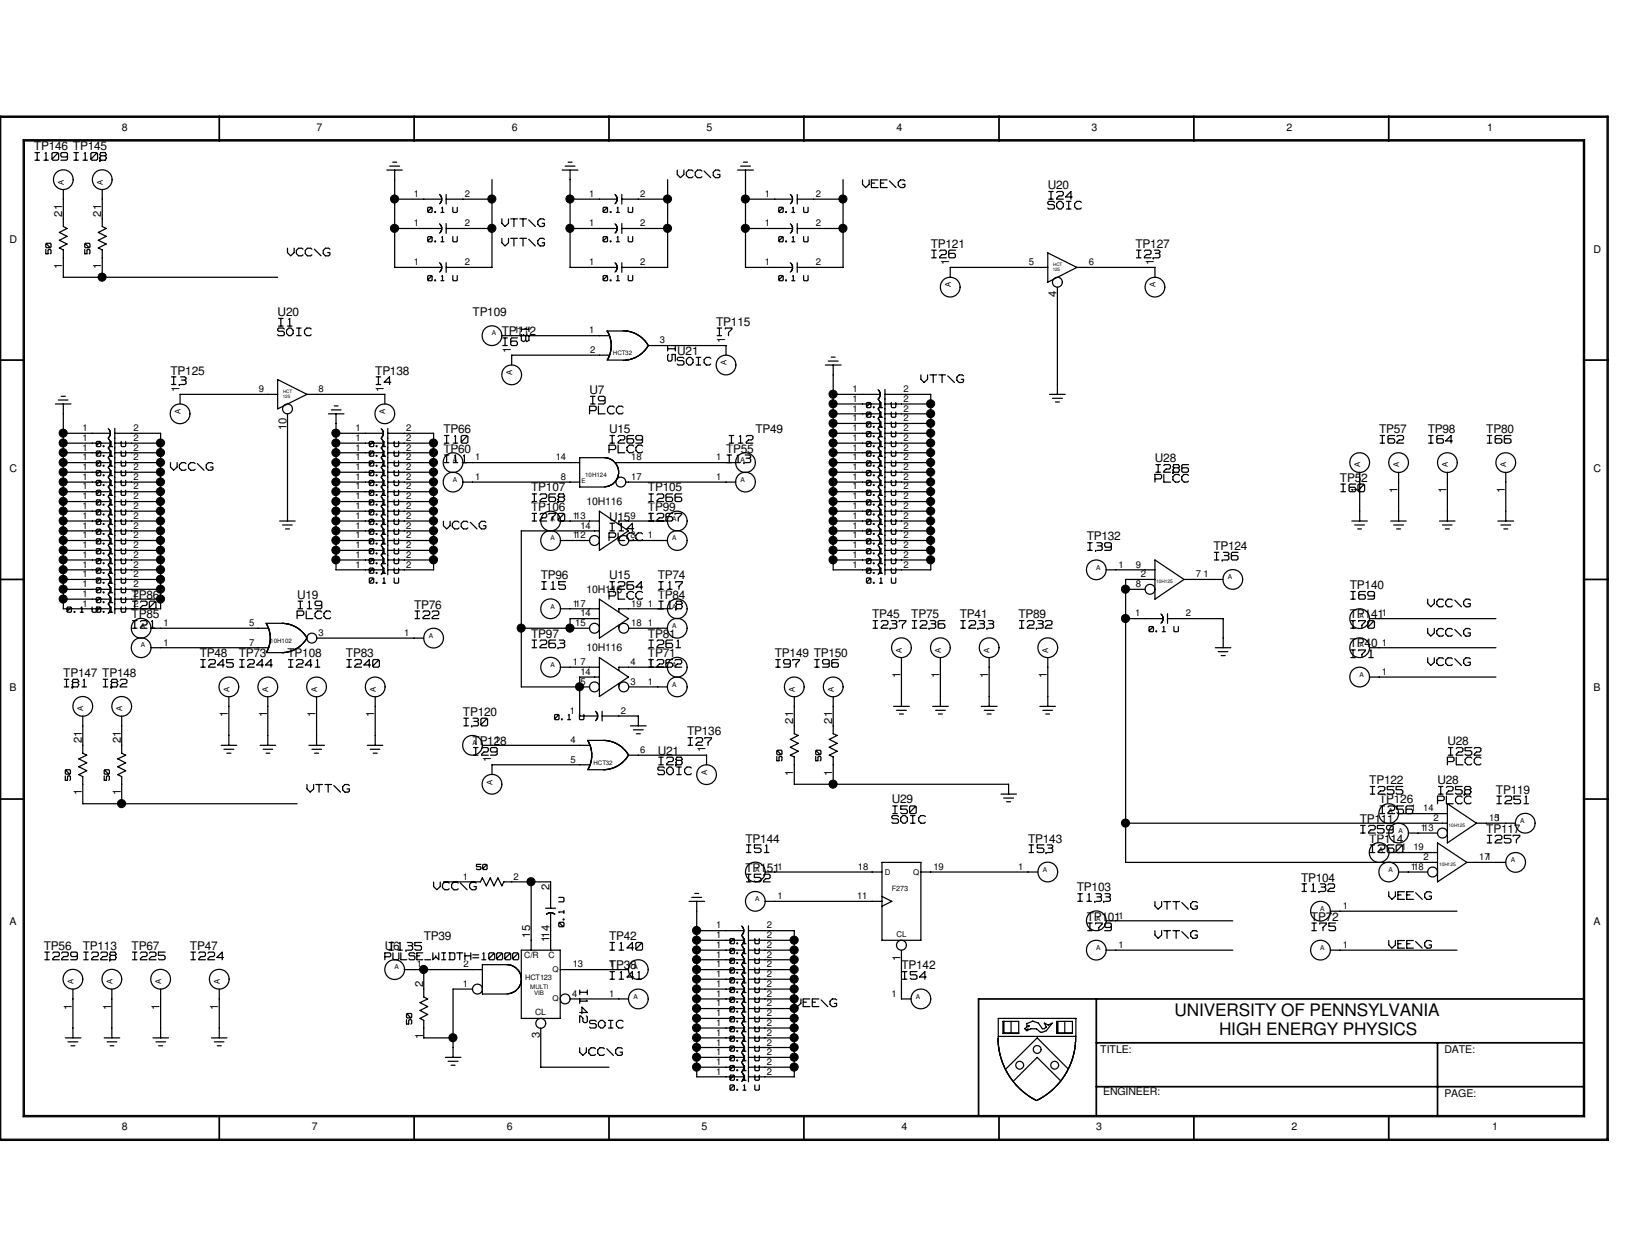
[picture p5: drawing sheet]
<svg xmlns="http://www.w3.org/2000/svg" width="279mm" height="216mm" viewBox="0 0 279 216" stroke-linecap="round" stroke-linejoin="round" font-family="sans-serif">
<defs><g id="words">
<g font-size="3" fill="#fff">
<text x="89.2" y="56.2" transform="rotate(90 89.2 56.2)">I8</text>
<text x="114.3" y="59.5" transform="rotate(90 114.3 59.5)">I5</text>
<text x="99.2" y="170.1" transform="rotate(90 99.2 170.1)">I142</text>
</g>
<g font-size="3">
<text x="201.8" y="174.6">UNIVERSITY OF PENNSYLVANIA</text>
<text x="209.5" y="177.8">HIGH ENERGY PHYSICS</text>
</g>
<g font-size="2.5" fill="#fff">
<text x="6" y="27.8">I109 I108</text>
<text x="116.4" y="30.8">VCC\G</text>
<text x="148.2" y="32.5">VEE\G</text>
<text x="180.2" y="34.5">I24</text>
<text x="86.2" y="39.2">VTT\G</text>
<text x="180" y="36.2">SOIC</text>
<text x="49.4" y="44.2">VCC\G</text>
<text x="86.2" y="42.5">VTT\G</text>
<text x="160.1" y="44.5">I26</text>
<text x="195.3" y="44.5">I23</text>
<text x="47.7" y="57.9">SOIC</text>
<text x="47.9" y="56.3">I1</text>
<text x="86.4" y="59.6">I6</text>
<text x="123.2" y="57.9">I7</text>
<text x="116.4" y="62.9">SOIC</text>
<text x="158.2" y="66">VTT\G</text>
<text x="29.5" y="66.3">I3</text>
<text x="64.6" y="66.3">I4</text>
<text x="101.3" y="71.3">PLCC</text>
<text x="101.5" y="69.6">I9</text>
<text x="76.4" y="76.4">I10</text>
<text x="104.8" y="76.4">I269</text>
<text x="125.3" y="76.4">I12</text>
<text x="237.2" y="76.4">I62</text>
<text x="245.5" y="76.4">I64</text>
<text x="255.6" y="76.4">I66</text>
<text x="29.3" y="81">VCC\G</text>
<text x="76.4" y="79.7">I11</text>
<text x="104.6" y="78">PLCC</text>
<text x="124.9" y="79.7">I13</text>
<text x="198.5" y="83.1">PLCC</text>
<text x="198.6" y="81.4">I286</text>
<text x="91.4" y="89.7">I270</text>
<text x="91.4" y="86.4">I268</text>
<text x="111.5" y="89.7">I267</text>
<text x="111.5" y="86.4">I266</text>
<text x="230.4" y="84.7">I60</text>
<text x="76.2" y="91.1">VCC\G</text>
<text x="104.6" y="93.1">PLCC</text>
<text x="104.8" y="91.4">I14</text>
<text x="186.9" y="94.8">I39</text>
<text x="93.1" y="101.5">I15</text>
<text x="104.8" y="101.5">I264</text>
<text x="113.2" y="101.5">I17</text>
<text x="208.7" y="96.4">I36</text>
<text x="22.8" y="104.8">I20</text>
<text x="51.1" y="106.5">PLCC</text>
<text x="51.2" y="104.8">I19</text>
<text x="71.3" y="106.5">I22</text>
<text x="104.6" y="103.2">PLCC</text>
<text x="113.2" y="104.8">I18</text>
<text x="232.1" y="103.2">I69</text>
<text x="245.3" y="104.5">VCC\G</text>
<text x="22.8" y="108.2">I21</text>
<text x="91.4" y="111.5">I263</text>
<text x="111.5" y="111.5">I261</text>
<text x="150" y="108.2">I237 I236</text>
<text x="165.1" y="108.2">I233</text>
<text x="175.2" y="108.2">I232</text>
<text x="232.1" y="113.2">I71</text>
<text x="232.1" y="108.2">I70</text>
<text x="245.3" y="109.5">VCC\G</text>
<text x="11" y="118.2">I81</text>
<text x="17.7" y="118.2">I82</text>
<text x="34.5" y="114.9">I245 I244</text>
<text x="49.6" y="114.9">I241</text>
<text x="59.6" y="114.9">I240</text>
<text x="111.5" y="114.9">I262</text>
<text x="133.3" y="114.9">I97</text>
<text x="140" y="114.9">I96</text>
<text x="245.3" y="114.6">VCC\G</text>
<text x="79.7" y="124.9">I30</text>
<text x="81.4" y="130">I29</text>
<text x="113.2" y="131.6">I28</text>
<text x="118.2" y="128.3">I27</text>
<text x="248.7" y="131.6">PLCC</text>
<text x="248.9" y="130">I252</text>
<text x="52.7" y="136.3">VTT\G</text>
<text x="113" y="133.3">SOIC</text>
<text x="235.5" y="136.7">I255</text>
<text x="247.2" y="136.7">I258</text>
<text x="153.2" y="141.6">SOIC</text>
<text x="153.4" y="140">I50</text>
<text x="233.8" y="143.3">I259</text>
<text x="237.2" y="140">I256</text>
<text x="247" y="138.3">PLCC</text>
<text x="257.2" y="138.3">I251</text>
<text x="128.3" y="146.7">I51</text>
<text x="176.8" y="146.7">I53</text>
<text x="235.5" y="146.7">I260</text>
<text x="255.6" y="145">I257</text>
<text x="74.5" y="153.1">VCC\G</text>
<text x="128.3" y="151.7">I52</text>
<text x="185.2" y="155.1">I133</text>
<text x="223.7" y="153.4">I132</text>
<text x="238.6" y="154.7">VEE\G</text>
<text x="186.9" y="160.1">I79</text>
<text x="198.5" y="156.4">VTT\G</text>
<text x="198.5" y="161.4">VTT\G</text>
<text x="225.4" y="160.1">I75</text>
<text x="7.7" y="165.1">I229 I228</text>
<text x="22.8" y="165.1">I225</text>
<text x="32.8" y="165.1">I224</text>
<text x="66.8" y="163.4">I135</text>
<text x="104.8" y="163.4">I140</text>
<text x="238.6" y="163.1">VEE\G</text>
<text x="104.8" y="168.4">I141</text>
<text x="136.5" y="173.1">VEE\G</text>
<text x="155.1" y="168.4">I54</text>
<text x="101.3" y="176.8">SOIC</text>
<text x="99.6" y="181.5">VCC\G</text>
</g>
<text font-size="2.2" fill="#fff" x="66.1" y="165.1">PULSE_WIDTH=10000</text>
<g font-size="2">
<text x="5.8" y="25.8">TP146 TP145</text>
<text x="180" y="32.5">U20</text>
<text x="159.9" y="42.5">TP121</text>
<text x="195.1" y="42.5">TP127</text>
<text x="47.7" y="54.3">U20</text>
<text x="81.2" y="54.3">TP109</text>
<text x="86.2" y="57.6">TP112</text>
<text x="123.1" y="56">TP115</text>
<text x="29.3" y="64.3">TP125</text>
<text x="64.5" y="64.3">TP138</text>
<text x="116.4" y="61">U21</text>
<text x="101.3" y="67.7">U7</text>
<text x="76.2" y="77.7">TP60</text>
<text x="76.2" y="74.4">TP66</text>
<text x="104.6" y="74.4">U15</text>
<text x="124.8" y="77.7">TP55</text>
<text x="129.8" y="74.4">TP49</text>
<text x="237" y="74.4">TP57</text>
<text x="245.3" y="74.4">TP98</text>
<text x="255.4" y="74.4">TP80</text>
<text x="198.5" y="79.4">U28</text>
<text x="230.3" y="82.8">TP52</text>
<text x="91.3" y="87.8">TP106</text>
<text x="91.3" y="84.4">TP107</text>
<text x="104.6" y="89.5">U15</text>
<text x="111.3" y="87.8">TP99</text>
<text x="111.3" y="84.4">TP105</text>
<text x="186.7" y="92.8">TP132</text>
<text x="208.5" y="94.5">TP124</text>
<text x="92.9" y="99.5">TP96</text>
<text x="104.6" y="99.5">U15</text>
<text x="113" y="99.5">TP74</text>
<text x="231.9" y="101.2">TP140</text>
<text x="22.6" y="106.2">TP85</text>
<text x="22.6" y="102.9">TP86</text>
<text x="51.1" y="102.9">U19</text>
<text x="71.2" y="104.5">TP76</text>
<text x="113" y="102.9">TP84</text>
<text x="149.9" y="106.2">TP45</text>
<text x="156.6" y="106.2">TP75</text>
<text x="164.9" y="106.2">TP41</text>
<text x="175" y="106.2">TP89</text>
<text x="231.9" y="106.2">TP141</text>
<text x="34.3" y="112.9">TP48</text>
<text x="41" y="112.9">TP73</text>
<text x="49.4" y="112.9">TP108</text>
<text x="59.4" y="112.9">TP83</text>
<text x="91.3" y="109.6">TP97</text>
<text x="111.3" y="112.9">TP71</text>
<text x="111.3" y="109.6">TP81</text>
<text x="133.1" y="112.9">TP149 TP150</text>
<text x="231.9" y="111.2">TP40</text>
<text x="10.9" y="116.2">TP147 TP148</text>
<text x="79.5" y="122.9">TP120</text>
<text x="81.2" y="128">TP128</text>
<text x="113" y="129.7">U21</text>
<text x="118.1" y="126.3">TP136</text>
<text x="248.7" y="128">U28</text>
<text x="235.3" y="134.7">TP122</text>
<text x="247" y="134.7">U28</text>
<text x="257" y="136.4">TP119</text>
<text x="153.2" y="138">U29</text>
<text x="233.6" y="141.4">TP111</text>
<text x="237" y="138">TP126</text>
<text x="255.4" y="143">TP117</text>
<text x="128.1" y="149.7">TP151</text>
<text x="128.1" y="144.7">TP144</text>
<text x="176.7" y="144.7">TP143</text>
<text x="235.3" y="144.7">TP114</text>
<text x="185" y="153.1">TP103</text>
<text x="223.6" y="151.4">TP104</text>
<text x="72.8" y="161.5">TP39</text>
<text x="104.6" y="161.5">TP42</text>
<text x="186.7" y="158.1">TP101</text>
<text x="225.3" y="158.1">TP72</text>
<text x="7.5" y="163.2">TP56</text>
<text x="14.2" y="163.2">TP113</text>
<text x="22.6" y="163.2">TP67</text>
<text x="32.6" y="163.2">TP47</text>
<text x="66.1" y="163.2">U6</text>
<text x="104.6" y="166.5">TP38</text>
<text x="154.9" y="166.5">TP142</text>
</g>
<g font-size="2" fill="#fff">
<text x="9.1" y="43.6" transform="rotate(-90 9.1 43.6)">50</text>
<text x="15.8" y="43.6" transform="rotate(-90 15.8 43.6)">50</text>
<text x="134.7" y="130.7" transform="rotate(-90 134.7 130.7)">50</text>
<text x="141.4" y="130.7" transform="rotate(-90 141.4 130.7)">50</text>
<text x="12.4" y="134" transform="rotate(-90 12.4 134)">50</text>
<text x="19.1" y="134" transform="rotate(-90 19.1 134)">50</text>
<text x="97.2" y="159.2" transform="rotate(-90 97.2 159.2)">0.1 U</text>
<text x="71.1" y="175.9" transform="rotate(-90 71.1 175.9)">50</text>
</g>
<g font-size="1.9">
<text x="10.7" y="37.3" transform="rotate(-90 10.7 37.3)">21</text>
<text x="17.4" y="37.3" transform="rotate(-90 17.4 37.3)">21</text>
<text x="10.7" y="46.1" transform="rotate(-90 10.7 46.1)">1</text>
<text x="17.4" y="46.1" transform="rotate(-90 17.4 46.1)">1</text>
<text x="163.1" y="45.5" transform="rotate(-90 163.1 45.5)">1</text>
<text x="198.3" y="45.5" transform="rotate(-90 198.3 45.5)">1</text>
<text x="181.5" y="51.1" transform="rotate(-90 181.5 51.1)">4</text>
<text x="124.6" y="58.9" transform="rotate(-90 124.6 58.9)">1</text>
<text x="87.8" y="60.6" transform="rotate(-90 87.8 60.6)">1</text>
<text x="30.8" y="67.3" transform="rotate(-90 30.8 67.3)">1</text>
<text x="66" y="67.3" transform="rotate(-90 66 67.3)">1</text>
<text x="49.2" y="73.9" transform="rotate(-90 49.2 73.9)">10</text>
<text x="233.5" y="84.7" transform="rotate(-90 233.5 84.7)">1</text>
<text x="240.2" y="84.7" transform="rotate(-90 240.2 84.7)">1</text>
<text x="248.5" y="84.7" transform="rotate(-90 248.5 84.7)">1</text>
<text x="258.6" y="84.7" transform="rotate(-90 258.6 84.7)">1</text>
<text x="154.7" y="116.5" transform="rotate(-90 154.7 116.5)">1</text>
<text x="161.4" y="116.5" transform="rotate(-90 161.4 116.5)">1</text>
<text x="169.8" y="116.5" transform="rotate(-90 169.8 116.5)">1</text>
<text x="179.9" y="116.5" transform="rotate(-90 179.9 116.5)">1</text>
<text x="39.2" y="123.2" transform="rotate(-90 39.2 123.2)">1</text>
<text x="45.9" y="123.2" transform="rotate(-90 45.9 123.2)">1</text>
<text x="54.2" y="123.2" transform="rotate(-90 54.2 123.2)">1</text>
<text x="64.3" y="123.2" transform="rotate(-90 64.3 123.2)">1</text>
<text x="136.3" y="124.3" transform="rotate(-90 136.3 124.3)">21</text>
<text x="143" y="124.3" transform="rotate(-90 143 124.3)">21</text>
<text x="14.1" y="127.7" transform="rotate(-90 14.1 127.7)">21</text>
<text x="20.7" y="127.7" transform="rotate(-90 20.7 127.7)">21</text>
<text x="84.4" y="130.9" transform="rotate(-90 84.4 130.9)">1</text>
<text x="121.2" y="129.2" transform="rotate(-90 121.2 129.2)">1</text>
<text x="14.1" y="136.6" transform="rotate(-90 14.1 136.6)">1</text>
<text x="20.7" y="136.6" transform="rotate(-90 20.7 136.6)">1</text>
<text x="136.3" y="133.2" transform="rotate(-90 136.3 133.2)">1</text>
<text x="143" y="133.2" transform="rotate(-90 143 133.2)">1</text>
<text x="94.4" y="152.8" transform="rotate(-90 94.4 152.8)">2</text>
<text x="91.1" y="161" transform="rotate(-90 91.1 161)">15</text>
<text x="94.4" y="161.7" transform="rotate(-90 94.4 161.7)">114</text>
<text x="154.7" y="165.1" transform="rotate(-90 154.7 165.1)">1</text>
<text x="12.4" y="173.4" transform="rotate(-90 12.4 173.4)">1</text>
<text x="19.1" y="173.4" transform="rotate(-90 19.1 173.4)">1</text>
<text x="27.4" y="173.4" transform="rotate(-90 27.4 173.4)">1</text>
<text x="37.5" y="173.4" transform="rotate(-90 37.5 173.4)">1</text>
<text x="72.7" y="169.5" transform="rotate(-90 72.7 169.5)">2</text>
<text x="72.7" y="178.4" transform="rotate(-90 72.7 178.4)">1</text>
<text x="92.8" y="178.3" transform="rotate(-90 92.8 178.3)">3</text>
</g>
<g font-size="1.8">
<text x="20.9" y="22.5">8</text>
<text x="54.4" y="22.5">7</text>
<text x="87.9" y="22.5">6</text>
<text x="121.4" y="22.5">5</text>
<text x="154.1" y="22.5">4</text>
<text x="187.6" y="22.5">3</text>
<text x="221.1" y="22.5">2</text>
<text x="255.6" y="22.5">1</text>
<text x="1.7" y="41.7">D</text>
<text x="273.8" y="43.4">D</text>
<text x="1.7" y="81.1">C</text>
<text x="273.8" y="81.1">C</text>
<text x="100.8" y="86.8">10H116</text>
<text x="100.8" y="101.9">10H116</text>
<text x="100.8" y="111.9">10H116</text>
<text x="1.7" y="118.7">B</text>
<text x="273.8" y="118.7">B</text>
<text x="1.7" y="159">A</text>
<text x="273.8" y="159">A</text>
<text x="189.1" y="180.9">TITLE:</text>
<text x="248.2" y="180.9">DATE:</text>
<text x="189.6" y="188.1">ENGINEER:</text>
<text x="248.2" y="188.4">PAGE:</text>
<text x="20.9" y="194.1">8</text>
<text x="53.6" y="194.1">7</text>
<text x="87.1" y="194.1">6</text>
<text x="120.6" y="194.1">5</text>
<text x="154.9" y="194.1">4</text>
<text x="188.4" y="194.1">3</text>
<text x="221.9" y="194.1">2</text>
<text x="256.4" y="194.1">1</text>
</g>
<g font-size="1.7" fill="#fff">
<text x="73.5" y="41.7">0.1</text>
<text x="73.5" y="36.7">0.1</text>
<text x="77.7" y="41.7">U</text>
<text x="77.7" y="36.7">U</text>
<text x="103.6" y="36.7">0.1</text>
<text x="103.6" y="41.7">0.1</text>
<text x="107.9" y="36.7">U</text>
<text x="107.9" y="41.7">U</text>
<text x="133.8" y="36.7">0.1</text>
<text x="133.8" y="41.7">0.1</text>
<text x="138" y="36.7">U</text>
<text x="138" y="41.7">U</text>
<text x="73.5" y="48.4">0.1</text>
<text x="77.7" y="48.4">U</text>
<text x="103.6" y="48.4">0.1</text>
<text x="107.9" y="48.4">U</text>
<text x="133.8" y="48.4">0.1</text>
<text x="138" y="48.4">U</text>
<text x="148.9" y="71.8">0.1</text>
<text x="148.9" y="70.2">0.1</text>
<text x="153.1" y="71.8">U</text>
<text x="153.1" y="70.2">U</text>
<text x="16.6" y="76.9">0.1</text>
<text x="20.8" y="76.9">U</text>
<text x="63.5" y="76.9">0.1</text>
<text x="67.7" y="76.9">U</text>
<text x="148.9" y="76.9">0.1</text>
<text x="148.9" y="75.2">0.1</text>
<text x="148.9" y="73.5">0.1</text>
<text x="153.1" y="76.9">U</text>
<text x="153.1" y="75.2">U</text>
<text x="153.1" y="73.5">U</text>
<text x="16.6" y="83.6">0.1</text>
<text x="16.6" y="81.9">0.1</text>
<text x="16.6" y="80.2">0.1</text>
<text x="16.6" y="78.5">0.1</text>
<text x="20.8" y="83.6">U</text>
<text x="20.8" y="81.9">U</text>
<text x="20.8" y="80.2">U</text>
<text x="20.8" y="78.5">U</text>
<text x="63.5" y="83.6">0.1</text>
<text x="63.5" y="80.2">0.1</text>
<text x="63.5" y="81.9">0.1</text>
<text x="63.5" y="78.5">0.1</text>
<text x="67.7" y="83.6">U</text>
<text x="67.7" y="80.2">U</text>
<text x="67.7" y="81.9">U</text>
<text x="67.7" y="78.5">U</text>
<text x="148.9" y="83.6">0.1</text>
<text x="148.9" y="81.9">0.1</text>
<text x="148.9" y="80.2">0.1</text>
<text x="148.9" y="78.5">0.1</text>
<text x="153.1" y="83.6">U</text>
<text x="153.1" y="81.9">U</text>
<text x="153.1" y="80.2">U</text>
<text x="153.1" y="78.5">U</text>
<text x="16.6" y="88.6">0.1</text>
<text x="16.6" y="86.9">0.1</text>
<text x="16.6" y="85.3">0.1</text>
<text x="20.8" y="88.6">U</text>
<text x="20.8" y="86.9">U</text>
<text x="20.8" y="85.3">U</text>
<text x="63.5" y="88.6">0.1</text>
<text x="63.5" y="86.9">0.1</text>
<text x="63.5" y="85.3">0.1</text>
<text x="67.7" y="88.6">U</text>
<text x="67.7" y="86.9">U</text>
<text x="67.7" y="85.3">U</text>
<text x="148.9" y="88.6">0.1</text>
<text x="148.9" y="86.9">0.1</text>
<text x="148.9" y="85.3">0.1</text>
<text x="153.1" y="88.6">U</text>
<text x="153.1" y="86.9">U</text>
<text x="153.1" y="85.3">U</text>
<text x="16.6" y="95.3">0.1</text>
<text x="16.6" y="93.6">0.1</text>
<text x="16.6" y="91.9">0.1</text>
<text x="16.6" y="90.3">0.1</text>
<text x="20.8" y="95.3">U</text>
<text x="20.8" y="93.6">U</text>
<text x="20.8" y="91.9">U</text>
<text x="20.8" y="90.3">U</text>
<text x="63.5" y="95.3">0.1</text>
<text x="63.5" y="93.6">0.1</text>
<text x="63.5" y="91.9">0.1</text>
<text x="63.5" y="90.3">0.1</text>
<text x="67.7" y="95.3">U</text>
<text x="67.7" y="93.6">U</text>
<text x="67.7" y="91.9">U</text>
<text x="67.7" y="90.3">U</text>
<text x="148.9" y="91.9">0.1</text>
<text x="148.9" y="93.6">0.1</text>
<text x="148.9" y="95.3">0.1</text>
<text x="148.9" y="90.3">0.1</text>
<text x="153.1" y="91.9">U</text>
<text x="153.1" y="93.6">U</text>
<text x="153.1" y="95.3">U</text>
<text x="153.1" y="90.3">U</text>
<text x="16.6" y="102">0.1</text>
<text x="16.6" y="100.3">0.1</text>
<text x="16.6" y="98.6">0.1</text>
<text x="16.6" y="97">0.1</text>
<text x="20.8" y="102">U</text>
<text x="20.8" y="100.3">U</text>
<text x="20.8" y="98.6">U</text>
<text x="20.8" y="97">U</text>
<text x="63.5" y="100.3">0.1</text>
<text x="63.5" y="98.6">0.1</text>
<text x="63.5" y="97">0.1</text>
<text x="67.7" y="100.3">U</text>
<text x="67.7" y="98.6">U</text>
<text x="67.7" y="97">U</text>
<text x="148.9" y="97">0.1</text>
<text x="148.9" y="98.6">0.1</text>
<text x="148.9" y="100.3">0.1</text>
<text x="153.1" y="97">U</text>
<text x="153.1" y="98.6">U</text>
<text x="153.1" y="100.3">U</text>
<text x="11.5" y="105.3">0.1</text>
<text x="15.7" y="105.3">U0.1</text>
<text x="16.6" y="103.7">0.1</text>
<text x="20.8" y="105.3">U</text>
<text x="20.8" y="103.7">U</text>
<text x="197.4" y="108.7">0.1</text>
<text x="201.7" y="108.7">U</text>
<text x="95.3" y="123.8">0.1</text>
<text x="99.5" y="123.8">U</text>
<text x="81.9" y="149.5">50</text>
<text x="125.4" y="162.3">0.1</text>
<text x="125.4" y="164">0.1</text>
<text x="125.4" y="167.3">0.1</text>
<text x="125.4" y="165.7">0.1</text>
<text x="129.7" y="162.3">U</text>
<text x="129.7" y="164">U</text>
<text x="129.7" y="167.3">U</text>
<text x="129.7" y="165.7">U</text>
<text x="125.4" y="169">0.1</text>
<text x="125.4" y="170.6">0.1</text>
<text x="125.4" y="172.3">0.1</text>
<text x="125.4" y="174">0.1</text>
<text x="129.7" y="169">U</text>
<text x="129.7" y="170.6">U</text>
<text x="129.7" y="172.3">U</text>
<text x="129.7" y="174">U</text>
<text x="125.4" y="175.7">0.1</text>
<text x="125.4" y="177.4">0.1</text>
<text x="125.4" y="179">0.1</text>
<text x="129.7" y="175.7">U</text>
<text x="129.7" y="177.4">U</text>
<text x="129.7" y="179">U</text>
<text x="125.4" y="180.7">0.1</text>
<text x="125.4" y="182.4">0.1</text>
<text x="125.4" y="184.1">0.1</text>
<text x="125.4" y="185.7">0.1</text>
<text x="129.7" y="180.7">U</text>
<text x="129.7" y="182.4">U</text>
<text x="129.7" y="184.1">U</text>
<text x="129.7" y="185.7">U</text>
<text x="125.4" y="187.4">0.1</text>
<text x="129.7" y="187.4">U</text>
</g>
<g font-size="1.6">
<text x="71.1" y="33.9">1</text>
<text x="79.9" y="33.9">2</text>
<text x="101.3" y="33.9">1</text>
<text x="110" y="33.9">2</text>
<text x="131.4" y="33.9">1</text>
<text x="140.2" y="33.9">2</text>
<text x="71.1" y="38.9">1</text>
<text x="79.9" y="38.9">2</text>
<text x="101.3" y="38.9">1</text>
<text x="110" y="38.9">2</text>
<text x="131.4" y="38.9">1</text>
<text x="140.2" y="38.9">2</text>
<text x="71.1" y="45.6">1</text>
<text x="79.9" y="45.6">2</text>
<text x="101.3" y="45.6">1</text>
<text x="110" y="45.6">2</text>
<text x="131.4" y="45.6">1</text>
<text x="140.2" y="45.6">2</text>
<text x="176.8" y="45.6">5</text>
<text x="187.1" y="45.6">6</text>
<text x="88.3" y="57.3">1</text>
<text x="101.3" y="57.3">1</text>
<text x="113.4" y="59">3</text>
<text x="101.4" y="60.7">2</text>
<text x="44.4" y="67.4">9</text>
<text x="54.7" y="67.4">8</text>
<text x="146.5" y="70.7">1</text>
<text x="146.5" y="69">1</text>
<text x="146.5" y="67.4">1</text>
<text x="155.2" y="70.7">2</text>
<text x="155.2" y="69">2</text>
<text x="155.2" y="67.4">2</text>
<text x="14.2" y="74">1</text>
<text x="14.2" y="75.7">1</text>
<text x="14.2" y="77.4">1</text>
<text x="22.9" y="74">2</text>
<text x="22.9" y="75.7">2</text>
<text x="22.9" y="77.4">2</text>
<text x="61.1" y="77.4">1</text>
<text x="61.1" y="75.7">1</text>
<text x="61.1" y="74">1</text>
<text x="69.8" y="77.4">2</text>
<text x="69.8" y="75.7">2</text>
<text x="69.8" y="74">2</text>
<text x="146.5" y="77.4">1</text>
<text x="146.5" y="75.7">1</text>
<text x="146.5" y="74">1</text>
<text x="146.5" y="72.3">1</text>
<text x="155.2" y="77.4">2</text>
<text x="155.2" y="75.7">2</text>
<text x="155.2" y="74">2</text>
<text x="155.2" y="72.3">2</text>
<text x="14.2" y="79.1">1</text>
<text x="14.2" y="80.7">1</text>
<text x="14.2" y="82.4">1</text>
<text x="22.9" y="79.1">2</text>
<text x="22.9" y="80.7">2</text>
<text x="22.9" y="82.4">2</text>
<text x="61.1" y="82.4">1</text>
<text x="61.1" y="80.7">1</text>
<text x="61.1" y="79.1">1</text>
<text x="69.8" y="82.4">2</text>
<text x="69.8" y="80.7">2</text>
<text x="69.8" y="79.1">2</text>
<text x="81.7" y="82.4">1</text>
<text x="81.7" y="79.1">1</text>
<text x="95.5" y="79.1">14</text>
<text x="96.4" y="82.4">8</text>
<text x="108.5" y="82.4">17</text>
<text x="108.5" y="79.1">18</text>
<text x="123.1" y="82.4">1</text>
<text x="123.1" y="79.1">1</text>
<text x="146.5" y="82.4">1</text>
<text x="146.5" y="80.7">1</text>
<text x="146.5" y="79.1">1</text>
<text x="155.2" y="82.4">2</text>
<text x="155.2" y="80.7">2</text>
<text x="155.2" y="79.1">2</text>
<text x="14.2" y="87.5">1</text>
<text x="14.2" y="84.1">1</text>
<text x="14.2" y="85.8">1</text>
<text x="14.2" y="89.1">1</text>
<text x="22.9" y="87.5">2</text>
<text x="22.9" y="84.1">2</text>
<text x="22.9" y="85.8">2</text>
<text x="22.9" y="89.1">2</text>
<text x="61.1" y="89.1">1</text>
<text x="61.1" y="87.5">1</text>
<text x="61.1" y="85.8">1</text>
<text x="61.1" y="84.1">1</text>
<text x="69.8" y="89.1">2</text>
<text x="69.8" y="87.5">2</text>
<text x="69.8" y="85.8">2</text>
<text x="69.8" y="84.1">2</text>
<text x="98.4" y="89.1">113</text>
<text x="108.3" y="89.1">9</text>
<text x="111.3" y="89.1">1</text>
<text x="146.5" y="89.1">1</text>
<text x="146.5" y="87.5">1</text>
<text x="146.5" y="85.8">1</text>
<text x="146.5" y="84.1">1</text>
<text x="155.2" y="89.1">2</text>
<text x="155.2" y="87.5">2</text>
<text x="155.2" y="85.8">2</text>
<text x="155.2" y="84.1">2</text>
<text x="14.2" y="94.1">1</text>
<text x="14.2" y="90.8">1</text>
<text x="14.2" y="95.8">1</text>
<text x="14.2" y="92.5">1</text>
<text x="22.9" y="94.1">2</text>
<text x="22.9" y="90.8">2</text>
<text x="22.9" y="95.8">2</text>
<text x="22.9" y="92.5">2</text>
<text x="61.1" y="95.8">1</text>
<text x="61.1" y="94.1">1</text>
<text x="61.1" y="92.5">1</text>
<text x="61.1" y="90.8">1</text>
<text x="69.8" y="95.8">2</text>
<text x="69.8" y="94.1">2</text>
<text x="69.8" y="92.5">2</text>
<text x="69.8" y="90.8">2</text>
<text x="98.4" y="92.5">112</text>
<text x="99.7" y="90.8">14</text>
<text x="108.3" y="92.5">8</text>
<text x="111.3" y="92.5">1</text>
<text x="146.5" y="95.8">1</text>
<text x="146.5" y="94.1">1</text>
<text x="146.5" y="92.5">1</text>
<text x="146.5" y="90.8">1</text>
<text x="155.2" y="95.8">2</text>
<text x="155.2" y="94.1">2</text>
<text x="155.2" y="92.5">2</text>
<text x="155.2" y="90.8">2</text>
<text x="14.2" y="100.8">1</text>
<text x="14.2" y="99.1">1</text>
<text x="14.2" y="97.5">1</text>
<text x="22.9" y="100.8">2</text>
<text x="22.9" y="99.1">2</text>
<text x="22.9" y="97.5">2</text>
<text x="61.1" y="97.5">1</text>
<text x="69.8" y="97.5">2</text>
<text x="146.5" y="97.5">1</text>
<text x="155.2" y="97.5">2</text>
<text x="192.2" y="97.5">1</text>
<text x="195.2" y="100.8">8</text>
<text x="195.2" y="97.5">9</text>
<text x="196" y="99.1">2</text>
<text x="205.5" y="99.1">7</text>
<text x="206.8" y="99.1">1</text>
<text x="14.2" y="104.2">1</text>
<text x="14.2" y="102.5">1</text>
<text x="22.9" y="104.2">2</text>
<text x="22.9" y="102.5">2</text>
<text x="28.1" y="107.5">1</text>
<text x="42.8" y="107.5">5</text>
<text x="98.4" y="104.2">117</text>
<text x="98.8" y="107.5">15</text>
<text x="99.7" y="105.9">14</text>
<text x="108.5" y="107.5">18</text>
<text x="108.5" y="104.2">19</text>
<text x="111.3" y="107.5">1</text>
<text x="111.3" y="104.2">1</text>
<text x="195.1" y="105.9">1</text>
<text x="203.8" y="105.9">2</text>
<text x="237.4" y="105.9">1</text>
<text x="28.1" y="110.9">1</text>
<text x="42.8" y="110.9">7</text>
<text x="54.7" y="109.2">3</text>
<text x="69.5" y="109.2">1</text>
<text x="237.4" y="110.9">1</text>
<text x="98.4" y="114.3">1</text>
<text x="99.7" y="115.9">14</text>
<text x="99.7" y="117.6">5</text>
<text x="99.7" y="114.3">7</text>
<text x="108.3" y="117.6">3</text>
<text x="108.3" y="114.3">4</text>
<text x="111.3" y="117.6">1</text>
<text x="111.3" y="114.3">1</text>
<text x="237.4" y="115.9">1</text>
<text x="97.9" y="122.6">1</text>
<text x="106.7" y="122.6">2</text>
<text x="85" y="127.6">1</text>
<text x="98" y="131">5</text>
<text x="98" y="127.6">4</text>
<text x="110" y="129.3">6</text>
<text x="242.4" y="139.4">1</text>
<text x="244.1" y="142.7">113</text>
<text x="244.6" y="139.4">14</text>
<text x="246.3" y="141.1">2</text>
<text x="255.9" y="141.1">151</text>
<text x="133.6" y="149.4">1</text>
<text x="147.4" y="149.4">18</text>
<text x="160.4" y="149.4">19</text>
<text x="175" y="149.4">1</text>
<text x="240.8" y="146">1</text>
<text x="242.4" y="149.4">118</text>
<text x="242.9" y="146">19</text>
<text x="244.6" y="147.7">2</text>
<text x="254.2" y="147.7">171</text>
<text x="79.5" y="151.1">1</text>
<text x="88.2" y="151.1">2</text>
<text x="133.6" y="154.4">1</text>
<text x="147.3" y="154.4">11</text>
<text x="123.1" y="161.1">1</text>
<text x="123.1" y="159.5">1</text>
<text x="131.8" y="161.1">2</text>
<text x="131.8" y="159.5">2</text>
<text x="192.2" y="157.8">1</text>
<text x="230.7" y="156.1">1</text>
<text x="71.6" y="166.2">1</text>
<text x="79.6" y="166.2">2</text>
<text x="98.4" y="166.2">13</text>
<text x="104.6" y="166.2">1</text>
<text x="123.1" y="167.9">1</text>
<text x="123.1" y="166.2">1</text>
<text x="123.1" y="162.8">1</text>
<text x="123.1" y="164.5">1</text>
<text x="131.8" y="167.9">2</text>
<text x="131.8" y="166.2">2</text>
<text x="131.8" y="162.8">2</text>
<text x="131.8" y="164.5">2</text>
<text x="192.2" y="162.8">1</text>
<text x="230.7" y="162.8">1</text>
<text x="79.5" y="169.5">1</text>
<text x="98.3" y="171.2">4</text>
<text x="104.6" y="171.2">1</text>
<text x="123.1" y="172.8">1</text>
<text x="123.1" y="171.2">1</text>
<text x="123.1" y="169.5">1</text>
<text x="131.8" y="172.8">2</text>
<text x="131.8" y="171.2">2</text>
<text x="131.8" y="169.5">2</text>
<text x="153.2" y="171.2">1</text>
<text x="123.1" y="179.6">1</text>
<text x="123.1" y="177.9">1</text>
<text x="123.1" y="176.2">1</text>
<text x="123.1" y="174.5">1</text>
<text x="131.8" y="179.6">2</text>
<text x="131.8" y="177.9">2</text>
<text x="131.8" y="176.2">2</text>
<text x="131.8" y="174.5">2</text>
<text x="123.1" y="184.6">1</text>
<text x="123.1" y="182.9">1</text>
<text x="123.1" y="181.2">1</text>
<text x="131.8" y="184.6">2</text>
<text x="131.8" y="182.9">2</text>
<text x="131.8" y="181.2">2</text>
</g>
<g font-size="1.5">
<text x="90.1" y="164.5">C/R</text>
<text x="94.3" y="164.5">C</text>
<text x="91.9" y="174.3">CL</text>
</g>
<g font-size="1.4">
<text x="152.1" y="150.2">D</text>
<text x="156.9" y="150.2">Q</text>
<text x="154.1" y="161">CL</text>
<text x="95" y="167">Q</text>
<text x="95" y="172">Q</text>
</g>
<g font-size="1.3">
<text x="11" y="31.7" transform="rotate(-90 11 31.7)">A</text>
<text x="17.7" y="31.7" transform="rotate(-90 17.7 31.7)">A</text>
<text x="163.4" y="49.3" transform="rotate(-90 163.4 49.3)">A</text>
<text x="198.5" y="49.3" transform="rotate(-90 198.5 49.3)">A</text>
<text x="88" y="64.4" transform="rotate(-90 88 64.4)">A</text>
<text x="124.8" y="62.7" transform="rotate(-90 124.8 62.7)">A</text>
<text x="31" y="71.1" transform="rotate(-90 31 71.1)">A</text>
<text x="66.2" y="71.1" transform="rotate(-90 66.2 71.1)">A</text>
<text x="233.7" y="80.3" transform="rotate(-90 233.7 80.3)">A</text>
<text x="240.4" y="80.3" transform="rotate(-90 240.4 80.3)">A</text>
<text x="248.8" y="80.3" transform="rotate(-90 248.8 80.3)">A</text>
<text x="258.8" y="80.3" transform="rotate(-90 258.8 80.3)">A</text>
<text x="155" y="112.1" transform="rotate(-90 155 112.1)">A</text>
<text x="161.7" y="112.1" transform="rotate(-90 161.7 112.1)">A</text>
<text x="170.1" y="112.1" transform="rotate(-90 170.1 112.1)">A</text>
<text x="180.1" y="112.1" transform="rotate(-90 180.1 112.1)">A</text>
<text x="39.4" y="118.8" transform="rotate(-90 39.4 118.8)">A</text>
<text x="46.1" y="118.8" transform="rotate(-90 46.1 118.8)">A</text>
<text x="54.5" y="118.8" transform="rotate(-90 54.5 118.8)">A</text>
<text x="64.6" y="118.8" transform="rotate(-90 64.6 118.8)">A</text>
<text x="136.6" y="118.8" transform="rotate(-90 136.6 118.8)">A</text>
<text x="143.3" y="118.8" transform="rotate(-90 143.3 118.8)">A</text>
<text x="14.3" y="122.2" transform="rotate(-90 14.3 122.2)">A</text>
<text x="21" y="122.2" transform="rotate(-90 21 122.2)">A</text>
<text x="84.6" y="134.7" transform="rotate(-90 84.6 134.7)">A</text>
<text x="121.5" y="133.1" transform="rotate(-90 121.5 133.1)">A</text>
<text x="153.2" y="153.1">F273</text>
<text x="12.6" y="169" transform="rotate(-90 12.6 169)">A</text>
<text x="19.3" y="169" transform="rotate(-90 19.3 169)">A</text>
<text x="27.7" y="169" transform="rotate(-90 27.7 169)">A</text>
<text x="37.8" y="169" transform="rotate(-90 37.8 169)">A</text>
<text x="90.3" y="168.3">HCT123</text>
</g>
<g font-size="1.1">
<text x="84.5" y="57.6">A</text>
<text x="105.3" y="61">HCT32</text>
<text x="77.8" y="82.8">A</text>
<text x="77.8" y="79.4">A</text>
<text x="99.9" y="83">E</text>
<text x="100.5" y="82">10H124</text>
<text x="127.3" y="82.8">A</text>
<text x="127.3" y="79.4">A</text>
<text x="94.6" y="89.5">A</text>
<text x="115.5" y="89.5">A</text>
<text x="94.6" y="92.8">A</text>
<text x="115.5" y="92.8">A</text>
<text x="188.4" y="97.8">A</text>
<text x="211" y="99.5">A</text>
<text x="24.2" y="107.9">A</text>
<text x="94.6" y="104.5">A</text>
<text x="115.5" y="107.9">A</text>
<text x="115.5" y="104.5">A</text>
<text x="233.6" y="106.2">A</text>
<text x="24.2" y="111.2">A</text>
<text x="46.4" y="110.4">10H102</text>
<text x="73.7" y="109.6">A</text>
<text x="233.6" y="111.2">A</text>
<text x="94.6" y="114.6">A</text>
<text x="115.5" y="117.9">A</text>
<text x="115.5" y="114.6">A</text>
<text x="233.6" y="116.2">A</text>
<text x="81.2" y="128">A</text>
<text x="102" y="131.4">HCT32</text>
<text x="238.6" y="139.7">A</text>
<text x="240.3" y="143">A</text>
<text x="261.2" y="141.4">A</text>
<text x="129.8" y="149.7">A</text>
<text x="179.2" y="149.7">A</text>
<text x="236.9" y="146.4">A</text>
<text x="238.6" y="149.7">A</text>
<text x="259.6" y="148.1">A</text>
<text x="129.8" y="154.8">A</text>
<text x="188.4" y="158.1">A</text>
<text x="226.9" y="156.5">A</text>
<text x="67.8" y="166.5">A</text>
<text x="108.8" y="166.5">A</text>
<text x="188.4" y="163.2">A</text>
<text x="226.9" y="163.2">A</text>
<text x="91.1" y="169.9">MULTI</text>
<text x="91.8" y="170.9">VIB</text>
<text x="108.8" y="171.5">A</text>
<text x="157.4" y="171.5">A</text>
</g>
<g font-size=".8">
<text x="180.9" y="46.6">125</text>
<text x="181" y="45.8">HCT</text>
<text x="48.6" y="68.4">125</text>
<text x="48.6" y="67.6">HCT</text>
<text x="198.7" y="100.2">10H125</text>
<text x="248.9" y="142">10H125</text>
<text x="247.3" y="148.8">10H125</text>
</g>
</g></defs>
<g fill="none" stroke="#000" stroke-width=".3">
<path d="M0 20h276.3v175.8h-276.3zM37.7 20v4.2M71.2 20v4.2M104.6 20v4.2M138.1 20v4.2M171.7 20v4.2M205.1 20v4.2M238.6 20v4.2M4.1 24.2h268v167.4h-268zM0 61.8h4.1M272.1 61.8h4.2M0 99.5h4.1"/>
<path d="M272.1 99.5h4.2M0 137.2h4.1M272.1 137.2h4.2M188.4 179.1h83.7M188.4 171.6v20M247 179.1v12.5M272.1 171.6h-104v19.9M37.7 191.6v4.2M71.2 191.6v4.2M104.6 191.6v4.2M138.1 191.6v4.2M171.7 191.6v4.2"/>
<path d="M188.4 186.6h83.7M205.1 191.6v4.2M238.6 191.6v4.2"/>
</g>
<g fill="none" stroke="#000" stroke-width=".21">
<path d="M.1 20.2h276v175.5h-276zM4 24h268.3v167.8h-268.3zM6 26.2h.8M6 27.5h.8M6.4 26.2v1.3M7.5 27.5h.8M7.9 26.2l-.2 .2M7.9 26.2v1.3M8.9 27.3l.2 .2M8.9 26.4v.9M9.1 26.2l-.2 .2M9.1 26.2h.7"/>
<path d="M9.1 27.5h.7M9.8 26.4l-.8 .9M9.9 26.4h.1M9.9 26.2l.2 .2M10.1 27.3l-.2 .2M10.1 26.4v.9M10.5 26.8l.1 .2M10.5 26.4v.3M10.5 27.5h.8M10.6 26.2l-.1 .2M10.7 27h.6M10.7 26.2h.6"/>
<path d="M10.9 32.6v6.3l.6 .3-1.3 .7 1.3 .7-1.3 .7 1.3 .6-1.3 .7 .7 .3v4.7h36.8M11.4 26.2l.2 .2M11.6 26.8l-.2 .2M11.6 27.3l-.2 .2M11.6 26.4v.9M12.7 26.2h.8M12.7 27.5h.8M13.1 26.2v1.3M14.3 27.5h.7M14.6 26.2l-.1 .2M14.6 26.2v1.3M15.6 27.3l.2 .2"/>
<path d="M15.6 26.4v.9M15.8 26.2l-.2 .2M15.8 26.2h.7M15.8 27.5h.7M16.5 26.4l-.8 .9M16.6 26.4h.1M16.6 26.2l.2 .2M16.8 27.3l-.2 .2M16.8 26.4v.9M17.1 27.5h.1M17.3 26.2l-.2 .4 .2 .2-.2 .3 .2 .4M17.4 26.2h.6"/>
<path d="M17.4 27.5h.6M17.4 26.8h.6M17.6 32.6v6.3l.6 .3-1.3 .7 1.3 .7-1.3 .7 1.3 .6-1.3 .7 .7 .3v4.7M18.1 26.2l.2 .4-.2 .2 .2 .3-.2 .4M66.5 29.2h2.6M67 28.5h1.7M67.5 27.9h.7M67.8 34.2h8.1M67.8 39.2h8.1M67.8 29.2v16.7h8.1M73.5 36.4l.1 .1M73.5 35.8v.5"/>
<path d="M73.6 35.6l-.1 .1M73.7 36.5h.4M73.7 35.6h.4M74.1 35.8l-.6 .5M74.1 35.6v.1M74.3 36.4l-.2 .1M74.3 35.8v.5M74.8 36.5h.1M74.8 36.4l-.1 .1M74.8 36.4v.1M75.5 33.4h.1M75.5 38.4l.1 .1"/>
<path d="M75.6 35h-.1M75.6 33.5l.3 .5v.4l-.3 .5M75.6 38.5l.3 .5v.5l-.3 .5M75.7 39.8h.1M75.8 36.5h.5M75.8 33.8h.1M75.8 38.8v.1M76 35.6l-.1 .1M76 35.6v.8M76.7 34.2h7.8M76.7 39.2h7.8M76.7 33.4v1.7"/>
<path d="M76.7 38.4v1.7M77.8 36.4l.1 .1M77.8 35.6v.7M78 36.5h.4M78.6 36.4l-.2 .1M78.6 35.6v.7M84.5 30.9v15h-7.8M86.2 38.4l.5 .5M86.2 37.6v.7M87.4 37.6v.7M87.4 38.4l-.6 .5M87.8 37.6h1.1"/>
<path d="M88.3 37.6v1.3M89.3 37.6h1.2M89.9 37.6v1.3M90.8 37.8l1.2 1.1M92.4 38v.5M92.4 38.5l.4 .4M92.8 37.6l-.4 .4M92.8 37.6h.5M92.8 38.9h.5M93.2 38.4h.3M93.3 37.6l.3 .2M93.6 38.7l-.3 .2"/>
<path d="M93.6 38.4v.3M96.6 29.2h2.7M97.1 28.5h1.7M97.6 27.9h.7M98 34.2h8M98 39.2h8M98 29.2v16.7h8M103.6 36.4l.2 .1M103.6 35.8v.5M103.8 35.6l-.2 .1M103.8 36.5h.4M103.8 35.6h.4"/>
<path d="M104.2 35.8l-.5 .5M104.3 35.6l.1 .1M104.3 35.7h.1M104.4 36.4l-.1 .1M104.4 35.8v.5M104.9 36.5h.1M104.9 36.4v.1M105 36.4v.1M105.7 33.4h.1M105.7 38.4v.1M105.7 35h.1M105.7 33.5l.3 .5v.4l-.3 .5"/>
<path d="M105.7 38.5l.3 .5v.5l-.3 .5M105.9 33.6v.1M105.9 38.7h.1M105.9 36.5h.5M106 34.6h.1M106 39.6v.1M106.2 35.6v.8M106.2 35.6l-.2 .1M106.8 34.2h7.9M106.8 33.4v1.7M106.8 38.4v1.7M106.8 39.2h7.9"/>
<path d="M107.9 35.6v.7M107.9 36.4l.2 .1M108.1 36.5h.4M108.7 36.4l-.1 .1M108.7 35.6v.7M114.7 30.9v15h-7.9M116.4 29.2v.7M116.4 30l.5 .5M117.5 29.2v.7M117.5 30l-.6 .5M117.9 29.6v.5M117.9 30.1l.4 .4"/>
<path d="M118.3 29.2l-.4 .4M118.4 29.2h.4M118.4 30.5h.4M118.9 29.2l.2 .2M119.1 30.4l-.2 .1M119.5 29.6v.5M119.5 30.1l.3 .4M119.8 29.2l-.3 .4M119.9 29.2h.5M119.9 30.5h.5M120.4 29.2l.2 .2M120.6 30.4l-.2 .1"/>
<path d="M121 29.4l1.1 1.1M122.6 29.6v.5M122.6 30.1l.3 .4M122.9 29.2l-.3 .4M123 29.2h.4M123 30.5h.4M123.3 30h.4v.3M123.5 29.2l.2 .2M123.7 30.4l-.2 .1M126.7 29.2h2.8M127.3 28.5h1.6M127.8 27.9h.6"/>
<path d="M128.1 34.2h8M128.1 39.2h8M128.1 29.2v16.7h8M133.8 36.4l.1 .1M133.8 35.8v.5M133.9 35.6l-.1 .1M134 36.5h.4M134 35.6h.4M134.4 35.8l-.5 .5M134.5 35.7h.1M134.5 35.6l.1 .1M134.6 36.4l-.1 .1"/>
<path d="M134.6 35.8v.5M135 36.5h.1M135.1 36.4l-.1 .1M135.1 36.4v.1M135.8 33.4h.1M135.8 38.4v.1M135.8 35h.1M135.9 33.5l.3 .5v.4l-.3 .5M135.9 38.5l.3 .5v.5l-.3 .5M136.1 34.7h.1M136.1 39.7v.1M136.1 36.5h.5"/>
<path d="M136.1 33.8h.1M136.1 38.8v.1M136.3 35.6l-.1 .1M136.3 35.6v.8M137 34.2h7.9M137 39.2h7.9M137 33.4v1.7M137 38.4v1.7M138.1 36.4l.2 .1h.4M138.1 35.6v.7M138.9 36.4l-.2 .1M138.9 35.6v.7"/>
<path d="M144.9 30.9v15h-7.9M148.2 31.7l.5 .5M148.2 30.9v.7M149.4 30.9v.7M149.4 31.7l-.6 .5M149.7 30.9h1.2M149.7 30.9v1.3M149.8 32.2h1.1M149.8 31.5h.5M151.3 30.9h1.1M151.3 30.9v1.3M151.3 32.2h1.1"/>
<path d="M151.3 31.5h.5M152.8 31.1l1.2 1.1M154.3 31.3v.5M154.3 31.8l.4 .4M154.7 30.9l-.4 .4M154.8 30.9h.4M154.8 32.2h.4M155.1 31.7h.3M155.3 30.9l.2 .2M155.5 32l-.2 .2M155.5 31.7v.3M180 34.8v.1"/>
<path d="M180 35l.2 .1M180 35.7l.2 .2M180.2 34.6l-.1 .1M180.2 34.2h.8M180.2 32.9h.8M180.3 34.6h.6M180.3 35.9h.6M180.3 35.1h.6M180.6 32.9v1.3M181 34.6l.2 .2M181 35.1l.2 .2M181.2 35.4v.3"/>
<path d="M181.2 35.7l-.2 .2M181.6 34.1v.1M181.6 35v.5M181.6 35.5l.3 .4M181.6 34.2h1.1M181.7 32.9l-.1 .2M181.8 32.9h.7M181.9 34.6l-.3 .4M181.9 33.7l-.3 .3M182 34.6h.3M182 35.9h.3M182 33.7h.5"/>
<path d="M182.3 34.6l.4 .4M182.5 32.9l.2 .2M182.7 33.1v.3M182.7 35v.5M182.7 33.4l-.2 .3M182.7 35.5l-.4 .4M183.1 33.8h1.1M183.3 34.6h.7M183.3 35.9h.7M183.6 34.6v1.3M184 32.9v1.3M184 32.9l-.9 .9"/>
<path d="M184.7 35v.5M184.7 35.5l.3 .4M185 34.6l-.3 .4M185.1 34.6h.4M185.1 35.9h.4M185.6 34.6l.2 .2M185.8 35.7l-.2 .2M7.9 42.4l.1 .1M7.9 42v.4M7.9 42.8v.8M7.9 43.6h.4M8 41.8v.1"/>
<path d="M8 41.8l-.1 .1M8 42l.6 .5M8 41.8h.6M8 42.5h.6M8.3 43v.6M8.4 42.8l-.1 .2M8.4 42.8h.2M8.6 41.8l.2 .1M8.6 42.8l.2 .2M8.8 42.4l-.2 .1M8.8 43.5l-.2 .1M8.8 42v.4"/>
<path d="M8.8 43v.4M14.6 42.4l.1 .1M14.6 43.6h.3M14.6 42v.4M14.6 42.8v.8M14.7 41.8v.1M14.7 41.8l-.1 .1M14.7 42l.6 .5M14.7 41.8h.6M14.7 42.5h.6M14.9 43v.6M15.1 42.8l-.2 .2"/>
<path d="M15.1 42.8h.2M15.3 41.8l.2 .1M15.3 42.8l.2 .2M15.5 42.4l-.2 .1M15.5 43.5l-.2 .1M15.5 42v.4M15.5 43v.4M47.7 56.5v.2M47.7 56.7l.2 .2M47.7 57.5l.2 .2M47.9 56.3l-.1 .2M47.9 56h.7"/>
<path d="M47.9 54.7h.7M47.9 56.9h.7M47.9 56.3h.7M47.9 57.7h.7M48.3 54.7v1.3M48.6 56.9l.3 .2M48.6 56.3l.3 .2M48.9 57.1v.3M48.9 57.5l-.3 .2M49.2 57.3l.4 .4M49.4 42.6v.7M49.4 43.4l.5 .5"/>
<path d="M49.4 56h.8M49.6 56.3l-.4 .4v.5M49.7 56.3h.3M49.7 57.7h.3M49.8 54.7l-.2 .2M49.8 54.7v1.3M50 56.3l.4 .4v.5M50.4 57.3l-.4 .4M50.5 42.6v.7M50.5 43.4l-.5 .5M50.9 43.1v.4M50.9 43.6l.4 .3"/>
<path d="M51 56.3h.7M51 57.7h.7M51.3 42.6l-.4 .4M51.4 42.6h.4M51.4 43.9h.4M51.4 56.4v1.2M51.9 42.6l.2 .2M52.1 43.8l-.2 .1M52.3 57.3l.4 .4M52.5 43.1v.4M52.5 43.6l.3 .3M52.7 56.3l-.4 .4v.5"/>
<path d="M52.7 56.3h.5M52.7 57.7h.5M52.8 42.6l-.3 .4M52.9 42.6h.4M52.9 43.9h.4M53.3 56.3l.2 .2M53.4 42.6l.2 .2M53.5 57.5l-.2 .2M53.6 43.8l-.2 .1M54 42.8l1.2 1.1M55.5 43.1v.4M55.5 43.6l.4 .3"/>
<path d="M55.9 42.6l-.4 .4M56 42.6h.4M56 43.9h.4M56.3 43.4h.3M56.5 42.6l.2 .2M56.7 43.8l-.2 .1M56.7 43.4v.3M73.5 48.1l.1 .1M73.5 41.4l.1 .1M73.5 40.8v.6M73.5 47.5v.5M73.6 47.3l-.1 .2"/>
<path d="M73.6 40.6l-.1 .2M73.7 41.5h.4M73.7 48.2h.4M73.7 40.6h.4M73.7 47.3h.4M74.1 40.8l-.6 .6M74.1 47.5l-.6 .5M74.1 40.6v.2M74.1 47.3v.2M74.3 48.1l-.2 .1M74.3 40.8v.6M74.3 47.5v.5"/>
<path d="M74.3 41.4l-.2 .1M74.7 41.4h.1M74.7 48.1h.1M74.7 41.4v.1M74.7 48.1v.1M74.8 41.5h.1M74.8 48.2h.1M74.8 41.4v.1M74.8 48.1v.1M75.5 45.1l.1 .1M75.6 46.7h-.1M75.6 40h-.1"/>
<path d="M75.6 45.2l.3 .5v.4l-.3 .6M75.8 41.5h.5M75.8 48.2h.5M76 47.3l-.1 .2M76 40.6l-.1 .2M76 40.7v.8M76 47.4v.8M76.7 45.1v1.7M77.8 48.1l.1 .1M77.8 41.4l.1 .1M77.8 40.6v.8M77.8 47.3v.7"/>
<path d="M78 41.5h.4M78 48.2h.4M78.6 48.1l-.2 .1M78.6 41.4l-.2 .1M78.6 40.6v.8M78.6 47.3v.7M86.2 57.7h18.4M86.2 40.9v.8M86.2 41.7l.5 .5M86.4 59.4h.8M86.4 58h.8M86.8 58.1v1.2"/>
<path d="M87.4 40.9v.8M87.4 41.7l-.6 .5M87.8 59.2l.1 .2M87.8 58.3v.8M87.8 40.9h1.1M87.9 58l-.1 .2M87.9 58.6l-.1 .2M88 59.4h.6M88 58.6h.6M88 58h.9M88.3 41v1.2M88.7 58.6l.2 .2"/>
<path d="M88.9 58.8v.3M88.9 59.2l-.2 .2M89.3 40.9h1.2M89.6 57.5h.1M89.6 56.2v.7M89.6 57.7v.7M89.6 58.5l.4 .2 .3-.2 .2 .2 .4-.2M89.6 57.7l.4-.2 .3 .2 .2-.2 .4 .2M89.6 56.6h1.2M89.9 41v1.2M90.3 57.7v.7M90.8 41.1l1.2 1.1"/>
<path d="M90.9 56.2v.7M90.9 57.7v.7M92.4 41.4v.4M92.4 41.9l.4 .3M92.8 40.9l-.4 .4M92.8 40.9h.5M92.8 42.2h.5M93.2 41.7h.3M93.3 40.9l.3 .2M93.6 41.7v.3M93.6 42.1l-.3 .1M103.6 41.4l.2 .1"/>
<path d="M103.6 48.1l.2 .1M103.6 40.8v.6M103.6 47.5v.5M103.8 40.6l-.2 .2M103.8 47.3l-.2 .2M103.8 41.5h.4M103.8 48.2h.4M103.8 40.6h.4M103.8 47.3h.4M104.2 40.8l-.5 .6M104.2 47.5l-.5 .5M104.3 40.6l.1 .2"/>
<path d="M104.3 47.3l.1 .2M104.3 40.8h.1M104.3 47.5h.1M104.3 56.8l.4 .8 .3 1.3-.1 1.6-.5 1.3M104.3 56.9h2.7M104.4 41.4l-.1 .1M104.4 48.1l-.1 .1M104.4 40.8v.6M104.4 47.5v.5M104.4 57h.1M104.6 57.2v.1M104.6 57.4v.1"/>
<path d="M104.9 41.4v.1M104.9 48.1v.1M104.9 41.4h.1M104.9 48.1h.1M104.9 41.5h.1M104.9 48.2h.1M105 41.4v.1M105 48.1v.1M105.7 45.1v.1M105.7 40h.1M105.7 46.7h.1M105.7 45.2l.3 .5v.4l-.3 .6"/>
<path d="M105.9 45.4v.1M105.9 41.5h.5M105.9 48.2h.5M106 46.3v.1M106.2 40.7v.8M106.2 47.4v.8M106.2 40.6l-.2 .2M106.2 47.3l-.2 .2M106.8 45.1v1.7M107.1 56.8l.9 .1 .9 .2 1.1 .7 .6 .5M107.9 40.6v.8M107.9 47.3v.7"/>
<path d="M107.9 41.4l.2 .1M107.9 48.1l.2 .1M108.1 41.5h.4M108.1 48.2h.4M108.7 41.4l-.1 .1M108.7 48.1l-.1 .1M108.7 40.6v.8M108.7 47.3v.7M108.9 57.2h.1M109.5 57.5h.1M109.9 57.7h.1M110.6 58.3l.7 1"/>
<path d="M111.2 59h.1M111.2 59.7h.1M111.3 59.4h13.5v1.6M111.4 59.4l-.8 1M114.7 59.5v.8M114.8 59.9h1.2M116 59.5v.8M123.2 56.3h.8M123.2 57.7h.8M123.6 56.4v1.2M124.6 56.3v.2M124.7 56.3h1"/>
<path d="M125.2 57.1v.6M125.7 56.6l-.5 .5M125.8 56.3v.2M133.8 41.4l.1 .1M133.8 48.1l.1 .1M133.8 40.8v.6M133.8 47.5v.5M133.9 40.6l-.1 .2M133.9 47.3l-.1 .2M134 41.5h.4M134 48.2h.4M134 40.6h.4"/>
<path d="M134 47.3h.4M134.4 40.8l-.5 .6M134.4 47.5l-.5 .5M134.5 40.6l.1 .2M134.5 40.8h.1M134.5 47.5h.1M134.5 47.3l.1 .2M134.6 41.4l-.1 .1M134.6 48.1l-.1 .1M134.6 40.8v.6M134.6 47.5v.5M135 41.4h.1"/>
<path d="M135 48.1h.1M135 41.4v.1M135 48.1v.1M135 41.5h.1M135 48.2h.1M135.1 41.4v.1M135.1 48.1v.1M135.8 45.1v.1M135.8 46.7h.1M135.8 40h.1M135.9 45.2l.3 .5v.4l-.3 .6M136 45.3v.1"/>
<path d="M136.1 46.4h.1M136.1 41.5h.5M136.1 48.2h.5M136.3 40.6l-.1 .2M136.3 47.3l-.1 .2M136.3 40.7v.8M136.3 47.4v.8M137 45.1v1.7M138.1 41.4l.2 .1h.4M138.1 48.1l.2 .1h.4M138.1 40.6v.8M138.1 47.3v.7"/>
<path d="M138.9 41.4l-.2 .1M138.9 48.1l-.2 .1M138.9 40.6v.8M138.9 47.3v.7M160.1 44.3h.8M160.1 43h.8M160.5 43v1.2M161.5 44.2v.1M161.5 44.3h1.1M161.6 43l-.1 .1M161.7 43h.6M161.8 43.7l-.3 .4"/>
<path d="M161.9 43.7h.4M162.4 43l.2 .1M162.6 43.2v.3M162.6 43.5l-.2 .2M163 44.1l.2 .2M163 43.2v.9M163.2 43.5l-.1 .2M163.2 43l-.2 .1M163.2 43.5h.7M163.2 44.3h.7M163.2 43h1M164 43.5l.2 .2"/>
<path d="M164.2 43.8v.3M164.2 44.1l-.2 .2M180 43.4l5 2.5-5 2.6zM180 45.9h-16.7v1.7M181.7 49.3v18.4M185 45.9h13.5v1.7M195.3 44.3h.7M195.3 43h.7M195.7 43v1.2M196.6 44.2v.1M196.7 44.3h1.1M196.8 43l-.2 .1"/>
<path d="M196.8 43h.7M197 43.7l-.4 .4M197.1 43.7h.4M197.6 43l.2 .1M197.8 43.5l-.2 .2M197.8 43.2v.3M198.2 44.3h.1M198.4 44.3h.7M198.4 43h.7M198.5 43.5h.6M199.1 43l.2 .1M199.1 43.6l.2 .1"/>
<path d="M199.3 43.2v.1M199.3 43.8v.3M199.3 44.1l-.2 .2M199.3 43.3l-.2 .2M9.5 69.4h2.7M10 68.7h1.7M10.5 68.1h.7M10.9 79.5h8M10.9 69.4v35.2h8M10.9 77.8h8M10.9 76.1h8M10.9 74.4h8"/>
<path d="M16.6 78.2l.1 .2M16.6 76.6l.1 .1M16.6 79.9l.1 .2M16.6 76v.5M16.6 77.6v.6M16.6 79.3v.6M16.7 75.8l-.1 .1M16.7 77.5l-.1 .1M16.7 79.2l-.1 .1M16.7 76.7h.4M16.7 78.4h.4M16.7 75.8h.4"/>
<path d="M16.7 77.5h.4M16.7 79.2h.4M17.1 76l-.5 .5M17.1 77.6l-.5 .6M17.1 79.3l-.5 .6M17.2 79.2l.1 .1M17.2 75.8l.1 .1M17.2 75.9h.1M17.2 77.6h.1M17.2 79.3h.1M17.2 77.5l.1 .1M17.3 76v.5"/>
<path d="M17.3 77.6v.6M17.3 79.3v.6M17.3 76.6l-.1 .1M17.3 78.2l-.1 .2M17.3 79.9l-.1 .2M17.7 76.6h.1M17.7 78.2h.1M17.7 79.9h.1M17.7 76.6v.1M17.7 78.3v.1M17.7 80v.1M17.8 76.7h.1"/>
<path d="M17.8 78.4h.1M17.9 76.6v.1M17.9 78.2v.2M17.9 79.9v.2M18.6 77h.1M18.6 78.7h.1M18.6 75.3v.1M18.6 73.6v.1M18.6 78.5v.1M18.6 76.9h.1M18.6 75.2h.1M18.7 77l.2 .4"/>
<path d="M18.7 73.7l.3 .5v.4l-.3 .5M18.7 75.4l.3 .5-.1 .6M18.7 78.7l.3 .5-.1 .7M18.8 73.9v.1M18.8 74.9h.1M18.8 75.6h.1M18.8 78.2v.1M18.8 79h.1M18.8 76.7h.5M18.8 78.4h.5M18.9 77.3l.1 .7-.3 .5M18.9 79.1h.1"/>
<path d="M18.9 75.7v.1M18.9 74v.1M18.9 76.5l-.2 .3M18.9 79.8l-.1 .2M18.9 78.1h.1M18.9 74.8h.1M19.1 75.8l-.1 .1M19.1 77.5l-.1 .1M19.1 79.2l-.1 .1M19.1 75.9v.8M19.1 77.5v.8M19.1 79.2v.8"/>
<path d="M19.7 79.5h7.9M19.7 74.4h7.9v30.2h-7.9M19.7 77.8h7.9M19.7 73.6v31.8M19.7 76.1h7.9M20.8 78.2l.2 .2M20.8 76.6l.2 .1M20.8 79.9l.2 .2M20.8 75.8v.7M20.8 77.5v.7M20.8 79.2v.7M21 76.7h.4"/>
<path d="M21 78.4h.4M21.6 76.6l-.1 .1M21.6 78.2l-.1 .2M21.6 79.9l-.1 .2M21.6 75.8v.7M21.6 77.5v.7M21.6 79.2v.7M29.3 79.5v.7M29.5 64.7h.7M29.5 66h.7M29.8 64.8v1.2M30.4 79.5v.7"/>
<path d="M30.8 66h.1M30.8 79.9v.4M31 64.7h.7M31 66h.7M31.2 79.5l-.4 .3M31.2 65.3h.5M31.2 79.5h.5M31.7 64.7l.3 .2M31.7 79.5l.3 .1M31.8 65.3l.2 .2M32 64.9v.2M32 65.5v.3"/>
<path d="M32 65.9l-.3 .1M32 65.1l-.3 .2M32.4 79.9v.4M32.8 79.5l-.4 .3M32.8 79.5h.5M33.3 79.5l.2 .1M33.9 79.6l1.2 1.2M35.4 79.9v.4M35.8 79.5l-.4 .3M35.9 79.5h.4M36.4 79.5l.2 .1M47.7 65.2l5 2.5-5 2.5z"/>
<path d="M47.7 67.7h-16.8v1.7M49.4 71.1v18.4M52.7 67.7h13.4v1.7M56.4 71.1h2.7M56.9 70.4h1.7M57.4 69.7h.7M57.7 79.5h8.1M57.7 77.8h8.1M57.7 71.1v26.8h8.1M57.7 76.1h8.1M57.7 74.4h8.1M63.5 76.6l.1 .1"/>
<path d="M63.5 78.2l.1 .2M63.5 79.9l.1 .2M63.5 76v.5M63.5 77.6v.6M63.5 79.3v.6M63.6 75.8l-.1 .1M63.6 77.5l-.1 .1M63.6 79.2l-.1 .1M63.6 76.7h.5M63.6 78.4h.5M63.6 75.8h.5M63.6 77.5h.5"/>
<path d="M63.6 79.2h.5M64.1 76l-.6 .5M64.1 77.6l-.6 .6M64.1 79.3l-.6 .6M64.1 75.8l.1 .1M64.1 79.2l.1 .1M64.1 75.9h.1M64.1 77.6h.1M64.1 77.5l.1 .1M64.1 79.3h.1M64.2 76.6l-.1 .1M64.2 78.2l-.1 .2"/>
<path d="M64.2 79.9l-.1 .2M64.2 76v.5M64.2 77.6v.6M64.2 79.3v.6M64.6 76.6h.1M64.6 76.6v.1M64.6 78.3v.1M64.6 80v.1M64.6 78.2h.1M64.6 79.9h.1M64.6 64.7h.8M64.6 66h.8"/>
<path d="M64.7 76.7h.1M64.7 78.4h.1M64.8 76.6v.1M64.8 78.2v.2M64.8 79.9v.2M65 64.8v1.2M65.5 73.6v.1M65.5 75.3v.1M65.5 78.7h.1M65.5 77h.1M65.5 75.2h.1M65.5 76.9h.1"/>
<path d="M65.5 78.5v.1M65.6 73.7l.3 .5v.4l-.3 .5M65.6 78.7l.3 .5v.5l-.2 .3M65.6 75.4l.3 .5v.4l-.3 .5M65.6 77l.3 .6v.4l-.3 .5M65.7 75h.1M65.7 78.3v.1M65.7 73.9v.1M65.7 75.6h.1M65.7 76.6h.1M65.7 79h.1M65.7 79.9v.1"/>
<path d="M65.7 76.7h.6M65.7 78.4h.6M65.8 77.3v.1M66 75.8l-.1 .1M66 77.5l-.1 .1M66 79.2l-.1 .1M66 75.9v.8M66 77.5v.8M66 79.2v.8M66 65.7h1.1M66.6 79.5h7.9M66.6 77.8h7.9"/>
<path d="M66.6 74.4h7.9v23.5h-7.9M66.6 76.1h7.9M66.6 73.6v25.1M66.9 64.8v1.2M66.9 64.7l-.9 1M67.7 78.2l.2 .2M67.7 76.6l.2 .1M67.7 79.9l.2 .2M67.7 75.8v.7M67.7 77.5v.7M67.7 79.2v.7M67.9 76.7h.4"/>
<path d="M67.9 78.4h.4M68.5 76.6l-.1 .1M68.5 78.2l-.1 .2M68.5 79.9l-.1 .2M68.5 75.8v.7M68.5 77.5v.7M68.5 79.2v.7M76.4 79.5h.7M76.4 76.1h.7M76.4 74.8h.7M76.4 78.1h.7M76.8 74.8v1.3"/>
<path d="M76.8 78.2v1.2M77.9 79.5h.8M77.9 76.1h.8M78.3 78.1l-.2 .2M78.3 74.8l-.2 .2M78.3 74.8v1.3M78.3 78.2v1.2M79.2 75.9l.2 .2M79.2 75v.9M79.4 74.8l-.2 .2M79.4 79.5h20.2M79.5 76.1h.6"/>
<path d="M79.5 74.8h.6M79.8 78.1l-.2 .2M79.8 78.2v1.2M80.1 75l-.8 .9M80.2 75h.1M80.2 74.8l.2 .2M80.4 75.9l-.2 .2M80.4 75v.9M101.3 69.8v1.3M101.3 69.8h.9M101.3 70.5h.9M101.5 69.4h.7"/>
<path d="M101.5 68.1h.7M101.9 68.1v1.2M102.2 69.8l.2 .1M102.4 70.3l-.2 .2M102.4 70v.3M102.8 68.6l.2 .2M102.8 68.3v.3M102.8 69.8v1.3M102.8 69.4h.9M102.9 71.1h1.1M103 68.1l-.2 .1M103 68.1h.7"/>
<path d="M103 68.8h.7M103.8 68.1l.2 .1M103.9 68.7l-.1 .1M104 69.2l-.2 .2M104 68.3v.9M104.3 61.8h2.7M104.4 70.2v.5M104.4 70.7l.4 .4M104.5 61.6h.1M104.6 76.5v1.3M104.6 61h-16.7v1.7M104.6 76.5h.9"/>
<path d="M104.7 61.1v.1M104.7 77.2h.8M104.8 69.8l-.4 .3M104.8 76.1h.8M104.8 71.1h.5M104.8 74.8h.8M104.8 69.8h.5M104.9 78.9h.1M105.1 79h.1M105.2 74.8v1.3M105.3 69.8l.2 .1M105.5 79.3l-.4-.3-1-.4h-4.5v5.1h4.2"/>
<path d="M105.5 70.9l-.2 .2M105.6 79.4l.4 .4 .3 1-.1 1.2-.6 .8M105.6 76.5l.2 .1M105.7 79.5h21.5M105.8 76.7v.3M105.8 77l-.2 .2M105.9 70.2v.5M105.9 79.8h.1M105.9 70.7l.4 .4M106.2 76v.1h1.2M106.2 76.5v1.3h1.2M106.3 69.8l-.4 .3"/>
<path d="M106.3 71.1h.5M106.3 69.8h.5M106.4 74.8l-.2 .2M106.4 74.8h.7M106.6 75.6l-.4 .3M106.6 75.6h.5M106.8 69.8l.3 .1M107.1 70.9l-.3 .2M107.1 74.8l.3 .2M107.4 75v.3M107.4 75.4l-.3 .2M107.7 77.4l.4 .4"/>
<path d="M107.7 75.9l.2 .2M107.7 75v.9M107.7 76.9v.4M107.9 75.4l-.1 .1M107.9 74.8l-.2 .2M107.9 76.1h.7M107.9 74.8h1M107.9 75.4h.7M108.1 76.5l-.4 .3M108.2 77.8h.4M108.2 76.5h.4M108.7 75.4l.2 .2"/>
<path d="M108.7 76.5l.2 .1M108.9 75.6v.3M108.9 77.6l-.2 .2M108.9 75.9l-.2 .2M108.9 61.5h.1M109.3 75.4l.1 .2M109.3 75v.3M109.3 76.9v.4M109.3 76.1h.9M109.3 77.4l.3 .4M109.4 61.3h.1M109.4 74.8l-.1 .2"/>
<path d="M109.5 74.8h.7M109.5 75.6h.7M109.6 76.5l-.3 .3M109.7 77.8h.5M109.7 76.5h.5M109.9 61h.1M110.2 76.5l.2 .1M110.2 74.8l.2 .2M110.4 75.4l-.2 .2M110.4 77.6l-.2 .2M110.4 75.9l-.2 .2M110.4 75v.9"/>
<path d="M110.5 60.5l-.7 .6-.9 .5-.9 .2-.9 .1M114.7 61.8l.2 .2M114.7 61.1v.7M114.9 60.9l-.2 .1M114.9 62h.3M115.5 61.8l-.2 .2M115.5 60.9v.9M115.5 60.9h.5M116 60.9v1.1M116.4 61.6v.1M116.4 61.8l.1 .1M116.4 62.5l.1 .2"/>
<path d="M116.5 61.4l-.1 .1M116.6 61.4h.7M116.6 62.7h.7M116.6 61.9h.7M117.3 61.9l.2 .2M117.3 61.4l.2 .2M117.5 62.2v.3M117.5 62.5l-.2 .2M117.9 62.3l.4 .4M117.9 61.8v.5M118.3 61.4l-.4 .4M118.4 61.4h.3"/>
<path d="M118.4 62.7h.3M118.7 61.4l.4 .4M119.1 61.8v.5M119.1 62.3l-.4 .4M119.6 61.4h.8M119.6 62.7h.8M120 61.4v1.3M121 62.3l.4 .4M121 61.8v.5M121.4 61.4l-.4 .4M121.4 61.4h.5M121.4 62.7h.5"/>
<path d="M121.9 61.4l.2 .2M122.1 62.5l-.2 .2M124.9 78.1h.8M125.3 76.1h.8M125.3 74.8h.8M125.3 78.2v1.2M125.7 74.8v1.3M126.8 78.1l-.1 .2M126.8 78.2v1.2M126.9 76.1h.7M127.3 74.8l-.2 .2M127.3 74.8v1.3"/>
<path d="M127.8 79.5h.1M128.1 79.5h.6M128.1 78.1h.6M128.2 78.7h.5M128.2 76v.1M128.3 76.1h1.1M128.4 74.8l-.2 .2M128.4 74.8h.7M128.6 75.6l-.4 .3M128.7 75.6h.4M128.8 78.1l.2 .2M128.8 78.7l.2 .2"/>
<path d="M129 78.4v.1M129 79v.2M129 79.3l-.2 .2M129 78.5l-.2 .2M129.2 74.8l.2 .2M129.4 75v.3M129.4 75.4l-.2 .2M141.8 62.7h2.7M142.3 62h1.7M142.8 61.3h.7M143.2 67.7h8M143.2 79.5h8"/>
<path d="M143.2 62.7v35.2h8M143.2 77.8h8M143.2 69.4h8M143.2 76.1h8M143.2 74.4h8M143.2 71.1h8M143.2 72.7h8M148.9 76.6l.1 .1M148.9 69.9l.1 .1M148.9 71.5l.1 .2M148.9 73.2l.1 .2M148.9 74.9l.1 .1"/>
<path d="M148.9 78.2l.1 .2M148.9 79.9l.1 .2M148.9 69.3v.5M148.9 71v.5M148.9 72.6v.6M148.9 74.3v.5M148.9 76v.5M148.9 77.6v.6M148.9 79.3v.6M149 69.1l-.1 .2M149 70.8l-.1 .1M149 72.5l-.1 .1"/>
<path d="M149 74.1l-.1 .2M149 75.8l-.1 .1M149 77.5l-.1 .1M149 79.2l-.1 .1M149.1 76.7h.4M149.1 78.4h.4M149.1 70h.4M149.1 71.7h.4M149.1 73.4h.4M149.1 75h.4M149.1 75.8h.4M149.1 77.5h.4"/>
<path d="M149.1 79.2h.4M149.1 69.1h.4M149.1 70.8h.4M149.1 72.5h.4M149.1 74.1h.4M149.5 74.3l-.6 .5M149.5 76l-.6 .5M149.5 77.6l-.6 .6M149.5 79.3l-.6 .6M149.5 69.3l-.6 .5M149.5 71l-.6 .5M149.5 72.6l-.6 .6"/>
<path d="M149.5 69.1l.1 .2M149.5 70.8l.1 .1M149.5 72.5l.1 .1M149.5 75.8l.1 .1M149.5 77.5l.1 .1M149.5 79.2l.1 .1M149.5 75.9h.1M149.5 77.6h.1M149.5 79.3h.1M149.5 69.3h.1M149.5 70.9h.1M149.5 72.6h.1"/>
<path d="M149.5 74.3h.1M149.5 74.1l.1 .2M149.6 69.9l-.1 .1M149.6 71.5l-.1 .2M149.6 73.2l-.1 .2M149.6 74.9l-.1 .1M149.6 76.6l-.1 .1M149.6 78.2l-.1 .2M149.6 79.9l-.1 .2M149.6 69.3v.5M149.6 71v.5M149.6 72.6v.6"/>
<path d="M149.6 74.3v.5M149.6 76v.5M149.6 77.6v.6M149.6 79.3v.6M150.1 69.9v.1M150.1 71.6v.1M150.1 73.3v.1M150.1 74.9v.1M150.1 76.6v.1M150.1 78.3v.1M150.1 80v.1M150.1 76.6h.1"/>
<path d="M150.1 78.2h.1M150.1 79.9h.1M150.1 69.9h.1M150.1 71.5h.1M150.1 73.2h.1M150.1 74.9h.1M150.1 76.7h.1M150.1 78.4h.1M150.1 70h.1M150.1 71.7h.1M150.1 73.4h.1M150.1 75h.1"/>
<path d="M150.2 69.9v.1M150.2 71.5v.2M150.2 73.2v.2M150.2 74.9v.1M150.2 76.6v.1M150.2 78.2v.2M150.2 79.9v.2M150.9 78.7h.1M150.9 66.9v.1M150.9 68.6h.1M150.9 70.3h.1M150.9 71.9v.1"/>
<path d="M150.9 73.6v.1M150.9 75.3v.1M150.9 77h.1M150.9 68.5h.1M150.9 70.1v.1M150.9 71.8v.1M150.9 73.5h.1M150.9 75.2h.1M150.9 76.9h.1M150.9 78.5v.1M151 78.7l.3 .5v.5l-.2 .3M151 67l.3 .5v.4l-.3 .6"/>
<path d="M151 68.7l.3 .5v.4l-.3 .5M151 70.4l.3 .5v.4l-.3 .5M151 72l.3 .5v.4l-.3 .5M151 73.7l.3 .5M151 75.4l.3 .5v.4l-.3 .5M151 77l.3 .6v.4l-.3 .5M151.1 72.1v.1M151.1 77.2h.1M151.1 78.9h.1M151.1 69.8v.1M151.1 71.5v.1M151.1 73.2h.1"/>
<path d="M151.1 74.9h.1M151.1 78.2v.1M151.1 76.7h.5M151.1 78.4h.5M151.1 70h.5M151.1 71.7h.5M151.1 73.4h.5M151.1 75h.5M151.2 67.3v.1M151.2 68.1v.1M151.2 70.7h.1M151.2 75.7h.1"/>
<path d="M151.2 76.5h.1M151.2 79.8v.1M151.3 74.2v.4l-.3 .5M151.4 69.1l-.1 .2M151.4 74.1l-.1 .2M151.4 70.8l-.1 .1M151.4 72.5l-.1 .1M151.4 77.5l-.1 .1M151.4 75.8l-.1 .1M151.4 79.2l-.1 .1M151.4 69.2v.8M151.4 70.8v.8"/>
<path d="M151.4 72.5v.8M151.4 74.2v.8M151.4 75.9v.8M151.4 77.5v.8M151.4 79.2v.8M152.1 67.7h7.8v30.2h-7.8M152.1 79.5h7.8M152.1 77.8h7.8M152.1 69.4h7.8M152.1 76.1h7.8M152.1 74.4h7.8M152.1 71.1h7.8"/>
<path d="M152.1 66.9v31.8M152.1 72.7h7.8M153.2 69.9l.1 .1M153.2 71.5l.1 .2M153.2 73.2l.1 .2M153.2 74.9l.1 .1M153.2 76.6l.1 .1M153.2 78.2l.1 .2M153.2 79.9l.1 .2M153.2 69.1v.7M153.2 70.8v.7M153.2 72.5v.7"/>
<path d="M153.2 74.1v.7M153.2 75.8v.7M153.2 77.5v.7M153.2 79.2v.7M153.3 76.7h.5M153.3 78.4h.5M153.3 70h.5M153.3 71.7h.5M153.3 73.4h.5M153.3 75h.5M153.9 69.9l-.1 .1M153.9 71.5l-.1 .2"/>
<path d="M153.9 73.2l-.1 .2M153.9 74.9l-.1 .1M153.9 76.6l-.1 .1M153.9 78.2l-.1 .2M153.9 79.9l-.1 .2M153.9 69.1v.7M153.9 70.8v.7M153.9 72.5v.7M153.9 74.1v.7M153.9 75.8v.7M153.9 77.5v.7M153.9 79.2v.7"/>
<path d="M158.2 64.4v.7M158.2 65.2l.5 .5M159.4 64.4v.7M159.4 65.2l-.6 .5M159.8 64.4h1.2M160.4 64.4v1.3M161.3 64.4h1.2M161.9 64.4v1.3M162.9 64.6l1.1 1.1M164.4 64.8v.5M164.4 65.3l.4 .4M164.8 64.4l-.4 .4"/>
<path d="M164.8 64.4h.5M164.8 65.7h.5M165.2 65.2h.3M165.4 64.4l.2 .2M165.6 65.5l-.2 .2M165.6 65.2v.3M180.3 67.7h2.7M180.8 68.4h1.7M181.4 69h.6M198.6 79.8h.8M199 79.8v1.3M200.2 79.8l-.2 .2"/>
<path d="M200.2 79.8h.7M200.9 79.8l.2 .2M201.7 79.8l-.2 .4 .2 .1-.2 .4 .2 .4M201.8 79.8h.6M202.5 79.8l.2 .4-.2 .1 .2 .4-.2 .4M203.2 79.8l-.1 .2M203.3 79.8h.9M237.2 76.1h.7M237.2 74.8h.7M237.5 74.8v1.3M238.5 75.9l.2 .2M238.5 75v.9"/>
<path d="M238.7 75.4l-.2 .1M238.7 74.8l-.2 .2M238.7 76.1h.7M238.7 74.8h.9M238.7 75.4h.7M239.4 75.4l.2 .2M239.6 75.6v.3M239.6 75.9l-.2 .2M240 76v.1M240.1 76.1h1.1M240.2 74.8l-.2 .2M240.2 74.8h.7"/>
<path d="M240.4 75.6l-.4 .3M240.5 75.6h.4M241 74.8l.2 .2M241.2 75v.3M241.2 75.4l-.2 .2M245.5 76.1h.8M245.5 74.8h.8M245.9 74.8v1.3M246.9 75.9l.2 .2M246.9 75v.9M247.1 75.4l-.2 .1M247.1 74.8l-.2 .2"/>
<path d="M247.1 76.1h.7M247.1 74.8h.9M247.1 75.4h.7M247.8 75.4l.2 .2M248 75.6v.3M248 75.9l-.2 .2M248.5 75.7h1.1M249.3 74.8v1.3M249.3 74.8l-.9 .9M255.6 76.1h.7M255.6 74.8h.7M255.9 74.8v1.3"/>
<path d="M256.9 75.9l.2 .2M256.9 75v.9M257.1 75.4l-.1 .1M257.1 74.8l-.2 .2M257.1 76.1h.7M257.1 74.8h1M257.1 75.4h.7M257.9 75.4l.2 .2M258.1 75.6v.3M258.1 75.9l-.2 .2M258.5 75.9l.2 .2M258.5 75v.9"/>
<path d="M258.7 75.4l-.2 .1M258.7 74.8l-.2 .2M258.7 76.1h.7M258.7 74.8h.9M258.7 75.4h.7M259.4 75.4l.2 .2M259.6 75.6v.3M259.6 75.9l-.2 .2M10.9 82.8h8M10.9 89.5h8M10.9 86.1h8M10.9 92.8h8"/>
<path d="M10.9 96.2h8M10.9 81.1h8M10.9 84.5h8M10.9 87.8h8M10.9 91.2h8M10.9 94.5h8M10.9 97.9h8M10.9 99.5h8M16.6 86.6l.1 .1M16.6 81.6l.1 .1M16.6 85l.1 .1M16.6 88.3l.1 .1"/>
<path d="M16.6 91.7l.1 .1M16.6 96.7l.1 .1M16.6 93.3l.1 .1M16.6 83.3l.1 .1M16.6 90l.1 .1M16.6 95l.1 .1M16.6 98.3l.1 .2M16.6 81v.5M16.6 82.7v.5M16.6 84.4v.5M16.6 86v.6M16.6 87.7v.6"/>
<path d="M16.6 89.4v.5M16.6 91.1v.5M16.6 92.7v.6M16.6 94.4v.6M16.6 96.1v.5M16.6 97.7v.6M16.6 99.4v.6M16.7 92.5l-.1 .2M16.7 80.8l-.1 .1M16.7 82.5l-.1 .1M16.7 84.2l-.1 .1M16.7 85.9l-.1 .1"/>
<path d="M16.7 87.5l-.1 .2M16.7 89.2l-.1 .1M16.7 90.9l-.1 .1M16.7 94.2l-.1 .2M16.7 95.9l-.1 .2M16.7 97.6l-.1 .1M16.7 99.3l-.1 .1M16.7 83.4h.4M16.7 98.5h.4M16.7 96.8h.4M16.7 95.1h.4M16.7 93.4h.4"/>
<path d="M16.7 91.8h.4M16.7 81.7h.4M16.7 80.1h.4M16.7 85.1h.4M16.7 86.7h.4M16.7 88.4h.4M16.7 90.1h.4M16.7 99.3h.4M16.7 97.6h.4M16.7 95.9h.4M16.7 94.2h.4M16.7 92.5h.4"/>
<path d="M16.7 90.9h.4M16.7 80.8h.4M16.7 82.5h.4M16.7 84.2h.4M16.7 85.9h.4M16.7 87.5h.4M16.7 89.2h.4M17.1 82.7l-.5 .5M17.1 84.4l-.5 .5M17.1 86l-.5 .6M17.1 87.7l-.5 .6M17.1 91.1l-.5 .5"/>
<path d="M17.1 94.4l-.5 .6M17.1 96.1l-.5 .5M17.1 97.7l-.5 .6M17.1 99.4l-.5 .6M17.1 92.7l-.5 .6M17.1 81l-.5 .5M17.1 89.4l-.5 .5M17.2 80.8l.1 .1M17.2 84.2l.1 .1M17.2 82.5l.1 .1M17.2 89.2l.1 .1M17.2 92.5l.1 .2"/>
<path d="M17.2 99.4h.1M17.2 97.7h.1M17.2 96.1h.1M17.2 94.4h.1M17.2 92.7h.1M17.2 91h.1M17.2 80.9h.1M17.2 82.6h.1M17.2 84.3h.1M17.2 86h.1M17.2 87.7h.1M17.2 89.3h.1"/>
<path d="M17.2 95.9l.1 .2M17.2 85.9l.1 .1M17.2 87.5l.1 .2M17.2 90.9l.1 .1M17.2 94.2l.1 .2M17.2 97.6l.1 .1M17.2 99.3l.1 .1M17.3 81v.5M17.3 82.7v.5M17.3 84.4v.5M17.3 86v.6M17.3 87.7v.6"/>
<path d="M17.3 89.4v.5M17.3 91.1v.5M17.3 92.7v.6M17.3 94.4v.6M17.3 96.1v.5M17.3 97.7v.6M17.3 99.4v.6M17.3 93.3l-.1 .1M17.3 81.6l-.1 .1M17.3 83.3l-.1 .1M17.3 85l-.1 .1M17.3 86.6l-.1 .1"/>
<path d="M17.3 88.3l-.1 .1M17.3 90l-.1 .1M17.3 91.7l-.1 .1M17.3 95l-.1 .1M17.3 96.7l-.1 .1M17.3 98.3l-.1 .2M17.7 83.3h.1M17.7 98.3h.1M17.7 96.7h.1M17.7 95h.1M17.7 93.3h.1M17.7 81.6h.1"/>
<path d="M17.7 85h.1M17.7 86.6h.1M17.7 88.3h.1M17.7 90h.1M17.7 81.6v.1M17.7 83.3v.1M17.7 85v.1M17.7 86.7h.1M17.7 88.3v.1M17.7 90v.1M17.7 93.3v.1M17.7 95v.1"/>
<path d="M17.7 96.7v.1M17.7 98.4v.1M17.8 83.4h.1M17.8 98.5h.1M17.8 96.8h.1M17.8 95.1h.1M17.8 93.4h.1M17.8 91.8h.1M17.8 81.7h.1M17.8 80.1h.1M17.8 85.1h.1M17.8 86.7h.1"/>
<path d="M17.8 88.4h.1M17.8 90.1h.1M17.8 91.7l-.1 .1M17.9 81.6v.1M17.9 83.3v.1M17.9 85v.1M17.9 86.6v.1M17.9 88.3v.1M17.9 90v.1M17.9 91.7v.1M17.9 93.3v.1M17.9 95v.1"/>
<path d="M17.9 96.7v.1M17.9 98.3v.2M18.6 97.1h.1M18.6 82h.1M18.6 88.7h.1M18.6 85.3v.1M18.6 92v.1M18.6 95.4h.1M18.6 80.3h.1M18.6 83.7h.1M18.6 87h.1M18.6 90.4h.1"/>
<path d="M18.6 93.7v.1M18.6 98.7v.1M18.6 91.9v.1M18.6 96.9v.1M18.6 83.6h.1M18.6 90.3h.1M18.6 86.9v.1M18.6 93.6h.1M18.6 81.9h.1M18.6 80.2v.1M18.6 85.2v.1M18.6 88.6h.1"/>
<path d="M18.6 95.3h.1M18.6 98.6v.1M18.7 95.5l.3 .5v.4l-.3 .5M18.7 97.2l.3 .5v.4l-.3 .5M18.7 80.4l.2 .4M18.7 82.1l.2 .4M18.7 83.7l.2 .4M18.7 85.4l.2 .4M18.7 87.1l.3 .5v.4l-.3 .5M18.7 88.8l.3 .5v.4l-.3 .5M18.7 90.5l.2 .3M18.7 92.1l.3 .5v.4l-.3 .6"/>
<path d="M18.7 93.8l.3 .5v.4l-.3 .5M18.7 98.8l.3 .5v.4l-.3 .5M18.8 80v.1M18.8 87.2h.1M18.8 92.2v.1M18.8 95.6h.1M18.8 97.3h.1M18.8 98.9v.1M18.8 80.1l-.1 .1M18.8 91.7l-.1 .2M18.8 81.6h.1M18.8 83.3h.1"/>
<path d="M18.8 84.9v.1M18.8 86.6v.1M18.8 88.3h.1M18.8 90h.1M18.8 91.7h.1M18.8 93.3h.1M18.8 95h.1M18.8 96.6v.1M18.8 98.3v.1M18.8 100h.1M18.8 83.4h.5M18.8 98.5h.5"/>
<path d="M18.8 96.8h.5M18.8 95.1h.5M18.8 93.4h.5M18.8 91.8h.5M18.8 81.7h.5M18.8 80.1h.5M18.8 85.1h.5M18.8 86.7h.5M18.8 88.4h.5M18.8 90.1h.5M18.9 90.8v.8M18.9 80.7l.1 .6-.3 .5"/>
<path d="M18.9 82.4l.1 .6-.3 .5M18.9 84l.1 .7-.3 .5M18.9 85.7l.1 .7-.3 .5M18.9 89.1v.1M18.9 92.5h.1M18.9 95.8h.1M18.9 87.4v.1M18.9 94.1v.1M18.9 97.5h.1M18.9 99.1v.1M18.9 91.5l-.1 .2M18.9 96.5v.1"/>
<path d="M18.9 83.1v.1M18.9 89.8v.1M18.9 86.5h.1M18.9 93.2h.1M18.9 81.4v.1M18.9 84.8h.1M18.9 88.1v.1M18.9 94.9h.1M18.9 98.2v.1M18.9 99.9h.1M19 86l.1-.1v.8M19.1 80.8l-.1 .1"/>
<path d="M19.1 82.5l-.1 .1M19.1 84.2l-.1 .1M19.1 87.5l-.1 .2M19.1 89.2l-.1 .1M19.1 90.9l-.1 .1M19.1 92.5l-.1 .2M19.1 94.2l-.1 .2M19.1 95.9l-.1 .2M19.1 97.6l-.1 .1M19.1 99.3l-.1 .1M19.1 80.9v.8M19.1 82.5v.9"/>
<path d="M19.1 84.2v.8M19.1 87.6v.8M19.1 89.2v.8M19.1 90.9v.8M19.1 92.6v.8M19.1 94.3v.8M19.1 96v.8M19.1 97.6v.8M19.1 99.3v.8M19.7 82.8h7.9M19.7 89.5h7.9M19.7 86.1h7.9"/>
<path d="M19.7 92.8h7.9M19.7 96.2h7.9M19.7 81.1h7.9M19.7 84.5h7.9M19.7 87.8h7.9M19.7 91.2h7.9M19.7 94.5h7.9M19.7 97.9h7.9M19.7 99.5h7.9M20.8 81.6l.2 .1M20.8 83.3l.2 .1M20.8 85l.2 .1"/>
<path d="M20.8 86.6l.2 .1M20.8 88.3l.2 .1M20.8 90l.2 .1M20.8 91.7l.2 .1M20.8 93.3l.2 .1M20.8 95l.2 .1M20.8 96.7l.2 .1M20.8 98.3l.2 .2M20.8 80.8v.7M20.8 82.5v.7M20.8 84.2v.7M20.8 85.9v.7"/>
<path d="M20.8 87.5v.8M20.8 89.2v.7M20.8 90.9v.7M20.8 92.5v.8M20.8 94.2v.8M20.8 95.9v.7M20.8 97.6v.7M20.8 99.3v.7M21 83.4h.4M21 98.5h.4M21 96.8h.4M21 95.1h.4"/>
<path d="M21 93.4h.4M21 91.8h.4M21 81.7h.4M21 80.1h.4M21 85.1h.4M21 86.7h.4M21 88.4h.4M21 90.1h.4M21.6 81.6l-.1 .1M21.6 83.3l-.1 .1M21.6 85l-.1 .1M21.6 86.6l-.1 .1"/>
<path d="M21.6 88.3l-.1 .1M21.6 90l-.1 .1M21.6 91.7l-.1 .1M21.6 93.3l-.1 .1M21.6 95l-.1 .1M21.6 96.7l-.1 .1M21.6 98.3l-.1 .2M21.6 80.8v.7M21.6 82.5v.7M21.6 84.2v.7M21.6 85.9v.7M21.6 87.5v.8"/>
<path d="M21.6 89.2v.7M21.6 90.9v.7M21.6 92.5v.8M21.6 94.2v.8M21.6 95.9v.7M21.6 97.6v.7M21.6 99.3v.7M29.3 80.2l.5 .5M30.4 80.2l-.6 .6M30.8 80.4l.4 .4M31.2 80.8h.5M32 80.6l-.3 .2"/>
<path d="M32.4 80.4l.4 .4M32.8 80.8h.5M33.5 80.6l-.2 .2M35.4 80.4l.4 .4M35.9 80.8h.4M36.2 80.2h.3M36.6 80.6l-.2 .2M36.6 80.2v.4M48 89.5h2.7M48.6 90.2h1.6M49.1 90.8h.6M57.7 82.8h8.1"/>
<path d="M57.7 89.5h8.1M57.7 86.1h8.1M57.7 92.8h8.1M57.7 96.2h8.1M57.7 81.1h8.1M57.7 84.5h8.1M57.7 87.8h8.1M57.7 91.2h8.1M57.7 94.5h8.1M63.5 81.6l.1 .1M63.5 85l.1 .1M63.5 86.6l.1 .1"/>
<path d="M63.5 88.3l.1 .1M63.5 91.7l.1 .1M63.5 90l.1 .1M63.5 83.3l.1 .1M63.5 93.3l.1 .1M63.5 95l.1 .1M63.5 96.7l.1 .1M63.5 98.3l.1 .2M63.5 81v.5M63.5 82.7v.5M63.5 84.4v.5M63.5 86v.6"/>
<path d="M63.5 87.7v.6M63.5 89.4v.5M63.5 91.1v.5M63.5 92.7v.6M63.5 94.4v.6M63.5 96.1v.5M63.5 97.7v.6M63.5 99.4v.6M63.6 97.6l-.1 .1M63.6 94.2l-.1 .2M63.6 80.8l-.1 .1M63.6 82.5l-.1 .1"/>
<path d="M63.6 84.2l-.1 .1M63.6 85.9l-.1 .1M63.6 87.5l-.1 .2M63.6 89.2l-.1 .1M63.6 90.9l-.1 .1M63.6 92.5l-.1 .2M63.6 95.9l-.1 .2M63.6 99.3l-.1 .1M63.6 83.4h.5M63.6 98.5h.5M63.6 96.8h.5M63.6 95.1h.5"/>
<path d="M63.6 93.4h.5M63.6 91.8h.5M63.6 81.7h.5M63.6 80.1h.5M63.6 85.1h.5M63.6 86.7h.5M63.6 88.4h.5M63.6 90.1h.5M63.6 99.3h.5M63.6 97.6h.5M63.6 95.9h.5M63.6 94.2h.5"/>
<path d="M63.6 92.5h.5M63.6 90.9h.5M63.6 80.8h.5M63.6 82.5h.5M63.6 84.2h.5M63.6 85.9h.5M63.6 87.5h.5M63.6 89.2h.5M64.1 92.7l-.6 .6M64.1 82.7l-.6 .5M64.1 86l-.6 .6M64.1 84.4l-.6 .5"/>
<path d="M64.1 87.7l-.6 .6M64.1 91.1l-.6 .5M64.1 94.4l-.6 .6M64.1 96.1l-.6 .5M64.1 97.7l-.6 .6M64.1 99.4l-.6 .6M64.1 81l-.6 .5M64.1 89.4l-.6 .5M64.1 80.8l.1 .1M64.1 82.5l.1 .1M64.1 84.2l.1 .1M64.1 89.2l.1 .1"/>
<path d="M64.1 95.9l.1 .2M64.1 97.6l.1 .1M64.1 99.3l.1 .1M64.1 92.5l.1 .2M64.1 85.9l.1 .1M64.1 99.4h.1M64.1 97.7h.1M64.1 96.1h.1M64.1 94.4h.1M64.1 92.7h.1M64.1 91h.1M64.1 80.9h.1"/>
<path d="M64.1 82.6h.1M64.1 84.3h.1M64.1 86h.1M64.1 87.7h.1M64.1 87.5l.1 .2M64.1 89.3h.1M64.1 90.9l.1 .1M64.1 94.2l.1 .2M64.2 98.3l-.1 .2M64.2 93.3l-.1 .1M64.2 81.6l-.1 .1M64.2 86.6l-.1 .1"/>
<path d="M64.2 83.3l-.1 .1M64.2 85l-.1 .1M64.2 88.3l-.1 .1M64.2 90l-.1 .1M64.2 91.7l-.1 .1M64.2 95l-.1 .1M64.2 96.7l-.1 .1M64.2 81v.5M64.2 82.7v.5M64.2 84.4v.5M64.2 86v.6M64.2 87.7v.6"/>
<path d="M64.2 89.4v.5M64.2 91.1v.5M64.2 92.7v.6M64.2 94.4v.6M64.2 96.1v.5M64.2 97.7v.6M64.2 99.4v.6M64.6 83.3h.1M64.6 98.3h.1M64.6 96.7h.1M64.6 95h.1M64.6 93.3h.1"/>
<path d="M64.6 81.6v.1M64.6 83.3v.1M64.6 85v.1M64.6 86.7h.1M64.6 88.3v.1M64.6 90v.1M64.6 93.3v.1M64.6 95v.1M64.6 96.7v.1M64.6 98.4v.1M64.6 81.6h.1M64.6 85h.1"/>
<path d="M64.6 86.6h.1M64.6 88.3h.1M64.6 90h.1M64.7 83.4h.1M64.7 98.5h.1M64.7 96.8h.1M64.7 95.1h.1M64.7 93.4h.1M64.7 91.8h.1M64.7 81.7h.1M64.7 80.1h.1M64.7 85.1h.1"/>
<path d="M64.7 86.7h.1M64.7 88.4h.1M64.7 90.1h.1M64.7 91.7l-.1 .1M64.8 81.6v.1M64.8 83.3v.1M64.8 85v.1M64.8 86.6v.1M64.8 88.3v.1M64.8 90v.1M64.8 91.7v.1M64.8 93.3v.1"/>
<path d="M64.8 95v.1M64.8 96.7v.1M64.8 98.3v.2M65.5 80.3h.1M65.5 82h.1M65.5 83.7h.1M65.5 85.3v.1M65.5 87h.1M65.5 88.7h.1M65.5 90.4h.1M65.5 92v.1M65.5 93.7v.1"/>
<path d="M65.5 95.4h.1M65.5 97.1h.1M65.5 80.2v.1M65.5 86.9v.1M65.5 81.9h.1M65.5 83.6h.1M65.5 85.2v.1M65.5 88.6h.1M65.5 90.3h.1M65.5 91.9v.1M65.5 96.9v.1M65.5 93.6h.1"/>
<path d="M65.5 95.3h.1M65.5 98.6v.1M65.6 85.4l.3 .5v.5l-.3 .5M65.6 80.4l.3 .5v.4l-.3 .5M65.6 82.1l.3 .5v.4l-.3 .5M65.6 83.7l.3 .5v.5l-.3 .5M65.6 88.8l.3 .5v.4l-.3 .5M65.6 90.5l.3 .5v.4l-.3 .5M65.6 93.8l.3 .5v.4l-.3 .5M65.6 97.2l.3 .5v.4l-.3 .5M65.6 87.1l.3 .5v.4l-.3 .5M65.6 92.1l.3 .5v.4l-.3 .6"/>
<path d="M65.6 95.5l.3 .5v.4l-.3 .5M65.7 80.1l-.1 .1M65.7 80v.1M65.7 81.7h.1M65.7 85h.1M65.7 87.2h.1M65.7 88.3v.1M65.7 90v.1M65.7 92.2v.1M65.7 93.4h.1M65.7 95.6h.1M65.7 96.7v.1"/>
<path d="M65.7 97.3h.1M65.7 83.3h.1M65.7 86.6v.1M65.7 91.7h.1M65.7 95h.1M65.7 98.3v.1M65.7 83.4h.6M65.7 98.5h.6M65.7 96.8h.6M65.7 95.1h.6M65.7 93.4h.6M65.7 91.8h.6"/>
<path d="M65.7 81.7h.6M65.7 80.1h.6M65.7 85.1h.6M65.7 86.7h.6M65.7 88.4h.6M65.7 90.1h.6M65.8 80.7h.1M65.8 82.4h.1M65.8 84v.1M65.8 85.7v.1M65.8 90.8h.1M65.9 86l.1-.1v.8"/>
<path d="M66 95.9l-.1 .2M66 80.8l-.1 .1M66 87.5l-.1 .2M66 82.5l-.1 .1M66 84.2l-.1 .1M66 89.2l-.1 .1M66 90.9l-.1 .1M66 92.5l-.1 .2M66 94.2l-.1 .2M66 97.6l-.1 .1M66 99.3l-.1 .1M66 80.9v.8"/>
<path d="M66 82.5v.9M66 84.2v.8M66 87.6v.8M66 89.2v.8M66 90.9v.8M66 92.6v.8M66 94.3v.8M66 96v.8M66 97.6v.8M66 99.3v.8M66.6 82.8h7.9M66.6 89.5h7.9"/>
<path d="M66.6 86.1h7.9M66.6 92.8h7.9M66.6 96.2h7.9M66.6 81.1h7.9M66.6 84.5h7.9M66.6 87.8h7.9M66.6 91.2h7.9M66.6 94.5h7.9M67.7 90l.2 .1M67.7 81.6l.2 .1M67.7 83.3l.2 .1M67.7 85l.2 .1"/>
<path d="M67.7 86.6l.2 .1M67.7 88.3l.2 .1M67.7 91.7l.2 .1M67.7 93.3l.2 .1M67.7 95l.2 .1M67.7 96.7l.2 .1M67.7 98.3l.2 .2M67.7 80.8v.7M67.7 82.5v.7M67.7 84.2v.7M67.7 85.9v.7M67.7 87.5v.8"/>
<path d="M67.7 89.2v.7M67.7 90.9v.7M67.7 92.5v.8M67.7 94.2v.8M67.7 95.9v.7M67.7 97.6v.7M67.7 99.3v.7M67.9 83.4h.4M67.9 98.5h.4M67.9 96.8h.4M67.9 95.1h.4M67.9 93.4h.4"/>
<path d="M67.9 91.8h.4M67.9 81.7h.4M67.9 80.1h.4M67.9 85.1h.4M67.9 86.7h.4M67.9 88.4h.4M67.9 90.1h.4M68.5 88.3l-.1 .1M68.5 81.6l-.1 .1M68.5 83.3l-.1 .1M68.5 85l-.1 .1M68.5 86.6l-.1 .1"/>
<path d="M68.5 90l-.1 .1M68.5 91.7l-.1 .1M68.5 93.3l-.1 .1M68.5 95l-.1 .1M68.5 96.7l-.1 .1M68.5 98.3l-.1 .2M68.5 80.8v.7M68.5 82.5v.7M68.5 84.2v.7M68.5 85.9v.7M68.5 87.5v.8M68.5 89.2v.7"/>
<path d="M68.5 90.9v.7M68.5 92.5v.8M68.5 94.2v.8M68.5 95.9v.7M68.5 97.6v.7M68.5 99.3v.7M76.2 90.3l.5 .5M76.2 89.5v.8M77.3 89.5v.8M77.3 90.3l-.5 .5M77.7 90v.4M77.7 90.5l.4 .3"/>
<path d="M78.1 89.5l-.4 .4M78.1 90.8h.5M78.1 89.5h.5M78.7 89.5l.2 .2M78.9 90.7l-.2 .1M79.2 90.5l.4 .3M79.2 90v.4M79.5 82.8h20.1M79.6 89.5l-.4 .4M79.7 90.8h.4M79.7 89.5h.4M80.2 89.5l.2 .2"/>
<path d="M80.4 90.7l-.2 .1M80.8 89.7l1.2 1.1M82.3 90.5l.4 .3M82.3 90v.4M82.7 89.5l-.4 .4M82.8 90.8h.4M82.8 89.5h.4M83.1 90.3h.3M83.3 89.5l.2 .2M83.5 90.7l-.2 .1M83.5 90.3v.3M91.4 89.5h.8"/>
<path d="M91.4 86.1h.8M91.4 84.8h.8M91.4 88.2h.8M91.8 84.9v1.2M91.8 88.2v1.3M92.8 86v.1M92.8 89.4v.1M92.8 89.5h1.1M92.8 86.1h1.1M93 84.8l-.2 .2M93 88.2l-.2 .1M93 84.8h.7"/>
<path d="M93 88.2h.7M93.1 99.9h.8M93.2 85.6l-.4 .4M93.2 88.9l-.4 .4M93.2 85.6h.5M93.2 88.9h.5M93.5 99.9v1.3M93.7 84.8l.2 .2M93.7 88.2l.2 .1M93.9 88.7l-.2 .2M93.9 85.4l-.2 .2M93.9 85v.3"/>
<path d="M93.9 88.4v.3M94.3 86l.2 .1M94.3 85v.9M94.3 88.2v.1M94.4 88.2h1M94.5 84.8l-.2 .2M94.5 85.4l-.1 .2M94.5 86.1h.7M94.5 85.4h.7M94.5 84.8h1M94.9 89v.5M95 99.9l-.1 .2"/>
<path d="M95 99.9v1.3M95.2 85.4l.3 .2M95.4 88.4l-.5 .5M95.5 85.6v.3M95.5 88.2v.1M95.5 86l-.3 .1M95.9 86.1h.1M95.9 89.3l.2 .2M95.9 88.4v.9M96 99.9v.6M96.1 84.8l-.2 .4 .2 .2-.2 .4 .2 .3M96.1 88.2l-.2 .1"/>
<path d="M96.1 99.9h1.1M96.1 89.5h6.9M96.1 86.1h.7M96.1 85.4h.7M96.1 84.8h.7M96.1 88.2h.7M96.3 92.8h5M96.8 88.4l-.9 .9M96.8 88.2l.2 .1M96.8 84.8l.2 .4-.2 .2 .2 .4-.2 .3M96.8 88.3h.2M97 88.4v.9"/>
<path d="M97 89.3l-.2 .2M103 91.2h-13.4v26.8h11.7M103 87.8l5 3.4-5 3.3zM104.6 91.6v1.2M104.6 91.5h.9M104.7 83.4h.1M104.7 92.3h.8M104.8 91.2h.8M104.8 99.9h.8M104.8 89.9h.8M105 83.3h.1M105.2 89.9v1.2"/>
<path d="M105.2 99.9v1.3M105.5 82.9l-.9 .6-.8 .1M105.6 91.5l.2 .2M105.8 92.1l-.2 .2M105.8 91.7v.3M106 82.3v.1M106 80v.1M106.1 82h.1M106.2 91.5v1.3h1.2M106.2 80.5l.1 .1M106.3 81.7h-.1M106.3 92.3v.5"/>
<path d="M106.4 99.9l-.2 .2M106.4 91.2h.7M106.4 99.9h.7M106.8 89.9l-.2 .1M106.8 89.9v1.2M107.1 99.9l.3 .2M107.5 82.8h18.9M107.7 91.9v.5M107.7 92.5l.4 .3M107.8 90.8h1.1M107.9 99.9l-.2 .2M107.9 99.9h1"/>
<path d="M108 92.8h6.7M108.1 91.5l-.4 .4M108.2 91.5h.4M108.7 91.5l.2 .2M108.7 89.9v1.3M108.7 89.9l-1 .9M108.9 92.7l-.2 .1M109.3 91.9v.5M109.3 92.5l.3 .3M109.6 91.5l-.3 .4M109.7 91.5h.5M110.2 91.5l.2 .2"/>
<path d="M110.2 99.9v1.3M110.2 99.9l-.9 .9M110.4 92.7l-.2 .1M111.5 86.1h.8M111.5 84.8h.8M111.5 88.2h.8M111.9 84.9v1.2M111.9 88.2v1.3M112.9 86v.1M112.9 89.4v.1M112.9 86.1h1.1M113.1 84.8l-.2 .2"/>
<path d="M113.1 88.2l-.2 .1M113.1 84.8h.7M113.1 88.2h.7M113.2 99.9h.8M113.3 85.6l-.4 .4M113.3 88.9l-.4 .4M113.3 85.6h.5M113.3 88.9h.5M113.6 99.9v1.3M113.8 84.8l.2 .2M113.8 88.2l.2 .1M114 85v.3"/>
<path d="M114 88.4v.3M114 85.4l-.2 .2M114 88.7l-.2 .2M114.4 86l.2 .1M114.4 89.3l.2 .2M114.4 85v.9M114.4 88.4v.9M114.6 85.4l-.1 .2M114.6 84.8l-.2 .2M114.6 88.7l-.1 .2M114.6 88.2l-.2 .1M114.6 86.1h.7"/>
<path d="M114.6 85.4h.7M114.6 84.8h1M114.6 88.2h1M114.6 88.7h.7M115.1 99.9l-.2 .2M115.1 99.9v1.3M115.3 89.5h-9v.5M115.4 85.4l.2 .2M115.4 88.7l.2 .2M115.6 85.6v.3M115.6 89v.3M115.6 86l-.2 .1"/>
<path d="M115.6 89.3l-.2 .2M116 85v.9M116 88.2v.1M116 86l.2 .1M116 88.2h1.1M116.1 99.9v.2M116.2 85.4l-.2 .2M116.2 84.8l-.2 .2M116.2 99.9h1M116.2 86.1h.7M116.2 85.4h.7M116.2 84.8h.9"/>
<path d="M116.5 89v.5M116.9 85.4l.2 .2M117.1 88.4l-.6 .5M117.1 85.6v.3M117.1 88.2v.1M117.1 86l-.2 .1M117.3 99.9v.2M143.2 82.8h8M143.2 89.5h8M143.2 86.1h8M143.2 92.8h8M143.2 96.2h8"/>
<path d="M143.2 81.1h8M143.2 84.5h8M143.2 87.8h8M143.2 91.2h8M143.2 94.5h8M148.9 81.6l.1 .1M148.9 88.3l.1 .1M148.9 96.7l.1 .1M148.9 98.3l.1 .2M148.9 95l.1 .1M148.9 93.3l.1 .1M148.9 91.7l.1 .1"/>
<path d="M148.9 83.3l.1 .1M148.9 85l.1 .1M148.9 86.6l.1 .1M148.9 90l.1 .1M148.9 81v.5M148.9 82.7v.5M148.9 84.4v.5M148.9 86v.6M148.9 87.7v.6M148.9 89.4v.5M148.9 91.1v.5M148.9 92.7v.6"/>
<path d="M148.9 94.4v.6M148.9 96.1v.5M148.9 97.7v.6M148.9 99.4v.6M149 87.5l-.1 .2M149 99.3l-.1 .1M149 97.6l-.1 .1M149 95.9l-.1 .2M149 94.2l-.1 .2M149 92.5l-.1 .2M149 90.9l-.1 .1M149 82.5l-.1 .1"/>
<path d="M149 80.8l-.1 .1M149 84.2l-.1 .1M149 85.9l-.1 .1M149 89.2l-.1 .1M149.1 83.4h.4M149.1 98.5h.4M149.1 96.8h.4M149.1 95.1h.4M149.1 93.4h.4M149.1 91.8h.4M149.1 81.7h.4M149.1 80.1h.4"/>
<path d="M149.1 85.1h.4M149.1 86.7h.4M149.1 88.4h.4M149.1 90.1h.4M149.1 99.3h.4M149.1 97.6h.4M149.1 95.9h.4M149.1 94.2h.4M149.1 92.5h.4M149.1 90.9h.4M149.1 80.8h.4M149.1 82.5h.4"/>
<path d="M149.1 84.2h.4M149.1 85.9h.4M149.1 87.5h.4M149.1 89.2h.4M149.5 87.7l-.6 .6M149.5 99.4l-.6 .6M149.5 97.7l-.6 .6M149.5 94.4l-.6 .6M149.5 96.1l-.6 .5M149.5 81l-.6 .5M149.5 82.7l-.6 .5M149.5 84.4l-.6 .5"/>
<path d="M149.5 86l-.6 .6M149.5 89.4l-.6 .5M149.5 91.1l-.6 .5M149.5 92.7l-.6 .6M149.5 80.8l.1 .1M149.5 82.5l.1 .1M149.5 84.2l.1 .1M149.5 85.9l.1 .1M149.5 87.5l.1 .2M149.5 89.2l.1 .1M149.5 92.5l.1 .2M149.5 94.2l.1 .2"/>
<path d="M149.5 97.6l.1 .1M149.5 99.4h.1M149.5 99.3l.1 .1M149.5 97.7h.1M149.5 96.1h.1M149.5 95.9l.1 .2M149.5 94.4h.1M149.5 92.7h.1M149.5 91h.1M149.5 90.9l.1 .1M149.5 80.9h.1M149.5 82.6h.1"/>
<path d="M149.5 84.3h.1M149.5 86h.1M149.5 87.7h.1M149.5 89.3h.1M149.6 83.3l-.1 .1M149.6 86.6l-.1 .1M149.6 98.3l-.1 .2M149.6 96.7l-.1 .1M149.6 95l-.1 .1M149.6 93.3l-.1 .1M149.6 91.7l-.1 .1M149.6 81.6l-.1 .1"/>
<path d="M149.6 85l-.1 .1M149.6 88.3l-.1 .1M149.6 90l-.1 .1M149.6 81v.5M149.6 82.7v.5M149.6 84.4v.5M149.6 86v.6M149.6 87.7v.6M149.6 89.4v.5M149.6 91.1v.5M149.6 92.7v.6M149.6 94.4v.6"/>
<path d="M149.6 96.1v.5M149.6 97.7v.6M149.6 99.4v.6M150.1 83.3h.1M150.1 81.6v.1M150.1 83.3v.1M150.1 85v.1M150.1 86.7h.1M150.1 88.3v.1M150.1 90v.1M150.1 93.3v.1M150.1 95v.1"/>
<path d="M150.1 96.7v.1M150.1 98.4v.1M150.1 98.3h.1M150.1 96.7h.1M150.1 95h.1M150.1 93.3h.1M150.1 81.6h.1M150.1 85h.1M150.1 86.6h.1M150.1 88.3h.1M150.1 90h.1M150.1 83.4h.1"/>
<path d="M150.1 98.5h.1M150.1 96.8h.1M150.1 95.1h.1M150.1 93.4h.1M150.1 91.8h.1M150.1 81.7h.1M150.1 80.1h.1M150.1 85.1h.1M150.1 88.4h.1M150.1 90.1h.1M150.2 91.7l-.1 .1M150.2 81.6v.1"/>
<path d="M150.2 83.3v.1M150.2 85v.1M150.2 86.6v.1M150.2 88.3v.1M150.2 90v.1M150.2 91.7v.1M150.2 93.3v.1M150.2 95v.1M150.2 96.7v.1M150.2 98.3v.2M150.9 83.7h.1M150.9 80.3h.1"/>
<path d="M150.9 82h.1M150.9 85.3v.1M150.9 87h.1M150.9 88.7h.1M150.9 90.4h.1M150.9 92v.1M150.9 93.7v.1M150.9 95.4h.1M150.9 97.1h.1M150.9 80.2v.1M150.9 81.9h.1M150.9 83.6h.1"/>
<path d="M150.9 85.2v.1M150.9 86.9v.1M150.9 88.6h.1M150.9 90.3h.1M150.9 91.9v.1M150.9 93.6h.1M150.9 95.3h.1M150.9 96.9v.1M150.9 98.6v.1M151 83.7l.3 .5v.5l-.3 .5M151 90.5l.3 .5-.2 .7M151 80.4l.3 .5v.4l-.3 .5"/>
<path d="M151 82.1l.3 .5v.4l-.3 .5M151 85.4l.3 .5v.5l-.3 .5M151 87.1l.3 .5v.4l-.3 .5M151 88.8l.3 .5v.4l-.3 .5M151 92.1l.3 .5v.4l-.3 .6M151 93.8l.3 .5v.4l-.3 .5M151 95.5l.3 .5v.4l-.3 .5M151 97.2l.3 .5v.4l-.3 .5M151.1 80v.1M151.1 80.5v.1M151.1 82.2v.1M151.1 85.6h.1"/>
<path d="M151.1 80.1l-.1 .1M151.1 91.7l-.1 .2M151.1 81.6h.1M151.1 83.3h.1M151.1 83.9v.1M151.1 84.9v.1M151.1 86.6v.1M151.1 87.3h.1M151.1 88.3h.1M151.1 89h.1M151.1 90h.1M151.1 90.7h.1"/>
<path d="M151.1 91.7h.1M151.1 92.3v.1M151.1 93.3h.1M151.1 94v.1M151.1 95h.1M151.1 96.6v.1M151.1 97.4h.1M151.1 98.3v.1M151.1 83.4h.5M151.1 98.5h.5M151.1 96.8h.5M151.1 95.1h.5"/>
<path d="M151.1 93.4h.5M151.1 91.8h.5M151.1 81.7h.5M151.1 80.1h.5M151.1 85.1h.5M151.1 86.7h.5M151.1 88.4h.5M151.1 90.1h.5M151.2 91.6h.1M151.2 95.8h.1M151.3 86l.1-.1v.8M151.4 99.3l-.1 .1"/>
<path d="M151.4 97.6l-.1 .1M151.4 95.9l-.1 .2M151.4 94.2l-.1 .2M151.4 92.5l-.1 .2M151.4 90.9l-.1 .1M151.4 80.8l-.1 .1M151.4 82.5l-.1 .1M151.4 84.2l-.1 .1M151.4 89.2l-.1 .1M151.4 87.5l-.1 .2M151.4 80.9v.8M151.4 82.5v.9"/>
<path d="M151.4 84.2v.8M151.4 87.6v.8M151.4 89.2v.8M151.4 90.9v.8M151.4 92.6v.8M151.4 94.3v.8M151.4 96v.8M151.4 97.6v.8M151.4 99.3v.8M152.1 82.8h7.8M152.1 89.5h7.8M152.1 86.1h7.8"/>
<path d="M152.1 92.8h7.8M152.1 96.2h7.8M152.1 81.1h7.8M152.1 84.5h7.8M152.1 87.8h7.8M152.1 91.2h7.8M152.1 94.5h7.8M153.2 98.3l.1 .2M153.2 96.7l.1 .1M153.2 95l.1 .1M153.2 93.3l.1 .1M153.2 91.7l.1 .1"/>
<path d="M153.2 81.6l.1 .1M153.2 83.3l.1 .1M153.2 85l.1 .1M153.2 86.6l.1 .1M153.2 88.3l.1 .1M153.2 90l.1 .1M153.2 80.8v.7M153.2 82.5v.7M153.2 84.2v.7M153.2 85.9v.7M153.2 87.5v.8M153.2 89.2v.7"/>
<path d="M153.2 90.9v.7M153.2 92.5v.8M153.2 94.2v.8M153.2 95.9v.7M153.2 97.6v.7M153.2 99.3v.7M153.3 83.4h.5M153.3 98.5h.5M153.3 96.8h.5M153.3 95.1h.5M153.3 93.4h.5M153.3 91.8h.5"/>
<path d="M153.3 81.7h.5M153.3 80.1h.5M153.3 85.1h.5M153.3 86.7h.5M153.3 88.4h.5M153.3 90.1h.5M153.9 98.3l-.1 .2M153.9 96.7l-.1 .1M153.9 95l-.1 .1M153.9 93.3l-.1 .1M153.9 90l-.1 .1M153.9 91.7l-.1 .1"/>
<path d="M153.9 81.6l-.1 .1M153.9 83.3l-.1 .1M153.9 85l-.1 .1M153.9 86.6l-.1 .1M153.9 88.3l-.1 .1M153.9 80.8v.7M153.9 82.5v.7M153.9 84.2v.7M153.9 85.9v.7M153.9 87.5v.8M153.9 89.2v.7M153.9 90.9v.7"/>
<path d="M153.9 92.5v.8M153.9 94.2v.8M153.9 95.9v.7M153.9 97.6v.7M153.9 99.3v.7M186.9 94.5h.8M186.9 93.2h.8M187.3 93.3v1.2M188.3 94.5h.1M188.5 94.5h.6M188.5 93.2h.6M188.6 93.8h.5"/>
<path d="M189.2 93.2l.2 .2M189.2 93.8l.2 .2M189.4 93.4v.2M189.4 94v.3M189.4 94.4l-.2 .1M189.4 93.6l-.2 .2M189.8 93.4v.3M189.8 93.8l.2 .2M189.8 94.5h.9M190 93.2l-.2 .2M190 94h.7M190 93.2h.7"/>
<path d="M190.1 97.9h8.4M190.8 93.2l.2 .2M190.9 93.8l-.1 .2M191 94.4l-.2 .1M191 93.4v.9M198.5 81.5h.9l.2 .2M198.5 99.5h-5.1v48.6h53.6M198.5 81.5v1.3M198.5 96.2l5 3.3-5 3.4zM198.6 81.1h.8M199.6 82l-.2 .3h-.9M199.6 81.7v.3"/>
<path d="M200 81v.1M200 81.5v1.3M200 82.8h1.1M200 81.1h1.1M200.4 80.6l-.4 .3M200.4 80.6h.5M201.1 80.3l-.2 .3M201.1 80v.3M201.5 81.1h.1M201.5 81.9v.5M201.5 82.4l.4 .4M201.8 81.1h.6"/>
<path d="M201.8 80.3h.6M201.9 81.5l-.4 .4M202 82.8h.4M202 81.5h.4M202.5 81.5l.2 .2M202.7 82.6l-.2 .2M203.1 80.9l.1 .2M203.1 82.4l.4 .4M203.1 80v.9M203.1 81.9v.5M203.2 80.3l-.1 .2M203.3 81.1h.7"/>
<path d="M203.3 80.3h.7M203.5 99.5h6.7M203.5 81.5l-.4 .4M203.5 82.8h.5M203.5 81.5h.5M204 81.5l.2 .2M204 80.3l.2 .3M204.2 82.6l-.2 .2M204.2 80.6v.3M204.2 80.9l-.2 .2M208.7 96.2h.7M208.7 94.9h.7"/>
<path d="M209 94.9v1.2M210 96.2h.1M210.2 96.2h.7M210.2 94.9h.7M210.4 95.4h.5M210.9 94.9l.3 .1M211 95.5l.2 .1M211.2 95.1v.1M211.2 95.7v.3M211.2 96l-.3 .2M211.2 95.2l-.3 .2M211.6 96l.2 .2"/>
<path d="M211.6 95.1v.9M211.8 94.9l-.2 .1M211.8 95.4l-.2 .2M211.8 96.2h.7M211.8 95.4h.7M211.8 94.9h.9M212.5 95.4l.2 .2M212.7 95.7v.3M212.7 96l-.2 .2M230.4 83.1h.8M230.4 84.5h.8M230.8 83.2v1.2"/>
<path d="M231.8 84.3l.2 .2M231.8 83.4v.8M232 83.7l-.1 .2M232 83.1l-.2 .2M232 83.1h1M232 84.5h.7M232 83.7h.7M232.3 89.5h2.6M232.7 83.7l.3 .2M232.8 90.2h1.6M233 83.9v.3M233 84.3l-.3 .2"/>
<path d="M233.3 90.8h.6M233.3 84.3l.2 .2M233.3 83.4v.8M233.5 83.1l-.2 .2M233.6 83.1h.6M233.6 84.5h.6M233.6 81.1v8.4M234.2 83.4l-.8 .8M234.3 83.3h.1M234.3 83.1l.2 .2M234.5 84.3l-.2 .2M234.5 83.4v.8"/>
<path d="M239 89.5h2.6M239.5 90.2h1.7M240 90.8h.7M240.3 81.1v8.4M247.4 89.5h2.6M247.9 90.2h1.6M248.4 90.8h.6M248.7 81.1v8.4M257.4 89.5h2.7M257.9 90.2h1.7M258.4 90.8h.7M258.7 81.1v8.4"/>
<path d="M10.9 101.2h8M10.9 102.9h8M11 118h.8M11 116.7h.8M11.4 116.7v1.2M11.5 105l.1 .2M11.5 104.4v.6M11.6 104.3l-.1 .1M11.7 105.2h.4M11.7 104.3h.4M12.1 104.4l-.5 .6M12.1 104.4h.1"/>
<path d="M12.1 104.3l.2 .1M12.3 105l-.2 .2M12.3 104.4v.6M12.4 118h.1M12.6 116.7l-.2 .4 .2 .1-.2 .4 .2 .4M12.6 118h.7M12.6 116.7h.7M12.6 117.2h.7M12.7 105h.1M12.7 105.1v.1M12.8 105.2h.1M12.9 105v.2"/>
<path d="M13.3 116.7l.2 .4-.2 .1 .2 .4-.2 .4M13.8 105.2h.5M14.1 104.3l-.2 .1M14.1 104.3v.8M14.1 118h.8M14.5 116.7l-.2 .1M14.5 116.7v1.2M15.8 105l.2 .2h.4M15.8 104.3v.7M16.6 100l.1 .2M16.6 103.4l.1 .1M16.6 101.7l.1 .1"/>
<path d="M16.6 105l.1 .2M16.6 101.1v.5M16.6 102.8v.5M16.6 104.4v.6M16.6 105l-.1 .2M16.6 104.3v.7l.5-.6M16.7 104.3l-.1 .1M16.7 102.6l-.1 .1M16.7 100.9l-.1 .1M16.7 100.2h.4M16.7 103.5h.4M16.7 101.8h.4"/>
<path d="M16.7 105.2h.4M16.7 102.6h.4M16.7 100.9h.4M16.7 104.3h.4M17.1 102.8l-.5 .5M17.1 101.1l-.5 .5M17.2 100.9l.1 .1M17.2 102.7h.1M17.2 102.6l.1 .1M17.2 101h.1M17.2 104.4h.1M17.2 104.3l.1 .1"/>
<path d="M17.3 101.1v.5M17.3 102.8v.5M17.3 104.4v.6M17.3 105l-.1 .2M17.3 100l-.1 .2M17.3 103.4l-.1 .1M17.3 101.7l-.1 .1M17.7 100h.1M17.7 100.1v.1M17.7 101.7v.1M17.7 103.4v.1M17.7 105.1v.1"/>
<path d="M17.7 103.4h.1M17.7 101.7h.1M17.7 105h.1M17.7 118h.8M17.7 116.7h.8M17.8 100.2h.1M17.8 103.5h.1M17.8 101.8h.1M17.8 105.2h.1M17.9 100v.2M17.9 101.7v.1M17.9 103.4v.1"/>
<path d="M17.9 105v.2M18.1 116.7v1.2M18.6 100.4v.1M18.6 102.1v.1M18.6 103.8h.1M18.6 103.7h.1M18.6 100.3h.1M18.6 102h.1M18.6 105.3v.1M18.7 102.2l.3 .5-.1 .6M18.7 100.5l.3 .5v.4l-.3 .5M18.7 103.8l.3 .6v.4l-.3 .5"/>
<path d="M18.8 100.6v.1M18.8 102.3v.1M18.8 101.7h.1M18.8 104.1h.1M18.8 105v.1M18.8 100.2h.5M18.8 103.5h.5M18.8 101.8h.5M18.8 105.2h.5M18.9 100.8v.1M18.9 102.5v.1M18.9 104.2h.1"/>
<path d="M18.9 103.3l-.2 .3M18.9 101.6h.1M18.9 104.9h.1M19.1 118h.1M19.1 102.6l-.1 .1M19.1 100.9l-.1 .1M19.1 104.3l-.1 .1M19.1 101v.8M19.1 102.7v.8M19.1 104.3v.8M19.3 116.7l-.2 .4 .2 .1-.2 .4 .2 .4M19.3 118h.7"/>
<path d="M19.3 116.7h.7M19.3 117.2h.7M19.7 101.2h7.9M19.7 102.9h7.9M20 116.7l.2 .4-.2 .1 .2 .4-.2 .4M20.7 117.9v.1M20.7 118h1.1M20.8 116.7l-.1 .1M20.8 101.7l.2 .1M20.8 100l.2 .2M20.8 103.4l.2 .1M20.8 105l.2 .2"/>
<path d="M20.8 100.9v.7M20.8 102.6v.7M20.8 104.3v.7M20.9 116.7h.6M21 100.2h.4M21 103.5h.4M21 101.8h.4M21 105.2h.4M21 117.4l-.3 .4M21.1 117.4h.4M21.6 116.7l.2 .1M21.6 100l-.1 .2"/>
<path d="M21.6 103.4l-.1 .1M21.6 101.7l-.1 .1M21.6 105l-.1 .2M21.6 100.9v.7M21.6 102.6v.7M21.6 104.3v.7M21.8 116.9v.3M21.8 117.2l-.2 .2M22.8 107.9h.7M22.8 106.6h.7M22.8 103.3h.7M23.2 103.3v1.2"/>
<path d="M23.2 106.6v1.3M24.1 104.4v.2M24.1 107.8v.1M24.2 107.9h1.1M24.3 106.6l-.2 .2M24.3 103.3l-.2 .1M24.3 106.6h.7M24.3 103.3h.7M24.5 107.4l-.4 .3M24.5 104l-.4 .4M24.6 107.4h.4M24.6 104h.4"/>
<path d="M25.1 106.6l.2 .2M25.1 103.3l.2 .1M25.3 103.5v.3M25.3 106.8v.3M25.3 107.1l-.2 .3M25.3 103.8l-.2 .2M25.7 103.5v.9M25.7 104.4l.1 .2M25.8 103.3l-.1 .1M25.8 107.9h20.2M25.9 103.3h.6M26 111.3h20"/>
<path d="M26.2 106.6l-.2 .2M26.2 106.6v1.3M26.5 103.5l-.8 .9M26.6 103.4h.2M26.6 103.3l.2 .1M26.8 103.5v.9M26.8 104.4l-.2 .2M34.5 114.6h.8M34.5 113.3h.8M34.9 113.3v1.3M35.9 114.5v.1M35.9 114.6h1.1"/>
<path d="M36 113.3l-.1 .2M36.1 113.3h.6M36.2 114l-.3 .4M36.3 114h.4M36.8 113.3l.2 .2M37 113.5v.3M37 113.8l-.2 .2M37.4 114.2h1.1M38.3 113.3v1.3M38.3 113.3l-.9 .9M38.9 114.4l.2 .2M38.9 113.3v.5"/>
<path d="M39 113.8h.8M39 113.3h1.1M39.2 114.6h.6M39.3 119.6v8.4M39.9 113.8l.2 .2M40.1 114.4l-.2 .2M40.1 114.1v.3M41.2 114.6h.8M41.2 113.3h.8M41.6 113.3v1.3M42.5 114.5v.1M42.6 114.6h1.1"/>
<path d="M42.7 113.3l-.2 .2M42.8 113.3h.6M42.9 114l-.4 .4M43 114h.4M43.5 113.3l.2 .2M43.7 113.8l-.2 .2M43.7 113.5v.3M44.2 114.2h1.1M45 113.3v1.3M45 113.3l-.9 .9M45.7 114.2h1.1M45.9 107.3v.1"/>
<path d="M46 111.7h.1M46 119.6v8.4M46.1 111.5h.1M46.6 113.3v1.3M46.6 113.3l-1 .9M49.2 112l-.1 .1M49.6 114.6h.7M49.6 113.3h.7M50 113.3v1.3M50.3 111.7h.1M50.3 107.4h.1M50.8 111.5h.1"/>
<path d="M50.9 107.7h.1M50.9 114.5v.1h1.2M51.1 104.9h.8M51.1 105v1.3M51.1 113.3l-.2 .2M51.1 105.7h.8M51.1 113.3h.7M51.2 111.2h.1M51.2 107.9h.1M51.2 104.6h.8M51.2 103.3h.8M51.3 114l-.4 .4"/>
<path d="M51.4 114h.4M51.6 103.3v1.2M51.9 113.3l.2 .2M51.9 110.7l-1.2 .8-1.3 .5-3.7 .1M51.9 108.5l-1.2-.9-1.3-.5h-3.7l.4 .8 .3 1.3-.1 1.6-.5 1.3M52 108.6l.7 .9M52 104.9l.2 .2M52.1 113.8l-.2 .2M52.1 113.5v.3M52.2 105.5l-.2 .2M52.2 105.2v.3M52.5 114.2h1.1"/>
<path d="M52.5 109.2v.1M52.5 109.9h.1M52.6 104.9v1.4M52.7 106.3h1.1M52.7 109.6l-.8 1M52.8 104.6h.8M53.2 103.3l-.2 .1M53.2 103.3v1.2M53.4 113.3v1.3M53.4 113.3l-.9 .9M54.1 103.8l.2 .2M54.1 103.5v.3"/>
<path d="M54.1 105.4v.4M54.1 104.6h.9M54.1 105.9l.4 .4M54.2 114.6h.7M54.3 103.3l-.2 .1M54.4 104h.6M54.4 103.3h.6M54.4 109.6h18.4M54.4 119.6v8.4M54.5 104.9l-.4 .4M54.6 113.3l-.2 .2M54.6 106.3h.4"/>
<path d="M54.6 113.3v1.3M54.6 104.9h.4M55.1 103.3l.2 .1M55.1 104.9l.2 .2M55.2 103.8l-.1 .2M55.3 104.4l-.2 .2M55.3 106.1l-.2 .2M55.3 103.5v.9M55.7 105.4v.4M55.7 105.9l.3 .4M56 104.9l-.3 .4M56.1 106.3h.5"/>
<path d="M56.1 104.9h.5M56.6 104.9l.2 .2M56.8 106.1l-.2 .2M59.6 114.6h.8M59.6 113.3h.8M60 113.3v1.3M61 114.5v.1M61 114.6h1.1M61.1 113.3l-.1 .2M61.2 113.3h.6M61.3 114l-.3 .4M61.4 114h.4"/>
<path d="M61.9 113.3l.2 .2M62.1 113.5v.3M62.1 113.8l-.2 .2M62.6 114.2h1.1M63.5 100l.1 .2M63.5 113.3v1.3M63.5 113.3l-1 .9M63.6 100.2h.5M64.1 114.4l.1 .2M64.1 113.5v.9M64.2 113.3l-.1 .2M64.2 100l-.1 .2"/>
<path d="M64.3 114.6h.6M64.3 113.3h.6M64.5 119.6v8.4M64.6 100h.1M64.6 100.1v.1M64.7 100.2h.1M64.8 100v.2M64.9 113.5l-.8 .9M65 113.5h.2M65 113.3l.2 .2M65.2 114.4l-.2 .2M65.2 113.5v.9"/>
<path d="M65.7 100.2h.6M67.7 100l.2 .2M67.9 100.2h.4M68.5 100l-.1 .2M71.3 106.3h.8M71.3 104.9h.8M71.7 105v1.2M72.7 106.1v.2M72.7 106.3h1.1M72.9 104.9l-.2 .2M72.9 104.9h.7M73.1 105.7l-.4 .4"/>
<path d="M73.1 105.7h.5M73.6 104.9l.2 .2M73.8 105.5l-.2 .2M73.8 105.2v.3M74.3 106.1v.2M74.3 106.3h1.1M74.4 104.9l-.1 .2M74.5 104.9h.6M74.6 105.7l-.3 .4M74.7 105.7h.4M75.2 104.9l.2 .2M75.4 105.2v.3"/>
<path d="M75.4 105.5l-.2 .2M89.6 107.9h11.7M91.4 111.3h.8M91.4 109.9h.8M91.8 110v1.2M92.8 111.1v.2M92.8 111.3h1.1M93 109.9l-.2 .2M93 109.9h.7M93.1 101.2h.8M93.2 110.7l-.4 .4M93.2 110.7h.5"/>
<path d="M93.7 109.9l.2 .2M93.9 110.5l-.2 .2M93.9 110.2v.2M94.3 111.1l.2 .2M94.3 110.2v.8M94.5 110.5l-.1 .2M94.5 109.9l-.2 .2M94.5 111.3h.7M94.5 110.5h.7M94.5 109.9h1M94.7 101.2h.7M95.2 110.5l.3 .2"/>
<path d="M95.5 110.7v.3M95.5 111.1l-.3 .2M95.9 111.3h.1M96 101l.2 .2M96.1 100.5h.8M96.1 111.3h.7M96.1 109.9h.7M96.2 101.2h.7M96.3 104.6h6.7M96.3 114.6h6.7M96.3 110.5h.5M96.8 109.9l.2 .2"/>
<path d="M96.9 110.5l.1 .2M96.9 100.5l.3 .2M97 110.2v.1M97 110.7v.3M97 111.1l-.2 .2M97 110.3l-.2 .2M97.2 101l-.3 .2M97.2 100.7v.3M103 106.3h-5v1.6M103 102.9l5 3.4-5 3.3zM103 112.9l5 3.4-5 3.3zM103 116.3h-3.4v6.7h3.1"/>
<path d="M104.6 101.6v1.3M104.6 101.6h.9M104.7 102.4h.8M104.8 101.2h.8M105.6 101.6l.2 .2M105.8 101.8v.3M105.8 102.2l-.2 .2M106.2 101.1v.1h1.2M106.2 101.6v1.3h1.2M106.3 107.4v.5M106.3 117.5v.5M106.6 100.7l-.4 .3"/>
<path d="M106.6 100.7h.5M107.4 100.5l-.3 .2M107.4 100.1v.3M107.7 101l.2 .2M107.7 100.1v.9M107.7 102v.5M107.7 102.5l.4 .4M107.9 100.5l-.1 .1M107.9 101.2h.7M107.9 100.5h.7M108 107.9h6.7M108 118h6.7"/>
<path d="M108.1 101.6l-.4 .4M108.2 102.9h.4M108.2 101.6h.4M108.7 101.6l.2 .2M108.7 100.5l.2 .2M108.9 102.7l-.2 .2M108.9 100.7v.3M108.9 101l-.2 .2M109.3 102v.5M109.3 102.5l.3 .4M109.3 100.8h1.1M109.6 101.6l-.3 .4"/>
<path d="M109.7 102.9h.5M109.7 101.6h.5M110.2 101.6l.2 .2M110.4 102.7l-.2 .2M111.5 111.3h.8M111.5 113.3h.8M111.5 109.9h.8M111.9 110v1.2M111.9 113.3v1.3M112.9 111.1v.2M112.9 114.5v.1M112.9 111.3h1.1"/>
<path d="M113.1 109.9l-.2 .2M113.1 113.3l-.2 .2M113.1 113.3h.7M113.1 109.9h.7M113.2 101.2h.8M113.2 103.3h.8M113.3 110.7l-.4 .4M113.3 114l-.4 .4M113.3 114h.5M113.3 110.7h.5M113.6 103.3v1.2M113.8 109.9l.2 .2"/>
<path d="M113.8 113.3l.2 .2M114 110.5l-.2 .2M114 113.8l-.2 .2M114 110.2v.2M114 113.5v.3M114.4 111.1l.2 .2M114.4 114.4l.2 .2M114.4 110.2v.8M114.4 113.5v.9M114.6 109.9l-.2 .2M114.6 113.3l-.2 .2M114.6 110.5l-.1 .2"/>
<path d="M114.6 113.8l-.1 .2M114.6 111.3h.7M114.6 113.8h.7M114.6 113.3h1M114.6 110.5h.7M114.6 109.9h1M114.7 101.2h.8M115.1 103.3l-.2 .1M115.1 103.3v1.2M115.3 114.6h-9v.5M115.4 110.5l.2 .2M115.4 113.8l.2 .2"/>
<path d="M115.5 104.6h-9.2v.5M115.6 110.7v.3M115.6 114.1v.3M115.6 111.1l-.2 .2M115.6 114.4l-.2 .2M116 114.5v.1M116 114.6h1.1M116.1 104.6h.1M116.2 113.3l-.2 .2M116.2 111.3h.7M116.2 113.3h.7M116.3 103.3l-.2 .3 .2 .2-.2 .4 .2 .4"/>
<path d="M116.3 104.6h.7M116.3 103.3h.7M116.3 103.8h.7M116.4 114l-.4 .4M116.4 114h.5M116.5 109.9l-.1 .2M116.5 110v1.2M116.7 100.7v.5M116.9 113.3l.2 .2M117.1 103.3l.2 .3-.2 .2 .2 .4-.2 .4M117.1 113.5v.3M117.1 113.8l-.2 .2"/>
<path d="M117.2 100.1l-.5 .6M133.3 114.6h.8M133.3 113.3h.8M133.7 113.3v1.3M134.7 113.8l.1 .2M134.7 113.5v.3M134.7 114.6h.9M134.8 113.3l-.1 .2M134.9 113.3h.7M134.9 114h.7M135.6 113.3l.2 .2M135.8 113.9l-.2 .1"/>
<path d="M135.8 114.4l-.2 .2M135.8 113.5v.9M136.2 113.3v.2M136.3 113.3h1M136.5 119.6v6.4l.7 .3-1.4 .7 1.4 .7-1.4 .7 1.4 .6-1.4 .7 .7 .3v4.7h36.8v1.7M136.8 114.1v.5M137.3 113.5l-.5 .5M137.4 113.3v.2M140 114.6h.8M140 113.3h.8M140.4 113.3v1.3M141.4 113.8l.1 .2"/>
<path d="M141.4 113.5v.3M141.4 114.6h.8M141.5 113.3l-.1 .2M141.6 113.3h.6M141.6 114h.6M142.3 113.3l.2 .2M142.5 113.9l-.2 .1M142.5 114.4l-.2 .2M142.5 113.5v.9M142.9 114.4l.2 .2M142.9 113.5v.9M143.1 113.8l-.1 .2"/>
<path d="M143.1 113.3l-.2 .2M143.1 114.6h.7M143.1 113.8h.7M143.1 113.3h1M143.2 119.6v6.4l.6 .3-1.3 .7 1.3 .7-1.3 .7 1.3 .6-1.3 .7 .7 .3v4.7M143.8 113.8l.3 .2M144.1 114.1v.3M144.1 114.4l-.3 .2M148.9 100l.1 .2M149.1 100.2h.4M149.6 100l-.1 .2M150 107.9h.8"/>
<path d="M150 106.6h.8M150.1 100h.1M150.1 100.1v.1M150.1 100.2h.1M150.2 100v.2M150.4 106.6v1.3M151.1 100.2h.5M151.4 107.8v.1M151.5 107.9h1.1M151.6 106.6l-.2 .2M151.6 106.6h.7M151.8 107.4l-.4 .3"/>
<path d="M151.8 107.4h.5M152.4 106.6l.2 .2M152.6 106.8v.3M152.6 107.1l-.2 .3M153 107.9h.1M153.2 100l.1 .2M153.2 107.9h.6M153.2 106.6h.6M153.3 107.1h.5M153.3 100.2h.5M153.9 106.6l.2 .2M153.9 107.2l.2 .2"/>
<path d="M153.9 100l-.1 .2M154.1 106.8v.1M154.1 107.4v.3M154.1 107.7l-.2 .2M154.1 107l-.2 .1M154.5 106.6v.2M154.6 106.6h1M154.9 112.9v8.4M155.1 107.4v.5M155.6 106.8l-.5 .6M155.7 106.6v.2M156.8 107.9h.7"/>
<path d="M156.8 106.6h.7M157.1 106.6v1.3M158.1 107.8v.1M158.2 107.9h1.1M158.3 106.6l-.2 .2M158.3 106.6h.7M158.5 107.4l-.4 .3M158.5 107.4h.5M159 106.6l.3 .2M159.3 106.8v.3M159.3 107.1l-.3 .3M159.6 107.9h.1"/>
<path d="M159.9 107.9h.6M159.9 106.6h.6M160 107.1h.5M160.6 106.6l.2 .2M160.6 107.2l.2 .2M160.8 106.8v.1M160.8 107.4v.3M160.8 107.7l-.2 .2M160.8 107l-.2 .1M161.2 107.7l.2 .2M161.2 106.8v.9M161.4 107.1l-.2 .2"/>
<path d="M161.4 106.6l-.2 .2M161.4 107.1h.7M161.4 107.9h.7M161.4 106.6h.9M161.6 112.9v8.4M162.1 107.1l.2 .3M162.3 107.4v.3M162.3 107.7l-.2 .2M165.1 107.9h.8M165.1 106.6h.8M165.5 106.6v1.3M166.5 107.8v.1"/>
<path d="M166.5 107.9h1.1M166.7 106.6l-.2 .2M166.7 106.6h.7M166.9 107.4l-.4 .3M166.9 107.4h.5M167.4 106.6l.2 .2M167.6 106.8v.3M167.6 107.1l-.2 .3M168 107.9h.1M168.2 107.9h.7M168.2 106.6h.7M168.4 107.1h.5"/>
<path d="M169 106.6l.2 .2M169 107.2l.2 .2M169.2 106.8v.1M169.2 107.4v.3M169.2 107.7l-.2 .2M169.2 107l-.2 .1M169.6 107.9h.1M169.8 107.9h.7M169.8 106.6h.7M170 107.1h.5M170 112.9v8.4M170.5 106.6l.2 .2"/>
<path d="M170.6 107.2l.1 .2M170.7 106.8v.1M170.7 107.4v.3M170.7 107.7l-.2 .2M170.7 107l-.2 .1M175.2 107.9h.7M175.2 106.6h.7M175.6 106.6v1.3M176.5 107.8v.1M176.6 107.9h1.1M176.7 106.6l-.2 .2M176.7 106.6h.7"/>
<path d="M176.9 107.4l-.4 .3M177 107.4h.4M177.5 106.6l.2 .2M177.7 106.8v.3M177.7 107.1l-.2 .3M178.1 107.9h.1M178.3 106.6h.7l.2 .2M179.1 107.2l.1 .2M179.2 107l-.2 .1h-.5M179.2 106.8v.1M179.2 107.4v.3M179.2 107.7l-.2 .2h-.7"/>
<path d="M179.6 107.8v.1M179.7 107.9h1.1M179.8 106.6l-.2 .2M179.8 106.6h.7M180 107.4l-.4 .3M180 107.4h.5M180 112.9v8.4M180.6 106.6l.2 .2M180.8 106.8v.3M180.8 107.1l-.2 .3M193.4 106.3h6.4M193.4 101.2h3.4"/>
<path d="M197.4 108.4l.2 .1M197.4 107.8v.5M197.6 107.6l-.2 .1M197.6 107.6h.4M197.6 108.5h.4M198 107.8l-.5 .5M198.1 107.7h.1M198.1 107.6l.1 .1M198.2 108.4l-.1 .1M198.2 107.8v.5M198.6 108.4h.1M198.6 108.4v.1"/>
<path d="M198.7 108.5h.1M198.8 108.4v.1M199.5 105.5h.1M199.5 107v.1M199.6 105.5l.3 .5v.5l-.3 .5M199.7 106.7v.1M199.7 108.5h.5M199.8 105.8v.1M200 107.6l-.1 .1M200 107.7v.8M200.6 106.3h9.6v5M200.6 105.4v1.7"/>
<path d="M201.7 108.4l.1 .1M201.7 107.6v.7M201.9 108.5h.4M202.5 108.4l-.1 .1M202.5 107.6v.7M208.8 111.3h2.7M209.3 111.9h1.7M209.8 112.6h.7M232.1 111.6h.8M232.1 102.9h.8M232.1 107.9h.8M232.1 106.6h.8"/>
<path d="M232.1 112.9h.8M232.1 101.6h.8M232.5 101.6v1.3M232.5 106.6v1.3M232.5 111.7v1.2M233.5 101.8v.9M233.5 106.6v.2M233.5 111.6v.2M233.5 102.7l.1 .2M233.5 111.6h1.1M233.5 106.6h1.1M233.6 102.2l-.1 .1"/>
<path d="M233.6 101.6l-.1 .2M233.7 102.9h.7M233.7 101.6h.9M233.7 102.2h.7M234 107.4v.5M234 112.4v.5M234.4 102.2l.2 .2M234.6 111.8l-.6 .6M234.6 106.8l-.6 .6M234.6 102.4v.3M234.6 106.6v.2M234.6 111.6v.2"/>
<path d="M234.6 102.7l-.2 .2M235 107.7l.2 .2M235 102.2l.2 .2M235 101.8v.3M235 106.8v.9M235 102.9h.9M235.2 106.6l-.2 .2M235.2 101.6l-.2 .2M235.2 112.9h.8M235.2 107.9h.7M235.2 106.6h.7M235.2 102.4h.7"/>
<path d="M235.2 101.6h.7M235.3 106.3h21.7M235.3 111.3h21.7M235.3 116.3h21.7M235.6 111.6l-.2 .2M235.6 111.7v1.2M235.9 106.8l-.8 .9M236 106.8h.1M236 106.6l.2 .2M236 101.6l.2 .2M236.1 102.2l-.1 .2M236.2 107.7l-.2 .2"/>
<path d="M236.2 102.7l-.2 .2M236.2 101.8v.9M236.2 106.8v.9M245.3 113.7l.5 .6M245.3 102.9v.7M245.3 107.9v.8M245.3 113v.7M245.3 108.7l.5 .5M245.3 103.7l.5 .5M246.5 102.9v.7M246.5 107.9v.8M246.5 113v.7"/>
<path d="M246.5 113.7l-.6 .6M246.5 108.7l-.6 .6M246.5 103.7l-.6 .5M246.9 108.4v.4M246.9 113.4v.5M246.9 113.9l.4 .4M246.9 108.9l.4 .4M246.9 103.8l.4 .4M247.3 102.9l-.4 .4v.5M247.3 113l-.4 .4M247.3 107.9l-.4 .4M247.3 107.9h.5"/>
<path d="M247.3 102.9h.5M247.3 113h.5M247.3 114.3h.5M247.3 109.3h.5M247.3 104.2h.5M247.8 113l.2 .2M247.8 107.9l.2 .2M247.8 102.9l.2 .2M248 114.1l-.2 .2M248 109.1l-.2 .2M248 104.1l-.2 .1M248.4 108.4v.4"/>
<path d="M248.4 113.4v.5M248.4 113.9l.4 .4M248.4 108.9l.4 .4M248.4 103.8l.4 .4M248.8 113l-.4 .4M248.8 102.9l-.4 .4v.5M248.8 107.9l-.4 .4M248.8 107.9h.5M248.8 102.9h.5M248.8 113h.5M248.8 114.3h.5M248.8 109.3h.5"/>
<path d="M248.8 104.2h.5M249.3 113l.3 .2M249.3 107.9l.3 .2M249.3 102.9l.3 .2M249.6 114.1l-.3 .2M249.6 109.1l-.3 .2M249.6 104.1l-.3 .1M250 113.2l1.1 1.1M250 108.1l1.1 1.2M250 103.1l1.1 1.1M251.5 108.4v.4M251.5 113.4v.5"/>
<path d="M251.5 113.9l.4 .4M251.5 108.9l.4 .4M251.5 103.8l.4 .4M251.9 107.9l-.4 .4M251.9 113l-.4 .4M251.9 102.9l-.4 .4v.5M251.9 107.9h.5M251.9 102.9h.5M251.9 113h.5M251.9 114.3h.5M251.9 109.3h.5M251.9 104.2h.5"/>
<path d="M252.3 113.7h.3M252.3 108.7h.3M252.3 103.7h.3M252.4 113l.2 .2M252.4 107.9l.2 .2M252.4 102.9l.2 .2M252.6 104.1l-.2 .1M252.6 114.1l-.2 .2M252.6 103.7v.3M252.6 108.7v.4M252.6 113.7v.4M252.6 109.1l-.2 .2"/>
<path d="M11.2 132.8l.1 .2M11.2 134h.4M11.2 132.4v.4M11.2 133.3v.7M11.3 132.2v.1M11.3 132.2l-.1 .1M11.4 132.2h.5M11.4 133h.5M11.4 132.4l.5 .5M11.6 133.4v.6M11.7 133.3l-.1 .1M11.8 133.3h.1"/>
<path d="M12 132.2l.1 .1M12 133.3l.1 .1M12.1 132.8l-.1 .2M12.1 133.9l-.1 .1M12.1 132.4v.4M12.1 133.4v.5M14.2 123v6.4l.7 .3-1.4 .6 1.4 .7-1.4 .7 1.4 .7-1.4 .7 .7 .3v4.6h36.9M17.9 132.8l.1 .2M17.9 132.4v.4M17.9 133.3v.7M17.9 134h.4M18 132.2v.1"/>
<path d="M18 132.2l-.1 .1M18.1 132.2h.5M18.1 132.4l.5 .5M18.1 133h.5M18.3 133.4v.6M18.4 133.3l-.1 .1M18.5 133.3h.1M18.7 132.2l.1 .1M18.7 133.3l.1 .1M18.8 132.4v.4M18.8 133.4v.5M18.8 132.8l-.1 .2"/>
<path d="M18.8 133.9l-.1 .1M20.9 123v6.4l.7 .3-1.4 .6 1.4 .7-1.4 .7 1.4 .7-1.4 .7 .7 .3v4.6M38 128h2.7M38.5 128.7h1.7M39 129.4h.7M44.7 128h2.7M45.2 128.7h1.7M45.7 129.4h.7M52.7 134.7v.8M52.7 135.5l.6 .5M53.1 128h2.7M53.6 128.7h1.6"/>
<path d="M53.9 134.7v.8M53.9 135.5l-.6 .6M54.1 129.4h.6M54.3 134.7h1.1M54.8 134.8v1.3M55.8 134.7h1.2M56.4 134.8v1.3M57.4 134.9l1.1 1.2M58.9 135.7l.4 .4M58.9 135.2v.4M59.3 134.7l-.4 .4M59.3 134.7h.5"/>
<path d="M59.3 136.1h.5M59.6 135.5h.4M59.8 134.7l.2 .2M60 135.9l-.2 .2M60 135.5v.3M63.1 128h2.7M63.6 128.7h1.7M64.1 129.4h.7M79.7 124.7h.8M79.7 123.4h.8M80.1 123.4v1.2M81.1 124.7h.1"/>
<path d="M81.3 124.7h.7M81.3 123.4h.7M81.4 129.7h.7M81.4 128.4h.7M81.4 123.9h.6M81.7 128.4v1.3M82 123.4l.2 .1M82 124l.2 .1M82.2 123.6v.1M82.2 124.2v.3M82.2 124.5l-.2 .2M82.2 123.7l-.2 .2"/>
<path d="M82.6 124.5l.2 .2M82.6 123.6v.9M82.8 129.6v.1M82.8 123.4l-.2 .1M82.8 129.7h1.1M82.8 124.7h.7M82.8 123.4h.7M82.9 128h18.4M83.1 129.2l-.3 .3M83.2 129.2h.5M83.5 123.6l-.8 .9M83.6 123.5h.1"/>
<path d="M83.6 123.4l.2 .1M83.7 128.4h-.8l-.1 .2M83.7 128.4l.2 .2M83.8 124.5l-.2 .2M83.8 123.6v.9M83.9 128.9l-.2 .3M83.9 128.6v.3M84.3 128.9l.2 .3M84.3 128.6v.3M84.3 129.7h.9M84.5 128.4l-.2 .2M84.5 129.2h.7"/>
<path d="M84.5 128.4h.7M85.2 128.4l.2 .2M85.4 129l-.2 .2M85.4 128.6v.9l-.2 .2M95.3 123.5l.1 .1M95.3 122.9v.5M95.4 122.7l-.1 .2M95.5 123.6h.4M95.5 122.7h.4M95.9 122.9l-.6 .5M95.9 122.7l.2 .2M95.9 122.9h.1"/>
<path d="M96.1 123.5l-.2 .1M96.1 122.9v.5M96.5 123.5h.1M96.5 123.5v.1M96.5 123.6h.1M96.6 123.5v.1M97.5 123.6h.5M97.8 122.7l-.1 .2M97.8 122.8v.8M99.6 123.5l.1 .1M99.6 122.7v.7M99.7 123.6h.5"/>
<path d="M100.3 123.5l-.1 .1M100.3 122.7v.7M101 127.2v.1M101.1 132h.1M101.2 127.5v.1M101.3 131.4h-16.8v1.7M102.3 122.2h.1M102.4 123.7l-.1 .1M102.4 122.3l.3 .5v.4l-.3 .5M102.6 122.5h.1M102.6 123.4h.1M103.5 123h6.2v1.7"/>
<path d="M103.5 122.2v1.6M105.6 131.8h.1M105.8 131.7h.1M105.9 127.7h.1M106.2 127.9l-.7-.4-1.1-.3h-3.4l.4 .8 .3 1.3-.1 1.6-.6 1.3M106.2 127.9h.1M106.2 131.5h.1M106.3 127.9l.9 .8M106.3 128h.1M106.6 131.2h.1M106.8 128.3h.1M107.1 130.8l-1.1 .9-1.4 .4-3.6 .1"/>
<path d="M107.2 128.7l.7 .9M107.5 129h.1M107.7 130.1v.1M107.9 129.8h.1M108 129.7l-.8 1M108 129.7h.1M108 129.7h13.4v1.7M108.3 124.7h2.7M108.8 125.3h1.7M109.3 126h.7M113 132.9l.2 .2M113 131.9v.2"/>
<path d="M113 132.1l.2 .2M113.2 131.7l-.1 .2M113.2 131.4h.8M113.2 130h.8M113.2 131.7h.7M113.2 133.1h.7M113.2 132.3h.7M113.6 130.1v1.2M114 131.7l.2 .2M114 132.3l.2 .2M114.2 132.5v.3M114.2 132.9l-.2 .2"/>
<path d="M114.6 132.7l.3 .4h.4M114.6 131.2v.2M114.6 132.2v.4M114.6 131.4h1.1M114.7 130l-.1 .2M114.8 130h.6M115.3 131.7h-.3l-.4 .4M115.3 131.7l.4 .4M115.4 130.8h-.4l-.4 .4M115.5 130l.2 .2M115.7 130.3v.3M115.7 132.2v.4"/>
<path d="M115.7 130.6l-.2 .2M115.7 132.7l-.4 .4M116.1 131.4h.1M116.3 131.7h.8M116.3 133.1h.8M116.3 130l-.2 .4 .2 .2-.2 .4 .2 .4M116.3 131.4h.7M116.3 130h.7M116.3 130.6h.7M116.7 131.8v1.2M117.1 130l.2 .4-.2 .2 .2 .4-.2 .4M117.6 132.2v.4"/>
<path d="M117.6 132.7l.4 .4M118 131.7l-.4 .4M118.1 131.7h.4M118.1 133.1h.4M118.2 128h.8M118.2 126.7h.8M118.6 131.7l.2 .2M118.6 126.7v1.3M118.8 132.9l-.2 .2M119.6 127.9v.1M119.6 128h1.1M119.8 126.7l-.2 .2"/>
<path d="M119.8 126.7h.7M120 127.5l-.4 .3M120 127.5h.5M120.5 126.7l.2 .2M120.7 127.3l-.2 .2M120.7 126.9v.3M121.1 126.7v.2M121.2 126.7h1M121.7 127.5v.5M122.2 126.9l-.5 .6M122.3 126.7v.2M133.5 129.5l.1 .1"/>
<path d="M133.5 129v.5M133.5 129.9v.7M133.5 130.7h.4M133.6 128.9v.1M133.6 128.9l-.1 .1M133.6 129l.6 .6M133.6 128.9h.6M133.6 129.6h.6M133.9 130.1v.5M134 129.9l-.1 .1M134 129.9h.2M134.2 128.9l.2 .1"/>
<path d="M134.2 129.9l.2 .1M134.4 129.5l-.2 .1M134.4 130.6l-.2 .1M134.4 129v.5M134.4 130.1v.4M140.2 129.5l.1 .1M140.2 130.7h.3M140.2 129v.5M140.2 129.9v.7M140.3 128.9v.1M140.3 128.9l-.1 .1M140.3 128.9h.6"/>
<path d="M140.3 129.6h.6M140.3 129l.6 .6M140.5 130.1v.5M140.7 129.9l-.2 .1M140.7 129.9h.2M140.9 128.9l.2 .1M140.9 129.9l.2 .1M141.1 129.5l-.2 .1M141.1 130.6l-.2 .1M141.1 129v.5M141.1 130.1v.4M153.4 139.7h.8"/>
<path d="M153.4 138.4h.8M153.5 121.3h2.8M153.8 138.5v1.2M154.1 122h1.6M154.6 122.6h.6M154.8 139.6l.1 .1M154.8 138.4v.6M154.8 138.4h1.1M154.8 139h.9M155 139.7h.7M155.7 139l.2 .2M155.9 139.6l-.2 .1"/>
<path d="M155.9 139.2v.3M156.3 139.6l.2 .1M156.3 138.6v.9M156.5 138.4l-.2 .2M156.5 139.7h.7M156.5 138.4h.7M157.2 138.6l-.9 .9M157.2 138.6h.2M157.2 138.4l.2 .2M157.4 139.6l-.2 .1M157.4 138.6v.9M160.3 121.3h2.6"/>
<path d="M160.8 122h1.6M161.2 122.6h.7M168.6 121.3h2.7M169.1 122h1.7M169.6 122.6h.7M172 136.4h2.7M172.5 137.1h1.7M173 137.7h.7M178.7 121.3h2.7M179.2 122h1.6M179.7 122.6h.6M235.5 136.4h.7"/>
<path d="M235.5 135.1h.7M235.8 135.1v1.3M236.8 136.3v.1M236.9 136.4h1.1M237 135.1l-.2 .2M237 135.1h.7M237.2 139.7h.7M237.2 138.4h.7M237.5 138.5v1.2M237.7 135.8h-.5l-.4 .4M237.7 135.1l.3 .2M238 135.3v.3"/>
<path d="M238 135.6l-.3 .2M238.4 136.2l.1 .2M238.4 135.1v.5M238.4 135.6h.9M238.4 135.1h1.1M238.5 139.6v.1M238.5 139.7h1.1M238.6 136.4h.7M238.7 138.4l-.2 .2M238.7 138.4h.7M238.9 139.2l-.4 .4M238.9 139.2h.5"/>
<path d="M239.3 135.6l.2 .2M239.4 138.4l.2 .2M239.5 136.2l-.2 .2M239.5 135.9v.3M239.6 138.6v.3M239.6 139l-.2 .2M239.9 136.2l.2 .2h.7M239.9 135.1v.5M239.9 135.6h.9M239.9 135.1h1.1M240 138.4v.6M240 139.6l.2 .1"/>
<path d="M240.1 138.4h1.1M240.1 139h.8M240.2 139.7h8.5M240.8 135.6l.2 .2M241 139l.2 .2M241 136.2l-.2 .2M241 135.9v.3M241.2 139.2v.3M241.2 139.6l-.2 .1M241.6 139.6l.2 .1M241.6 138.6v.9M241.8 138.4l-.2 .2"/>
<path d="M241.8 139l-.2 .1M241.8 138.4h.9M241.8 139h.7M242.5 139l.2 .2M242.7 139.2v.3M242.7 139.6l-.2 .1M247 136.8v1.2M247 136.7h.9M247.1 137.5h.8M247.2 136.4h.7M247.2 135.1h.7M247.6 135.1v1.3"/>
<path d="M247.9 136.7l.3 .2M248.2 137.3l-.3 .2M248.2 136.9v.3M248.5 136.3v.1M248.5 136.7v1.3M248.6 136.4h1.1M248.6 138h1.1M248.7 135.1l-.2 .2M248.7 130.1v1.3M248.7 138l5 3.4-5 3.4zM248.7 130h.9M248.8 130.8h.8"/>
<path d="M248.8 135.1h.6M248.9 129.7h.7M248.9 128.4h.7M248.9 135.8l-.4 .4M249 135.8h.4M249.3 128.4v1.3M249.5 135.1l.2 .2M249.6 130l.3 .2M249.7 135.3v.3M249.7 135.6l-.2 .2M249.9 130.6l-.3 .2M249.9 130.3v.3"/>
<path d="M250.1 136.2l.2 .2M250.1 135.1v.5M250.1 137.2v.4M250.1 137.7l.4 .3M250.1 135.6h.9M250.1 135.1h1.1M250.2 129.6v.1M250.2 130v1.4M250.3 131.4h1.1M250.3 129.7h1.1M250.3 136.4h.7M250.4 128.4l-.2 .2"/>
<path d="M250.4 128.4h.7M250.5 136.7l-.4 .4M250.5 138h.5M250.5 136.7h.5M250.6 129.2l-.4 .3M250.7 129.2h.4M251 136.7l.2 .2M251 135.6l.2 .2M251.2 128.4l.2 .2M251.2 137.9l-.2 .1M251.2 136.2l-.2 .2M251.2 135.9v.3"/>
<path d="M251.4 128.6v.3M251.4 128.9l-.2 .3M251.6 136.4h.1M251.6 137.2v.4M251.6 137.7l.4 .3M251.8 129.5l.1 .2M251.8 128.4v.5M251.8 130.5v.4M251.8 131l.3 .4M251.8 135.1l-.2 .4 .2 .1-.2 .4 .2 .4M251.8 128.4h1.1M251.8 128.9h.8"/>
<path d="M251.8 136.4h.7M251.8 135.6h.7M251.8 135.1h.7M252 129.7h.6M252 136.7l-.4 .4M252.1 138h.4M252.1 136.7h.4M252.1 130l-.3 .4M252.2 131.4h.4M252.2 130h.4M252.6 136.7l.2 .2M252.6 135.1l.2 .4-.2 .1 .2 .4-.2 .4"/>
<path d="M252.7 128.9l.2 .3M252.7 130l.2 .2M252.8 137.9l-.2 .1M252.9 129.2v.3l-.2 .2M252.9 131.2l-.2 .2M253.3 129.6v.1M253.3 130.5v.4M253.3 131l.4 .4M253.4 129.7h1.1M253.5 128.4l-.2 .2M253.5 128.4h.7M253.7 129.2l-.4 .3"/>
<path d="M253.7 130l-.4 .4M253.7 131.4h.5M253.7 130h.5M253.7 129.2h.5M254.3 128.4l.2 .2M254.3 130l.2 .2M254.5 128.6v.3M254.5 128.9l-.2 .3M254.5 131.2l-.2 .2M257.2 138h.8M257.2 136.7h.8M257.6 136.8v1.2"/>
<path d="M258.6 137.9v.1M258.7 138h1.1M258.8 136.7l-.2 .2M258.8 136.7h.7M259 137.5l-.4 .4M259 137.5h.5M259.5 136.7l.3 .2M259.8 136.9v.3M259.8 137.3l-.3 .2M260.1 137.9l.2 .1M260.1 136.7v.6M260.2 137.3h.8"/>
<path d="M260.2 136.7h1.1M260.3 138h.7M261.1 137.3l.2 .2M261.3 137.9l-.2 .1M261.3 137.5v.3M261.9 138h.7M262.3 136.7l-.2 .2M262.3 136.8v1.2M74.5 152.3l.5 .5M74.5 151.5v.7M75.6 151.5v.7M75.6 152.3l-.5 .5"/>
<path d="M76 151.9v.5M76 152.4l.4 .4M76.2 151.5h6.3l.4-.7 .7 1.3 .6-1.3 .7 1.3 .7-1.3 .6 1.3 .4-.6h8v4.5M76.4 151.5l-.4 .4M76.5 151.5h.4M76.5 152.8h.4M77 151.5l.2 .2M77.2 152.7l-.2 .1M77.6 151.9v.5M77.6 152.4l.4 .4M78 151.5l-.4 .4M78 151.5h.5"/>
<path d="M78 152.8h.5M78.5 151.5l.2 .2M78.7 152.7l-.2 .1M79.1 151.7l1.2 1.1M80.7 152.4l.4 .4M80.7 151.9v.5M81.1 151.5l-.4 .4M81.1 151.5h.5M81.1 152.8h.5M81.4 152.3h.4M81.6 151.5l.2 .2M81.8 152.7l-.2 .1"/>
<path d="M81.8 152.3v.3M81.9 149.2l.1 .2M81.9 148.5v.3M81.9 148.5h.7M81.9 148.8h.6M82 149.4h.5M82.5 148.8l.1 .2M82.6 149.2l-.1 .2M82.6 149v.2M82.9 148.6l.1 .6 .5-.6M82.9 149.2l.2 .2M83.1 148.5l-.2 .1"/>
<path d="M83.1 149.4h.4M83.1 148.5h.4M83.6 148.5l.1 .1M83.6 148.6h.1M83.7 149.2l-.1 .2M83.7 148.6v.6M91.3 151.5v11.7M93.8 156h1.7M93.9 157.1l.5-.3h.4l.5 .3M94 156.9h.1M94.6 156.8v6.4M95.2 156.9h.1"/>
<path d="M96 156.6l.1 .2M96 159l.1 .2M96 154.1h.7M96 154.9h.7M96 158.6v.4M96.1 156.6h.8M96.1 158.5h.1M96.1 158.4l-.1 .1M96.2 158.6l.5 .5M96.2 158.4h.5M96.2 159.2h.5M96.8 158.4l.1 .1"/>
<path d="M96.8 154.1l.1 .2M96.8 157.9h.1M96.8 157.9v.1M96.8 158h.1M96.9 154.8l-.1 .1M96.9 154.3v.4M96.9 156.4v.5M96.9 157.9h.1M96.9 158.6v.4M96.9 159l-.1 .2M118.4 154.8h2.7M118.9 154.1h1.7"/>
<path d="M119.4 153.5h.7M119.7 154.8v30.2h8.1M119.7 159.9h8.1M127.4 159l.1 .1M127.5 159.1l.3 .5v.5l-.3 .5M127.7 159.4v.1M128.3 151.5h.7M128.3 146.4h.7M128.3 150.2h.7M128.3 145.1h.7M128.6 159.9h7.9v25.1h-7.9M128.6 159v26.8"/>
<path d="M128.7 145.2v1.2M128.7 150.2v1.2M129.6 151.3l.2 .2M129.6 146.3l.2 .1M129.6 145.1v.6M129.6 150.2v.5M129.7 150.2h1.1M129.7 150.7h.8M129.7 145.7h.8M129.7 145.1h1.1M129.8 151.5h.7M129.8 146.4h.7"/>
<path d="M130.6 150.7l.2 .2M130.6 145.7l.2 .2M130.8 151.3l-.2 .2M130.8 145.9v.3M130.8 151v.3M130.8 146.3l-.2 .1M131.2 151.3v.2M131.2 151.5h1.1M131.4 150.2l-.2 .1M131.4 146.4h.7M131.4 150.2h.7M131.4 154.8h20.2"/>
<path d="M131.4 149.8h20.2M131.6 150.9l-.4 .4M131.6 150.9h.5M131.7 145.1l-.1 .2M131.7 145.2v1.2M132.1 150.2l.2 .1M132.3 150.4v.3M132.3 150.7l-.2 .2M151.6 148.1h6.6v13.4h-6.6zM151.6 154l1.6 .8-1.6 .9M153.2 140.3v.1M153.2 140.5l.2 .1"/>
<path d="M153.2 141.2l.2 .2M153.4 140.1l-.1 .1M153.5 140.1h.6M153.5 141.4h.6M153.5 140.6h.6M154.2 140.1l.2 .2M154.2 140.6l.2 .2M154.4 140.9v.3M154.4 141.2l-.2 .2M154.8 140.5v.5M154.8 141l.4 .4M155.2 140.1l-.4 .4"/>
<path d="M155.2 140.1h.3M155.2 141.4h.3M155.5 140.1l.4 .4M155.9 140.5v.5M155.9 141l-.4 .4M156.5 140.1h.7M156.5 141.4h.7M156.8 140.1v1.3M157.9 140.5v.5M157.9 141l.3 .4M158.2 149.8h20.2M158.2 140.1l-.3 .4"/>
<path d="M158.3 140.1h.4M158.3 141.4h.4M158.8 140.1l.2 .2M159 141.2l-.2 .2M176.8 146.4h.8M176.8 145.1h.8M177.2 145.2v1.2M178.2 146.3l.2 .1M178.2 145.1v.6M178.3 145.7h.8M178.3 145.1h1.1M178.4 146.4h.7"/>
<path d="M179.2 145.7l.2 .2M179.4 146.3l-.2 .1M179.4 145.9v.3M179.7 146.4h.1M180 146.4h.6M180 145.1h.6M180.1 145.7h.5M180.7 145.1l.2 .2M180.7 145.7l.2 .2M180.9 145.3v.2M180.9 145.9v.3M180.9 146.3l-.2 .1"/>
<path d="M180.9 145.5l-.2 .2M185.2 154.8h.8M185.2 153.5h.8M185.6 153.5v1.3M186.8 154.8h.7M186.9 159.9h.8M186.9 158.5h.8M187.2 153.5l-.2 .2M187.2 153.5v1.3M187.3 158.6v1.2M188.1 154.8h.1M188.3 158.5v.2"/>
<path d="M188.3 158.5h1.1M188.3 154.8h.7M188.3 153.5h.7M188.5 154.1h.5M188.8 159.3v.6M189.1 153.5l.2 .2M189.1 154.1l.2 .2M189.3 153.7v.1M189.3 154.3v.3M189.3 154.6l-.2 .2M189.3 153.9l-.2 .2M189.4 158.7l-.6 .6"/>
<path d="M189.4 158.5v.2M189.7 154.8h.1M189.8 159.1l.2 .2M189.8 158.7v.3M189.8 159.9h.9M189.9 154.8h.6M189.9 153.5h.6M190 158.5l-.2 .2M190 154.1h.5M190 159.3h.7M190 158.5h.7M190.1 158.2h21.7"/>
<path d="M190.6 153.5l.2 .2M190.6 154.1l.2 .2M190.8 158.5l.2 .2M190.8 153.7v.1M190.8 154.3v.3M190.8 154.6l-.2 .2M190.8 153.9l-.2 .2M190.9 159.1l-.1 .2M191 159.7l-.2 .2M191 158.7v.9M193.4 141.4h55.3M198.5 154.9v.7"/>
<path d="M198.5 159.9v.7M198.5 155.6l.5 .5M199.6 154.9v.7M199.6 159.9v.7M199.6 155.6l-.6 .6M200 159.9h1.1M200 154.9h1.1M200.5 154.9v1.3M200.5 159.9v1.3M201.5 159.9h1.2M201.5 154.9h1.2M202.1 154.9v1.3"/>
<path d="M202.1 159.9v1.3M203.1 155l1.1 1.2M204.6 155.3v.4M204.6 155.8l.4 .4M205 159.9l-.4 .3M205 154.9l-.4 .3M205 159.9h.5M205 154.9h.5M205 156.2h.5M205.4 155.6h.3M205.5 159.9l.2 .1M205.5 154.9l.2 .1"/>
<path d="M205.7 155.6v.4M205.7 156l-.2 .2M223.7 151.8h.8M223.7 153.1h.8M224.1 151.8v1.3M225.3 153.1h.8M225.4 159.9h.8M225.4 158.5h.8M225.7 151.8l-.2 .2M225.7 151.8v1.3M225.8 158.6v1.2M226.7 153.1h.1"/>
<path d="M226.8 158.5v.2M226.8 158.5h1.1M226.9 151.8h.6M226.9 153.1h.6M227 152.4h.5M227.3 159.3v.6M227.6 151.8l.2 .2M227.6 152.4l.2 .2M227.8 152v.1M227.8 152.6v.3M227.8 153l-.2 .1M227.8 152.2l-.2 .2"/>
<path d="M227.9 158.7l-.6 .6M227.9 158.5v.2M228.2 153v.1M228.2 153.1h1.1M228.3 151.8l-.1 .2M228.3 159.7l.2 .2M228.3 158.5v.6M228.4 151.8h.7M228.4 158.5h1.1M228.4 159.1h.8M228.6 159.9h.6M228.6 152.6l-.4 .4"/>
<path d="M228.6 156.5h21.8M228.6 152.6h.5M229.1 151.8l.2 .2M229.3 159.1l.2 .2M229.3 152v.3M229.3 152.4l-.2 .2M229.5 159.7l-.2 .2M229.5 159.3v.3M233.8 143.1h.8M233.8 141.8h.8M234.2 141.8v1.2M235.2 143v.1"/>
<path d="M235.2 143.1h1.1M235.3 141.8l-.1 .1M235.4 141.8h.7M235.5 146.4h.7M235.5 145.1h.7M235.5 142.5l-.3 .4M235.6 142.5h.5M235.8 145.2v1.2M236.1 141.8l.2 .1M236.3 142.3l-.2 .2M236.3 142v.3M236.7 142.9l.2 .2"/>
<path d="M236.7 141.8v.5M236.7 141.8h1.1M236.7 142.3h.9M236.8 146.3v.1M236.9 146.4h1.1M236.9 143.1h.7M237 145.1l-.2 .2M237 145.1h.7M237.6 142.3l.2 .2M237.7 145.9h-.5l-.4 .4M237.7 145.1l.3 .2M237.8 142.9l-.2 .2"/>
<path d="M237.8 142.6v.3M238 145.3v.3M238 145.7l-.3 .2M238.3 142.3l.1 .2M238.3 142v.3M238.3 143.1h.8M238.4 146.3l.1 .1M238.4 145.3v.9M238.4 141.8l-.1 .1M238.5 142.5h.6M238.5 141.8h.6M238.5 145.7l-.1 .1"/>
<path d="M238.5 145.1l-.1 .2M238.6 146.4h8.4M238.6 145.7h.7M238.6 145.1h.9M238.6 153.2v.7M238.6 153.9l.5 .5M239.2 141.8l.2 .1M239.3 145.7l.2 .2M239.4 142.4l-.2 .1M239.4 142.9l-.2 .2M239.4 142v.9M239.5 145.9v.3"/>
<path d="M239.5 146.3l-.2 .1M239.8 153.2v.7M239.8 153.9l-.6 .6M239.9 146.3l.2 .1M239.9 145.3v.9M240.2 153.2v1.3M240.2 153.2h1.1M240.2 154.5h1.1M240.2 153.7h.5M240.3 149.8h5M240.8 145.1h-.7l-.2 .2M240.8 145.3l-.9 .9"/>
<path d="M240.8 145.3h.2M240.8 145.1l.2 .2M241 145.3v.9M241 146.3l-.2 .1M241.7 153.2v1.3M241.7 153.2h1.2M241.8 154.5h1.1M241.8 153.7h.5M242 143.1h5M243.2 153.3l1.2 1.2M244.8 153.6v.5M244.8 154.1l.4 .4"/>
<path d="M245.2 153.2l-.4 .3M245.2 153.2h.5M245.2 154.5h.5M245.6 153.9h.4v.4M245.7 153.2l.3 .1M246 154.3l-.3 .2M247 144.8l5.1 3.3-5.1 3.4zM252.1 148.1h6.6M253.7 141.4h6.7M255.6 143.5h.7M255.6 144.8h.7M255.9 143.5v1.2"/>
<path d="M256.9 144.7v.1M257 144.8h1.1M257.1 143.5l-.2 .1M257.1 143.5h.7M257.3 144.2l-.4 .4M257.3 144.2h.5M257.9 143.5l.2 .1M258.1 143.7v.3M258.1 144l-.2 .2M258.5 144.6l.2 .2M258.5 143.5v.5M258.5 143.5h1.1"/>
<path d="M258.5 144h.9M258.7 144.8h.7M259.4 144l.2 .2M259.6 144.3v.3M259.6 144.6l-.2 .2M260 143.5v.1M260.1 143.5h1M260.6 144.3v.5M261.1 143.7l-.5 .5M261.2 143.5v.1M7.7 164.8h.8M7.7 163.5h.8"/>
<path d="M8.1 163.6v1.2M9.1 164.7v.1M9.1 164.8h1.1M9.2 163.5l-.1 .2M9.3 163.5h.6M9.4 164.3l-.3 .4M9.5 164.3h.4M10 163.5l.2 .2M10.2 164.1l-.2 .2M10.2 163.7v.3M10.6 164.7v.1M10.6 164.8h1.1"/>
<path d="M10.8 163.5l-.2 .2M10.8 163.5h.7M11 164.3l-.4 .4M11 164.3h.5M11.2 178.3h2.7M11.5 163.5l.2 .2M11.7 178.9h1.7M11.7 164.1l-.2 .2M11.7 163.7v.3M12.1 164.1l.2 .2M12.1 163.7v.3M12.1 164.8h.9"/>
<path d="M12.2 179.6h.7M12.3 163.5l-.2 .2M12.4 164.3h.6M12.4 163.5h.6M12.5 169.9v8.4M13.1 163.5l.2 .2M13.3 164.1l-.2 .2M13.3 164.7l-.2 .1M13.3 163.7v.9M14.4 164.8h.8M14.4 163.5h.8M14.8 163.6v1.2"/>
<path d="M15.7 164.7v.1M15.8 164.8h1.1M15.9 163.5l-.2 .2M16 163.5h.6M16.1 164.3l-.4 .4M16.2 164.3h.4M16.7 163.5l.2 .2M16.9 163.7v.3M16.9 164.1l-.2 .2M17.3 164.7v.1M17.4 164.8h1.1M17.5 163.5l-.2 .2"/>
<path d="M17.5 163.5h.7M17.7 164.3l-.4 .4M17.7 164.3h.5M17.9 178.3h2.7M18.2 163.5l.3 .2M18.4 178.9h1.7M18.5 164.1l-.3 .2M18.5 163.7v.3M18.8 164.8h.1M18.9 179.6h.7M19 163.5l-.2 .4 .2 .2-.2 .4 .2 .3M19 164.8h.7"/>
<path d="M19 163.5h.7M19 164.1h.7M19.2 169.9v8.4M19.8 163.5l.2 .4-.2 .2 .2 .4-.2 .3M22.8 164.8h.7M22.8 163.5h.7M23.2 163.6v1.2M24.1 164.7v.1M24.2 164.8h1.1M24.3 163.5l-.2 .2M24.3 163.5h.7M24.5 164.3l-.4 .4"/>
<path d="M24.6 164.3h.4M25.1 163.5l.2 .2M25.3 164.1l-.2 .2M25.3 163.7v.3M25.7 164.7v.1M25.7 164.8h1.1M25.8 163.5l-.1 .2M25.9 163.5h.6M26 164.3l-.3 .4M26.1 164.3h.4M26.3 178.3h2.7M26.6 163.5l.2 .2"/>
<path d="M26.8 163.7v.3M26.8 164.1l-.2 .2M26.8 178.9h1.6M27.2 164.7l.2 .1M27.2 163.5v.6M27.3 179.6h.6M27.3 163.5h1.1M27.3 164.1h.8M27.4 164.8h.7M27.6 169.9v8.4M28.2 164.1l.2 .2M28.4 164.7l-.2 .1"/>
<path d="M28.4 164.3v.3M32.8 164.8h.8M32.8 163.5h.8M33.2 163.6v1.2M34.2 164.7v.1M34.2 164.8h1.1M34.3 163.5l-.1 .2M34.4 163.5h.7M34.5 164.3l-.3 .4M34.6 164.3h.5M35.1 163.5l.2 .2M35.3 164.1l-.2 .2"/>
<path d="M35.3 163.7v.3M35.7 164.7v.1M35.8 164.8h1.1M35.9 163.5l-.2 .2M35.9 163.5h.7M36.1 164.3l-.4 .4M36.2 164.3h.4M36.3 178.3h2.7M36.7 163.5l.2 .2M36.8 178.9h1.7M36.9 163.7v.3M36.9 164.1l-.2 .2"/>
<path d="M37.3 164.5h1.1M37.3 179.6h.7M37.7 169.9v8.4M38.2 163.6v1.2M38.2 163.5l-.9 1M66.1 163.7h.8M66.1 163.7v1.1M66.2 164.3h.7M66.8 163.2h.8M66.8 161.9h.8M67 163.7l.1 .1M67.1 164.2l-.1 .1"/>
<path d="M67.1 163.9v.2M67.2 161.9v1.3M67.5 164.7l.2 .1M67.5 163.7v.9M67.7 164.8h.6M68.4 163.2h.7M68.5 164.7l-.1 .1M68.5 163.7v.9M68.7 161.9l-.1 .2M68.7 161.9v1.3M68.9 163.7v1.1M68.9 164.8h1"/>
<path d="M69.5 166.5h13.4M69.8 163.2h.1M69.8 174.7l.2 .1M69.8 174.2v.5M69.8 175.1v.8M69.8 175.9h.4M70 174.1v.1M70 174.1l-.2 .1M70 163.2h.7M70 161.9h.7M70 174.2l.6 .6M70 174.1h.6"/>
<path d="M70 174.8h.6M70.1 162.4h.6M70.2 175.3v.6M70.3 163.8v.2M70.3 164l.1 .2M70.3 164.7l.1 .1M70.4 175.1l-.2 .2M70.4 175.1h.2M70.4 163.7l-.1 .1M70.5 163.7h.6M70.5 164.8h.6M70.5 164.2h.6"/>
<path d="M70.6 174.1l.1 .1M70.6 175.1l.1 .2M70.7 161.9l.2 .2M70.7 174.7l-.1 .1M70.7 175.8l-.1 .1M70.7 162.5l.2 .1M70.7 174.2v.5M70.7 175.3v.4M70.9 162.1v.1M70.9 162.7v.3M70.9 163l-.2 .2M70.9 162.3l-.2 .1"/>
<path d="M71.1 163.7l.2 .1M71.1 164.2l.2 .1M71.3 164.7l-.2 .1M71.3 163l.2 .2M71.3 164.4v.2M71.5 163.2h.7M71.6 163.7h1M71.6 163.7v1.1M71.7 164.8h.9M71.7 164.2h.4M72.2 162.4l.2 .2M72.4 163l-.2 .2"/>
<path d="M72.4 162.7v.3M72.4 161.9h-1.1v.5h.9M72.8 166.5v4.7l.7 .4-1.3 .6 1.3 .7-1.3 .7 1.3 .6-1.3 .7 .6 .4v3h5.1M73 164.8h1M74.4 163.7v1.1M74.8 164.4l-.4 .4M74.9 164.2v.1M74.9 164.3l.5 .5M75.4 163.7v1.1M75.9 163.7h.7M75.9 164.8h.7M76.2 163.7v1.1"/>
<path d="M77.1 163.7h.8M77.1 164.8h.8M77.3 163.7v1.1M78 163.7l.1 .1M78.1 164.7l-.1 .1M78.1 163.9v.7M78.5 163.7h1M79 163.7v1.1M79.9 163.7v1.1M79.9 164.2h1M80.9 163.7v1.1M81.2 169.9h-3.3v11.7"/>
<path d="M81.2 164h1.1M81.2 164.5h1.1M82.8 164.8h.7M83.1 163.7l-.1 .1M83.1 163.7v1.1M84 164.7l.2 .1M84 163.9v.7M84.2 163.7l-.2 .1M84.2 163.7h.6M84.2 164.8h.6M84.8 163.9l-.8 .7M84.8 163.8h.2"/>
<path d="M84.8 163.7l.2 .1M85 164.7l-.2 .1M85 163.9v.7M85.3 164.7l.2 .1M85.3 163.9v.7M85.5 163.7l-.2 .1M85.6 163.7h.5M85.6 164.8h.5M86.1 163.9l-.7 .7M86.2 163.8h.1M86.2 163.7l.2 .1M86.4 164.7l-.2 .1"/>
<path d="M86.4 163.9v.7M86.7 164.7l.2 .1M86.7 163.9v.7M86.9 163.7l-.2 .1M87 163.7h.5M87 164.8h.5M87.5 163.9l-.7 .7M87.6 163.8h.1M87.6 163.7l.2 .1M87.8 164.7l-.2 .1M87.8 163.9v.7M88 170.5h.1"/>
<path d="M88.1 165.9h.1M88.1 164.7l.2 .1M88.1 163.9v.7M88.2 170.4h.1M88.3 163.7l-.2 .1M88.3 166h.1M88.3 163.7h.6M88.3 164.8h.6M88.5 170.2h.1M88.8 166.4l-.5-.4-.9-.3h-4.5v5h4.2M88.8 170l-.9 .6-.8 .1M88.9 166.5l.4 .6 .3 .8"/>
<path d="M88.9 163.9l-.8 .7M88.9 163.8h.2M88.9 163.7l.2 .1M89.1 163.9v.7M89.1 169.6v.1M89.1 164.7l-.2 .1M89.2 166.9v.1M89.3 169.3v.1M89.4 167.2h.1M89.4 169.1h.1M89.6 168.5l-.1 .5-.6 .9M89.6 163.2h6.7v11.7h-6.7z"/>
<path d="M92.9 176.6v6.7h11.7M96.3 166.5h11.7M98 171.6h10M99.6 174.5h.1M99.6 170.1v.7M99.6 171.6v.7M99.6 174.5v1.1M99.6 180v.7M99.6 173.9h1.3M99.7 170.4h1.2M99.7 172h1.2M99.8 174.5l.4 .4"/>
<path d="M100 173l.9 .9M100 173v1.1M100.2 175.4l.2 .2h.3M100.2 174.9v.5M100.8 174.5l.1 .2M100.8 171.8l.1 .2M100.8 180v.7M100.9 175.4l-.1 .2M100.9 170.1v.7M100.9 174.7v.7M101.3 176.4l.2 .2M101.3 175.4v.2"/>
<path d="M101.3 175.6l.2 .2M101.5 175.3l-.2 .1M101.5 175.3h.7M101.5 176.6h.7M101.5 175.8h.7M101.6 180l-.4 .3M101.6 180h.5M102.1 180l.2 .1M102.2 175.3l.2 .1M102.2 175.8l.2 .2M102.4 176.1v.3M102.4 176.4l-.2 .2"/>
<path d="M102.8 176.2l.4 .4M102.8 175.7v.4M103.1 180l-.4 .3M103.1 180h.5M103.2 175.3l-.4 .3M103.3 175.3h.2M103.3 176.6h.2M103.6 175.3l.4 .3M103.6 180l.2 .1M104 175.7v.4M104 176.2l-.4 .4M104.6 175.3h.7"/>
<path d="M104.6 176.6h.7M104.8 163.2h.8M104.8 168.2h.8M104.8 166.9h.8M104.8 161.9h.8M104.9 175.3v1.2M105.2 161.9v1.3M105.2 166.9v1.2M105.9 175.7v.4M105.9 176.2l.4 .4M106.2 180l-.4 .3M106.2 180h.5"/>
<path d="M106.3 175.3l-.4 .3M106.3 175.3h.5M106.3 176.6h.5M106.4 163.2h.7M106.4 168.2h.7M106.7 180l.2 .1M106.8 166.9l-.2 .1M106.8 161.9l-.2 .2M106.8 161.9v1.3M106.8 166.9v1.2M106.8 175.3l.3 .1M107.1 176.4l-.3 .2"/>
<path d="M107.8 167.8h1.1M107.8 162.8h1.1M108.7 161.9l-1 .9M108.7 161.9v1.3M108.7 166.9v1.3M108.7 166.9l-1 .9M109.3 163l.1 .2M109.3 162.1v.9M109.4 161.9l-.1 .2M109.4 168.2h.8M109.5 163.2h.7M109.5 161.9h.7"/>
<path d="M109.8 166.9l-.2 .1M109.8 166.9v1.2M110.2 162.1l-.9 .9M110.2 162.1h.2M110.2 161.9l.2 .2M110.4 163l-.2 .2M110.4 162.1v.9M119.7 176.6h8.1M119.7 166.5h8.1M119.7 171.6h8.1M119.7 163.2h8.1M119.7 174.9h8.1"/>
<path d="M119.7 161.5h8.1M119.7 164.8h8.1M119.7 168.2h8.1M119.7 169.9h8.1M119.7 173.2h8.1M119.7 178.3h8.1M119.7 179.9h8.1M125.4 178.7l.2 .2M125.4 177.1l.2 .1M125.4 175.4l.2 .1M125.4 173.7l.2 .1M125.4 172l.2 .2"/>
<path d="M125.4 170.3l.2 .2M125.4 168.7l.2 .1M125.4 165.4l.2 .1M125.4 167l.2 .1M125.4 163.7l.2 .1M125.4 162l.2 .1M125.4 161.4v.5M125.4 163.1v.5M125.4 164.8v.5M125.4 166.4v.6M125.4 168.1v.6M125.4 169.8v.5"/>
<path d="M125.4 171.4v.6M125.4 173.1v.6M125.4 174.8v.5M125.4 176.5v.5M125.4 178.1v.6M125.4 179.8v.6M125.6 179.7l-.2 .1M125.6 178l-.2 .1M125.6 176.3l-.2 .1M125.6 174.6l-.2 .2M125.6 172.9l-.2 .2M125.6 171.3l-.2 .1"/>
<path d="M125.6 169.6l-.2 .1M125.6 167.9l-.2 .2M125.6 164.6l-.2 .1M125.6 166.2l-.2 .2M125.6 162.9l-.2 .1M125.6 161.2l-.2 .1M125.6 170.5h.4M125.6 176.3h.4M125.6 178.9h.4M125.6 177.2h.4M125.6 175.5h.4M125.6 173.8h.4"/>
<path d="M125.6 172.2h.4M125.6 168.8h.4M125.6 165.5h.4M125.6 167.1h.4M125.6 163.8h.4M125.6 162.1h.4M125.6 179.7h.4M125.6 178h.4M125.6 174.6h.4M125.6 172.9h.4M125.6 171.3h.4M125.6 169.6h.4"/>
<path d="M125.6 167.9h.4M125.6 164.6h.4M125.6 166.2h.4M125.6 162.9h.4M125.6 161.2h.4M126 179.8l-.5 .6M126 176.5l-.5 .5M126 174.8l-.5 .5M126 173.1l-.5 .6M126 169.8l-.5 .5M126 171.4l-.5 .6M126 168.1l-.5 .6"/>
<path d="M126 166.4l-.5 .6M126 178.1l-.5 .6M126 164.8l-.5 .5M126 163.1l-.5 .5M126 161.4l-.5 .5M126.1 162.9l.1 .1M126.1 164.6l.1 .1M126.1 166.2l.1 .2M126.1 167.9l.1 .2M126.1 169.6l.1 .1M126.1 171.3l.1 .1M126.1 172.9l.1 .2"/>
<path d="M126.1 174.6l.1 .2M126.1 176.3l.1 .1M126.1 178l.1 .1M126.1 179.7l.1 .1M126.1 179.8h.1M126.1 178.1h.1M126.1 176.4h.1M126.1 174.8h.1M126.1 173.1h.1M126.1 171.4h.1M126.1 169.7h.1M126.1 168.1h.1"/>
<path d="M126.1 164.7h.1M126.1 166.4h.1M126.1 163h.1M126.1 161.3h.1M126.1 161.2l.1 .1M126.2 178.7l-.1 .2M126.2 177.1l-.1 .1M126.2 175.4l-.1 .1M126.2 173.7l-.1 .1M126.2 172l-.1 .2M126.2 170.3l-.1 .2M126.2 168.7l-.1 .1"/>
<path d="M126.2 165.4l-.1 .1M126.2 167l-.1 .1M126.2 163.7l-.1 .1M126.2 162l-.1 .1M126.2 161.4v.5M126.2 163.1v.5M126.2 164.8v.5M126.2 166.4v.6M126.2 168.1v.6M126.2 169.8v.5M126.2 171.4v.6M126.2 173.1v.6"/>
<path d="M126.2 174.8v.5M126.2 176.5v.5M126.2 178.1v.6M126.2 179.8v.6M126.6 170.3h.1M126.6 162v.1M126.6 163.7v.1M126.6 165.4v.1M126.6 167v.1M126.6 168.7v.1M126.6 170.4v.1M126.6 172.1v.1"/>
<path d="M126.6 173.7v.1M126.6 175.4v.1M126.6 177.1v.1M126.6 178.8v.1M126.6 178.7h.1M126.6 177.1h.1M126.6 175.4h.1M126.6 173.7h.1M126.6 172h.1M126.6 168.7h.1M126.6 165.4h.1M126.6 167h.1"/>
<path d="M126.6 163.7h.1M126.6 162h.1M126.7 170.5h.1M126.7 178.9h.1M126.7 177.2h.1M126.7 175.5h.1M126.7 173.8h.1M126.7 172.2h.1M126.7 168.8h.1M126.7 165.5h.1M126.7 167.1h.1M126.7 163.8h.1"/>
<path d="M126.7 162.1h.1M126.7 162v.1M126.7 163.7v.1M126.7 165.4v.1M126.7 167v.1M126.7 168.7v.1M126.7 170.3v.2M126.7 172v.2M126.7 173.7v.1M126.7 175.4v.1M126.7 177.1v.1M126.7 178.7v.2"/>
<path d="M127.4 160.7h.1M127.4 164l.1 .1M127.4 162.4h.1M127.4 165.7l.1 .1M127.4 169.1h.1M127.4 170.8h.1M127.4 172.4l.1 .1M127.4 174.1l.1 .1M127.4 175.8h.1M127.4 177.5h.1M127.4 179.1l.1 .1M127.5 160.6l-.1 .1"/>
<path d="M127.5 162.3h-.1M127.5 165.6l-.1 .1M127.5 164h-.1M127.5 167.3v.1M127.5 169h-.1M127.5 170.6l-.1 .1M127.5 172.3l-.1 .1M127.5 174h-.1M127.5 175.7h-.1M127.5 177.3l-.1 .1M127.5 179l-.1 .1M127.5 160.8l.3 .5v.4l-.3 .5"/>
<path d="M127.5 162.5l.3 .5v.4l-.3 .5M127.5 164.1l.2 .3M127.5 165.8l.3 .5v.5l-.3 .5M127.5 167.5l.3 .5v.4l-.3 .5M127.5 169.2l.3 .5v.4l-.3 .5M127.5 170.9l.3 .5v.4l-.3 .5M127.5 172.5l.3 .5v.4l-.3 .5M127.5 174.2l.3 .5v.4l-.3 .5M127.5 177.5l.3 .6v.4l-.3 .5M127.5 179.2l.3 .5v.4l-.3 .5M127.5 175.9l.2 .2M127.6 167.6h.1"/>
<path d="M127.6 169.3h.1M127.6 172.6v.1M127.6 174.3v.1M127.6 176h.1M127.6 177.7h.1M127.7 170.5h.5M127.7 176.1l.1 .7-.3 .5M127.7 162h.1M127.7 165.3v.1M127.7 168.7h.1M127.7 173.7h.1M127.7 176.1h.1"/>
<path d="M127.7 177v.1M127.7 179.4v.1M127.7 178.9h.5M127.7 177.2h.5M127.7 175.5h.5M127.7 173.8h.5M127.7 172.2h.5M127.7 168.8h.5M127.7 165.5h.5M127.7 167.1h.5M127.7 163.8h.5M127.7 162.1h.5"/>
<path d="M127.7 164.5l.1 .6-.3 .5M127.7 160.2v.1M127.7 161.1h.1M127.7 162.8h.1M127.7 163.6h.1M127.7 164.4v.1M127.7 166.1v.1M127.7 166.9v.1M127.7 170.3h.1M127.7 172h.1M127.7 175.3h.1M127.7 178.6v.1"/>
<path d="M127.9 179.7l-.1 .1M127.9 178l-.1 .1M127.9 176.3l-.1 .1M127.9 174.6l-.1 .2M127.9 172.9l-.1 .2M127.9 171.3l-.1 .1M127.9 169.6l-.1 .1M127.9 167.9l-.1 .2M127.9 164.6l-.1 .1M127.9 166.2l-.1 .2M127.9 162.9l-.1 .1M127.9 161.2l-.1 .1"/>
<path d="M127.9 161.2v.9M127.9 162.9v.8M127.9 164.6v.8M127.9 166.3v.8M127.9 168v.8M127.9 169.6v.8M127.9 171.3v.8M127.9 173v.8M127.9 174.7v.8M127.9 176.4v.8M127.9 178v.8M127.9 179.7v.8"/>
<path d="M128.6 176.6h7.9M128.6 166.5h7.9M128.6 171.6h7.9M128.6 163.2h7.9M128.6 174.9h7.9M128.6 161.5h7.9M128.6 164.8h7.9M128.6 168.2h7.9M128.6 169.9h7.9M128.6 173.2h7.9M128.6 178.3h7.9M128.6 179.9h7.9"/>
<path d="M129.7 178.7l.1 .2M129.7 177.1l.1 .1M129.7 175.4l.1 .1M129.7 173.7l.1 .1M129.7 172l.1 .2M129.7 170.3l.1 .2M129.7 168.7l.1 .1M129.7 165.4l.1 .1M129.7 167l.1 .1M129.7 163.7l.1 .1M129.7 162l.1 .1M129.7 161.2v.7"/>
<path d="M129.7 162.9v.7M129.7 164.6v.7M129.7 166.2v.8M129.7 167.9v.8M129.7 169.6v.7M129.7 171.3v.7M129.7 172.9v.8M129.7 174.6v.7M129.7 176.3v.7M129.7 178v.7M129.7 179.7v.7M129.9 170.5h.4"/>
<path d="M129.9 178.9h.4M129.9 177.2h.4M129.9 175.5h.4M129.9 173.8h.4M129.9 172.2h.4M129.9 168.8h.4M129.9 165.5h.4M129.9 167.1h.4M129.9 163.8h.4M129.9 162.1h.4M130.5 178.7l-.2 .2M130.5 177.1l-.2 .1"/>
<path d="M130.5 175.4l-.2 .1M130.5 173.7l-.2 .1M130.5 172l-.2 .2M130.5 170.3l-.2 .2M130.5 168.7l-.2 .1M130.5 165.4l-.2 .1M130.5 167l-.2 .1M130.5 163.7l-.2 .1M130.5 162l-.2 .1M130.5 161.2v.7M130.5 162.9v.7M130.5 164.6v.7"/>
<path d="M130.5 166.2v.8M130.5 167.9v.8M130.5 169.6v.7M130.5 171.3v.7M130.5 172.9v.8M130.5 174.6v.7M130.5 176.3v.7M130.5 178v.7M130.5 179.7v.7M136.5 172.3l.5 .5M137.6 171.6v.7M137.6 172.3l-.6 .6"/>
<path d="M138 171.6h1.1M138 171.6v1.3M138 172.9h1.1M138 172.1h.6M139.6 171.6h1.1M139.6 171.6v1.3M139.6 172.9h1.1M139.6 172.1h.5M141.1 171.7l1.1 1.2M142.6 172.5l.4 .4M142.6 172v.5M143 171.6l-.4 .4"/>
<path d="M143 171.6h.5M143 172.9h.5M143.4 172.3h.3M143.6 171.6l.2 .1M143.8 172.7l-.2 .2M143.8 172.3v.4M154.9 163.2v8.4h1.7M155.1 168.2h.7M155.1 166.9h.7M155.4 166.9v1.2M156.4 168l.2 .2M156.4 166.9v.5"/>
<path d="M156.5 166.9h1.1M156.5 167.4h.8M156.6 168.2h.7M157.4 167.4l.2 .2M157.6 168l-.2 .2M157.6 167.7v.3M158 167.8h1.1M158.9 166.9v1.3M158.9 166.9l-.9 .9M171.5 178.3l.2 2.1 .6 2.4 1.2 2.2 1.5 1.8M171.5 178h13.4M172.3 175.4h2.7v2.1h-2.7z"/>
<path d="M172.5 175.4v2h2.5M173.7 175.4v2.1M176.4 175.8l1.1-.4 .9 .3 .7 1h.4l.3-.3-.3-.7 .6 .4 .7-.4-1 1.3-.7 .3h-.3l-.7-.6h-1l-.7 .3-.3-.3 .3-.3zM176.7 176.7l-.4 .2M176.8 176.2h-.1v.1h.1M181.6 175.4h2.7v2.1h-2.7zM181.8 175.4v2h2.5M183 175.4v2.1M184.8 178.3l-.1 1.8-.4 1.7-.5 1.3-.9 1.7M184.8 178.9v.1M184.9 174.9v3.4M184.9 174.9h-13.4v3.4"/>
<path d="M190.1 163.2h21.7M198.5 160.6l.5 .5M199.6 160.6l-.6 .6M203.1 160l1.1 1.2M204.6 160.3v.4M204.6 160.8l.4 .4M205 161.2h.5M205.4 160.6h.3M205.7 161l-.2 .2M205.7 160.6v.4M228.6 163.2h21.8M238.6 162.3l.5 .5"/>
<path d="M238.6 161.5v.8M239.8 161.5v.8M239.8 162.3l-.6 .6M240.2 161.5h1.1M240.2 161.6v1.3M240.2 162.1h.5M240.2 162.9h1.1M241.7 161.5h1.2M241.7 161.6v1.3M241.8 162.1h.5M241.8 162.9h1.1M243.2 161.7l1.2 1.2"/>
<path d="M244.8 162.5l.4 .4M244.8 162v.4M245.2 161.5l-.4 .4M245.2 161.5h.5M245.2 162.9h.5M245.6 162.3h.4v.3M245.7 161.5l.3 .2M246 162.7l-.3 .2M76.5 181.6h2.7M77 182.3h1.7M77.5 183h.7M99.6 180.7l.5 .5"/>
<path d="M100.8 180.7l-.6 .6M101.2 180.4v.4M101.2 180.9l.4 .4M101.6 181.3h.5M102.3 181.1l-.2 .2M102.7 180.4v.4M102.7 180.9l.4 .4M103.1 181.3h.5M103.8 181.1l-.2 .2M104.3 180.1l1.1 1.2M105.8 180.9l.4 .4M105.8 180.4v.4"/>
<path d="M106.2 181.3h.5M106.6 180.7h.3M106.9 181.1l-.2 .2M106.9 180.7v.4M119.7 181.6h8.1M119.7 183.3h8.1M125.4 187.1l.2 .1M125.4 183.8l.2 .1M125.4 185.4l.2 .1M125.4 182.1l.2 .1M125.4 180.4l.2 .2M125.4 181.5v.5"/>
<path d="M125.4 183.2v.5M125.4 186.5v.6M125.6 186.4l-.2 .1M125.6 184.7l-.2 .1v.6M125.6 183l-.2 .1M125.6 181.3l-.2 .1M125.6 187.2h.4M125.6 185.5h.4M125.6 183.9h.4M125.6 182.2h.4M125.6 180.6h.4M125.6 186.4h.4"/>
<path d="M125.6 184.7h.4M125.6 183h.4M125.6 181.3h.4M126 186.5l-.5 .6M126 184.8l-.5 .6M126 183.2l-.5 .5M126 181.5l-.5 .5M126.1 183l.1 .1M126.1 181.3l.1 .1M126.1 186.5h.1M126.1 186.4l.1 .1M126.1 184.8h.1"/>
<path d="M126.1 184.7l.1 .1v.6M126.1 183.1h.1M126.1 181.4h.1M126.2 187.1l-.1 .1M126.2 185.4l-.1 .1M126.2 183.8l-.1 .1M126.2 182.1l-.1 .1M126.2 180.4l-.1 .2M126.2 181.5v.5M126.2 183.2v.5M126.2 186.5v.6M126.6 187.1h.1"/>
<path d="M126.6 180.5v.1M126.6 182.1v.1M126.6 183.8v.1M126.6 185.5h.1M126.6 187.2h.1M126.6 185.4h.1M126.6 183.8h.1M126.6 182.1h.1M126.6 180.4h.1M126.7 187.2h.1M126.7 185.5h.1M126.7 183.9h.1"/>
<path d="M126.7 182.2h.1M126.7 180.6h.1M126.7 180.4v.2M126.7 182.1v.1M126.7 183.8v.1M126.7 185.4v.1M126.7 187.1v.1M127.4 184.1l.1 .1M127.4 180.8h.1M127.4 182.5h.1M127.5 180.7h-.1M127.5 182.4h-.1"/>
<path d="M127.5 184.1h-.1M127.5 185.7l-.1 .1M127.5 180.9l.3 .5v.4l-.3 .5M127.5 182.6l.3 .5v.4l-.3 .5M127.5 184.2l.3 .5v.5l-.3 .5M127.6 181v.1M127.6 182.7v.1M127.7 180.4h.1M127.7 184.4v.1M127.7 185.4v.1M127.7 187.2h.5M127.7 185.5h.5"/>
<path d="M127.7 183.9h.5M127.7 182.2h.5M127.7 180.6h.5M127.7 182h.1M127.7 183.7h.1M127.9 186.4l-.1 .1M127.9 184.7l-.1 .1M127.9 183l-.1 .1M127.9 181.3l-.1 .1M127.9 181.4v.8M127.9 183v.9M127.9 184.7v.8"/>
<path d="M127.9 186.4v.8M128.6 181.6h7.9M128.6 183.3h7.9M129.7 187.1l.1 .1M129.7 185.4l.1 .1M129.7 183.8l.1 .1M129.7 182.1l.1 .1M129.7 180.4l.1 .2M129.7 181.3v.7M129.7 183v.7M129.7 184.7v.7M129.7 186.4v.7"/>
<path d="M129.9 187.2h.4M129.9 185.5h.4M129.9 183.9h.4M129.9 182.2h.4M129.9 180.6h.4M130.5 187.1l-.2 .1M130.5 185.4l-.2 .1M130.5 183.8l-.2 .1M130.5 182.1l-.2 .1M130.5 180.4l-.2 .2M130.5 181.3v.7M130.5 183v.7"/>
<path d="M130.5 184.7v.7M130.5 186.4v.7M172.4 182.8h.1M172.7 183.6h.1M172.8 183.6l5.4-5.3 5.4 5.3M172.8 183.8v.1M173 184.1h.1M173.2 184.5h.1M173.4 184.8v.1M173.7 185.3h.1M174.2 185.6l4-4 4 4M174.3 186v.1"/>
<path d="M175 186.8l1.5 1.3 1.6 .9M175.8 187.5h.1M176.4 188h.1M176.8 188.3h.1M177.3 188.6h.1M177.6 188.8h.1M177.9 188.9h.1M178.4 188.8h.1M178.7 188.7h.1M179 188.5h.1M179.5 188.2h.1M179.9 187.9h.1"/>
<path d="M180.5 187.5h.1M181.3 186.8l-1.5 1.2-1.6 1M182.1 185.9h.1M182.5 185.3v.1M182.8 184.9v.1M182.9 184.8l-1.6 1.9M182.9 184.8h.1M183.1 184.4v.1M183.3 184.1h.1M183.4 183.9h.1M183.7 183.3h.1M184.1 182.3v.1"/>
<circle cx="10.9" cy="30.9" r="1.7"/>
<circle cx="17.6" cy="30.9" r="1.7"/>
<circle cx="84.5" cy="57.7" r="1.7"/>
<circle cx="163.3" cy="49.3" r="1.7"/>
<circle cx="181.7" cy="48.5" r=".85"/>
<circle cx="198.5" cy="49.3" r="1.7"/>
<circle cx="30.9" cy="71.1" r="1.7"/>
<circle cx="49.4" cy="70.2" r=".85"/>
<circle cx="66.1" cy="71.1" r="1.7"/>
<circle cx="77.8" cy="79.5" r="1.7"/>
<circle cx="87.9" cy="64.4" r="1.7"/>
<circle cx="124.7" cy="62.7" r="1.7"/>
<circle cx="128.1" cy="79.5" r="1.7"/>
<circle cx="233.6" cy="79.5" r="1.7"/>
<circle cx="240.3" cy="79.5" r="1.7"/>
<circle cx="248.7" cy="79.5" r="1.7"/>
<circle cx="258.7" cy="79.5" r="1.7"/>
<circle cx="77.8" cy="82.8" r="1.7"/>
<circle cx="94.6" cy="92.8" r="1.7"/>
<circle cx="94.6" cy="89.5" r="1.7"/>
<circle cx="102.1" cy="92.8" r=".85"/>
<circle cx="106.7" cy="82.8" r=".85"/>
<circle cx="107.2" cy="92.8" r=".85"/>
<circle cx="116.4" cy="89.5" r="1.7"/>
<circle cx="116.4" cy="92.8" r="1.7"/>
<circle cx="128.1" cy="82.8" r="1.7"/>
<circle cx="188.4" cy="97.9" r="1.7"/>
<circle cx="211.8" cy="99.5" r="1.7"/>
<circle cx="24.2" cy="111.2" r="1.7"/>
<circle cx="24.2" cy="107.9" r="1.7"/>
<circle cx="39.3" cy="118" r="1.7"/>
<circle cx="46" cy="118" r="1.7"/>
<circle cx="53.6" cy="109.6" r=".85"/>
<circle cx="54.4" cy="118" r="1.7"/>
<circle cx="64.5" cy="118" r="1.7"/>
<circle cx="74.5" cy="109.6" r="1.7"/>
<circle cx="94.6" cy="114.6" r="1.7"/>
<circle cx="94.6" cy="104.6" r="1.7"/>
<circle cx="102.1" cy="107.9" r=".85"/>
<circle cx="102.1" cy="118" r=".85"/>
<circle cx="107.2" cy="107.9" r=".85"/>
<circle cx="107.2" cy="118" r=".85"/>
<circle cx="116.4" cy="118" r="1.7"/>
<circle cx="116.4" cy="107.9" r="1.7"/>
<circle cx="116.4" cy="114.6" r="1.7"/>
<circle cx="116.4" cy="104.6" r="1.7"/>
<circle cx="136.5" cy="118" r="1.7"/>
<circle cx="143.2" cy="118" r="1.7"/>
<circle cx="154.9" cy="111.2" r="1.7"/>
<circle cx="161.6" cy="111.2" r="1.7"/>
<circle cx="170" cy="111.2" r="1.7"/>
<circle cx="180" cy="111.2" r="1.7"/>
<circle cx="197.6" cy="101.2" r=".85"/>
<circle cx="233.6" cy="106.3" r="1.7"/>
<circle cx="233.6" cy="116.3" r="1.7"/>
<circle cx="233.6" cy="111.2" r="1.7"/>
<circle cx="14.2" cy="121.3" r="1.7"/>
<circle cx="20.9" cy="121.3" r="1.7"/>
<circle cx="81.2" cy="128" r="1.7"/>
<circle cx="84.5" cy="134.7" r="1.7"/>
<circle cx="121.4" cy="133" r="1.7"/>
<circle cx="238.6" cy="139.7" r="1.7"/>
<circle cx="129.8" cy="149.8" r="1.7"/>
<circle cx="129.8" cy="154.8" r="1.7"/>
<circle cx="180" cy="149.8" r="1.7"/>
<circle cx="188.4" cy="158.2" r="1.7"/>
<circle cx="226.9" cy="156.5" r="1.7"/>
<circle cx="237" cy="146.4" r="1.7"/>
<circle cx="238.6" cy="149.8" r="1.7"/>
<circle cx="240.3" cy="143.1" r="1.7"/>
<circle cx="246.2" cy="149.8" r=".85"/>
<circle cx="247.9" cy="143.1" r=".85"/>
<circle cx="260.4" cy="148.1" r="1.7"/>
<circle cx="262.1" cy="141.4" r="1.7"/>
<circle cx="12.5" cy="168.2" r="1.7"/>
<circle cx="19.2" cy="168.2" r="1.7"/>
<circle cx="27.6" cy="168.2" r="1.7"/>
<circle cx="37.7" cy="168.2" r="1.7"/>
<circle cx="67.8" cy="166.5" r="1.7"/>
<circle cx="82" cy="169.9" r=".85"/>
<circle cx="92.9" cy="175.8" r=".85"/>
<circle cx="97.1" cy="171.6" r=".85"/>
<circle cx="109.7" cy="171.6" r="1.7"/>
<circle cx="109.7" cy="166.5" r="1.7"/>
<circle cx="154.9" cy="162.3" r=".85"/>
<circle cx="158.2" cy="171.6" r="1.7"/>
<circle cx="188.4" cy="163.2" r="1.7"/>
<circle cx="226.9" cy="163.2" r="1.7"/>
<circle cx="175.2" cy="183" r=".68"/>
<circle cx="178.2" cy="180.2" r=".68"/>
<circle cx="181.2" cy="183" r=".68"/>
</g>
<g fill="#000">
<circle cx="67.8" cy="39.2" r=".7"/>
<circle cx="67.8" cy="34.2" r=".7"/>
<circle cx="84.5" cy="34.2" r=".7"/>
<circle cx="84.5" cy="39.2" r=".7"/>
<circle cx="97.9" cy="39.2" r=".7"/>
<circle cx="97.9" cy="34.2" r=".7"/>
<circle cx="114.7" cy="34.2" r=".7"/>
<circle cx="114.7" cy="39.2" r=".7"/>
<circle cx="128.1" cy="39.2" r=".7"/>
<circle cx="128.1" cy="34.2" r=".7"/>
<circle cx="144.8" cy="39.2" r=".7"/>
<circle cx="144.8" cy="34.2" r=".7"/>
<circle cx="17.5" cy="47.6" r=".7"/>
<circle cx="10.9" cy="76.1" r=".7"/>
<circle cx="10.9" cy="77.7" r=".7"/>
<circle cx="10.9" cy="79.4" r=".7"/>
<circle cx="10.9" cy="74.4" r=".7"/>
<circle cx="27.6" cy="77.7" r=".7"/>
<circle cx="27.6" cy="76.1" r=".7"/>
<circle cx="27.6" cy="79.4" r=".7"/>
<circle cx="57.7" cy="77.7" r=".7"/>
<circle cx="57.7" cy="74.4" r=".7"/>
<circle cx="57.7" cy="76.1" r=".7"/>
<circle cx="57.7" cy="79.4" r=".7"/>
<circle cx="74.5" cy="76.1" r=".7"/>
<circle cx="74.5" cy="79.4" r=".7"/>
<circle cx="74.5" cy="77.7" r=".7"/>
<circle cx="143.1" cy="72.7" r=".7"/>
<circle cx="143.1" cy="77.7" r=".7"/>
<circle cx="143.1" cy="71" r=".7"/>
<circle cx="143.1" cy="79.4" r=".7"/>
<circle cx="143.1" cy="76.1" r=".7"/>
<circle cx="143.1" cy="74.4" r=".7"/>
<circle cx="143.1" cy="69.4" r=".7"/>
<circle cx="143.1" cy="67.7" r=".7"/>
<circle cx="159.9" cy="76.1" r=".7"/>
<circle cx="159.9" cy="72.7" r=".7"/>
<circle cx="159.9" cy="69.4" r=".7"/>
<circle cx="159.9" cy="79.4" r=".7"/>
<circle cx="159.9" cy="74.4" r=".7"/>
<circle cx="159.9" cy="71" r=".7"/>
<circle cx="159.9" cy="77.7" r=".7"/>
<circle cx="10.9" cy="92.8" r=".7"/>
<circle cx="10.9" cy="91.2" r=".7"/>
<circle cx="10.9" cy="96.2" r=".7"/>
<circle cx="10.9" cy="86.1" r=".7"/>
<circle cx="10.9" cy="81.1" r=".7"/>
<circle cx="10.9" cy="94.5" r=".7"/>
<circle cx="10.9" cy="97.8" r=".7"/>
<circle cx="10.9" cy="89.5" r=".7"/>
<circle cx="10.9" cy="84.4" r=".7"/>
<circle cx="10.9" cy="82.8" r=".7"/>
<circle cx="10.9" cy="87.8" r=".7"/>
<circle cx="10.9" cy="99.5" r=".7"/>
<circle cx="27.6" cy="92.8" r=".7"/>
<circle cx="27.6" cy="96.2" r=".7"/>
<circle cx="27.6" cy="97.8" r=".7"/>
<circle cx="27.6" cy="94.5" r=".7"/>
<circle cx="27.6" cy="89.5" r=".7"/>
<circle cx="27.6" cy="91.2" r=".7"/>
<circle cx="27.6" cy="86.1" r=".7"/>
<circle cx="27.6" cy="87.8" r=".7"/>
<circle cx="27.6" cy="99.5" r=".7"/>
<circle cx="27.6" cy="82.8" r=".7"/>
<circle cx="27.6" cy="81.1" r=".7"/>
<circle cx="27.6" cy="84.4" r=".7"/>
<circle cx="57.7" cy="96.2" r=".7"/>
<circle cx="57.7" cy="92.8" r=".7"/>
<circle cx="57.7" cy="81.1" r=".7"/>
<circle cx="57.7" cy="82.8" r=".7"/>
<circle cx="57.7" cy="91.2" r=".7"/>
<circle cx="57.7" cy="94.5" r=".7"/>
<circle cx="57.7" cy="89.5" r=".7"/>
<circle cx="57.7" cy="84.4" r=".7"/>
<circle cx="57.7" cy="86.1" r=".7"/>
<circle cx="57.7" cy="87.8" r=".7"/>
<circle cx="74.5" cy="92.8" r=".7"/>
<circle cx="74.5" cy="89.5" r=".7"/>
<circle cx="74.5" cy="86.1" r=".7"/>
<circle cx="74.5" cy="84.4" r=".7"/>
<circle cx="74.5" cy="82.8" r=".7"/>
<circle cx="74.5" cy="96.2" r=".7"/>
<circle cx="74.5" cy="91.2" r=".7"/>
<circle cx="74.5" cy="81.1" r=".7"/>
<circle cx="74.5" cy="87.8" r=".7"/>
<circle cx="74.5" cy="94.5" r=".7"/>
<circle cx="143.1" cy="92.8" r=".7"/>
<circle cx="143.1" cy="81.1" r=".7"/>
<circle cx="143.1" cy="86.1" r=".7"/>
<circle cx="143.1" cy="94.5" r=".7"/>
<circle cx="143.1" cy="89.5" r=".7"/>
<circle cx="143.1" cy="82.8" r=".7"/>
<circle cx="143.1" cy="91.2" r=".7"/>
<circle cx="143.1" cy="96.2" r=".7"/>
<circle cx="143.1" cy="84.4" r=".7"/>
<circle cx="143.1" cy="87.8" r=".7"/>
<circle cx="159.9" cy="86.1" r=".7"/>
<circle cx="159.9" cy="89.5" r=".7"/>
<circle cx="159.9" cy="81.1" r=".7"/>
<circle cx="159.9" cy="96.2" r=".7"/>
<circle cx="159.9" cy="92.8" r=".7"/>
<circle cx="159.9" cy="91.2" r=".7"/>
<circle cx="159.9" cy="87.8" r=".7"/>
<circle cx="159.9" cy="82.8" r=".7"/>
<circle cx="159.9" cy="84.4" r=".7"/>
<circle cx="159.9" cy="94.5" r=".7"/>
<circle cx="10.9" cy="102.9" r=".7"/>
<circle cx="10.9" cy="101.2" r=".7"/>
<circle cx="27.6" cy="101.2" r=".7"/>
<circle cx="27.6" cy="102.9" r=".7"/>
<circle cx="89.6" cy="107.9" r=".7"/>
<circle cx="97.9" cy="107.9" r=".7"/>
<circle cx="99.6" cy="118" r=".7"/>
<circle cx="193.4" cy="106.2" r=".7"/>
<circle cx="193.4" cy="101.2" r=".7"/>
<circle cx="20.9" cy="138" r=".7"/>
<circle cx="143.1" cy="134.7" r=".7"/>
<circle cx="91.2" cy="151.4" r=".7"/>
<circle cx="119.7" cy="159.8" r=".7"/>
<circle cx="193.4" cy="141.4" r=".7"/>
<circle cx="72.8" cy="166.5" r=".7"/>
<circle cx="77.8" cy="178.2" r=".7"/>
<circle cx="119.7" cy="168.2" r=".7"/>
<circle cx="119.7" cy="173.2" r=".7"/>
<circle cx="119.7" cy="179.9" r=".7"/>
<circle cx="119.7" cy="164.8" r=".7"/>
<circle cx="119.7" cy="169.9" r=".7"/>
<circle cx="119.7" cy="178.2" r=".7"/>
<circle cx="119.7" cy="174.9" r=".7"/>
<circle cx="119.7" cy="176.5" r=".7"/>
<circle cx="119.7" cy="161.5" r=".7"/>
<circle cx="119.7" cy="171.5" r=".7"/>
<circle cx="119.7" cy="166.5" r=".7"/>
<circle cx="119.7" cy="163.2" r=".7"/>
<circle cx="136.5" cy="174.9" r=".7"/>
<circle cx="136.5" cy="179.9" r=".7"/>
<circle cx="136.5" cy="164.8" r=".7"/>
<circle cx="136.5" cy="168.2" r=".7"/>
<circle cx="136.5" cy="166.5" r=".7"/>
<circle cx="136.5" cy="163.2" r=".7"/>
<circle cx="136.5" cy="176.5" r=".7"/>
<circle cx="136.5" cy="169.9" r=".7"/>
<circle cx="136.5" cy="173.2" r=".7"/>
<circle cx="136.5" cy="161.5" r=".7"/>
<circle cx="136.5" cy="171.5" r=".7"/>
<circle cx="136.5" cy="178.2" r=".7"/>
<circle cx="119.7" cy="181.6" r=".7"/>
<circle cx="119.7" cy="183.3" r=".7"/>
<circle cx="136.5" cy="183.3" r=".7"/>
<circle cx="136.5" cy="181.6" r=".7"/>
</g>
<g fill="none" stroke="#000" stroke-width=".17">
<circle cx="67.8" cy="39.2" r=".7"/>
<circle cx="67.8" cy="34.2" r=".7"/>
<circle cx="84.5" cy="34.2" r=".7"/>
<circle cx="84.5" cy="39.2" r=".7"/>
<circle cx="97.9" cy="39.2" r=".7"/>
<circle cx="97.9" cy="34.2" r=".7"/>
<circle cx="114.7" cy="34.2" r=".7"/>
<circle cx="114.7" cy="39.2" r=".7"/>
<circle cx="128.1" cy="39.2" r=".7"/>
<circle cx="128.1" cy="34.2" r=".7"/>
<circle cx="144.8" cy="39.2" r=".7"/>
<circle cx="144.8" cy="34.2" r=".7"/>
<circle cx="17.5" cy="47.6" r=".7"/>
<circle cx="10.9" cy="76.1" r=".7"/>
<circle cx="10.9" cy="77.7" r=".7"/>
<circle cx="10.9" cy="79.4" r=".7"/>
<circle cx="10.9" cy="74.4" r=".7"/>
<circle cx="27.6" cy="77.7" r=".7"/>
<circle cx="27.6" cy="76.1" r=".7"/>
<circle cx="27.6" cy="79.4" r=".7"/>
<circle cx="57.7" cy="77.7" r=".7"/>
<circle cx="57.7" cy="74.4" r=".7"/>
<circle cx="57.7" cy="76.1" r=".7"/>
<circle cx="57.7" cy="79.4" r=".7"/>
<circle cx="74.5" cy="76.1" r=".7"/>
<circle cx="74.5" cy="79.4" r=".7"/>
<circle cx="74.5" cy="77.7" r=".7"/>
<circle cx="143.1" cy="72.7" r=".7"/>
<circle cx="143.1" cy="77.7" r=".7"/>
<circle cx="143.1" cy="71" r=".7"/>
<circle cx="143.1" cy="79.4" r=".7"/>
<circle cx="143.1" cy="76.1" r=".7"/>
<circle cx="143.1" cy="74.4" r=".7"/>
<circle cx="143.1" cy="69.4" r=".7"/>
<circle cx="143.1" cy="67.7" r=".7"/>
<circle cx="159.9" cy="76.1" r=".7"/>
<circle cx="159.9" cy="72.7" r=".7"/>
<circle cx="159.9" cy="69.4" r=".7"/>
<circle cx="159.9" cy="79.4" r=".7"/>
<circle cx="159.9" cy="74.4" r=".7"/>
<circle cx="159.9" cy="71" r=".7"/>
<circle cx="159.9" cy="77.7" r=".7"/>
<circle cx="10.9" cy="92.8" r=".7"/>
<circle cx="10.9" cy="91.2" r=".7"/>
<circle cx="10.9" cy="96.2" r=".7"/>
<circle cx="10.9" cy="86.1" r=".7"/>
<circle cx="10.9" cy="81.1" r=".7"/>
<circle cx="10.9" cy="94.5" r=".7"/>
<circle cx="10.9" cy="97.8" r=".7"/>
<circle cx="10.9" cy="89.5" r=".7"/>
<circle cx="10.9" cy="84.4" r=".7"/>
<circle cx="10.9" cy="82.8" r=".7"/>
<circle cx="10.9" cy="87.8" r=".7"/>
<circle cx="10.9" cy="99.5" r=".7"/>
<circle cx="27.6" cy="92.8" r=".7"/>
<circle cx="27.6" cy="96.2" r=".7"/>
<circle cx="27.6" cy="97.8" r=".7"/>
<circle cx="27.6" cy="94.5" r=".7"/>
<circle cx="27.6" cy="89.5" r=".7"/>
<circle cx="27.6" cy="91.2" r=".7"/>
<circle cx="27.6" cy="86.1" r=".7"/>
<circle cx="27.6" cy="87.8" r=".7"/>
<circle cx="27.6" cy="99.5" r=".7"/>
<circle cx="27.6" cy="82.8" r=".7"/>
<circle cx="27.6" cy="81.1" r=".7"/>
<circle cx="27.6" cy="84.4" r=".7"/>
<circle cx="57.7" cy="96.2" r=".7"/>
<circle cx="57.7" cy="92.8" r=".7"/>
<circle cx="57.7" cy="81.1" r=".7"/>
<circle cx="57.7" cy="82.8" r=".7"/>
<circle cx="57.7" cy="91.2" r=".7"/>
<circle cx="57.7" cy="94.5" r=".7"/>
<circle cx="57.7" cy="89.5" r=".7"/>
<circle cx="57.7" cy="84.4" r=".7"/>
<circle cx="57.7" cy="86.1" r=".7"/>
<circle cx="57.7" cy="87.8" r=".7"/>
<circle cx="74.5" cy="92.8" r=".7"/>
<circle cx="74.5" cy="89.5" r=".7"/>
<circle cx="74.5" cy="86.1" r=".7"/>
<circle cx="74.5" cy="84.4" r=".7"/>
<circle cx="74.5" cy="82.8" r=".7"/>
<circle cx="74.5" cy="96.2" r=".7"/>
<circle cx="74.5" cy="91.2" r=".7"/>
<circle cx="74.5" cy="81.1" r=".7"/>
<circle cx="74.5" cy="87.8" r=".7"/>
<circle cx="74.5" cy="94.5" r=".7"/>
<circle cx="143.1" cy="92.8" r=".7"/>
<circle cx="143.1" cy="81.1" r=".7"/>
<circle cx="143.1" cy="86.1" r=".7"/>
<circle cx="143.1" cy="94.5" r=".7"/>
<circle cx="143.1" cy="89.5" r=".7"/>
<circle cx="143.1" cy="82.8" r=".7"/>
<circle cx="143.1" cy="91.2" r=".7"/>
<circle cx="143.1" cy="96.2" r=".7"/>
<circle cx="143.1" cy="84.4" r=".7"/>
<circle cx="143.1" cy="87.8" r=".7"/>
<circle cx="159.9" cy="86.1" r=".7"/>
<circle cx="159.9" cy="89.5" r=".7"/>
<circle cx="159.9" cy="81.1" r=".7"/>
<circle cx="159.9" cy="96.2" r=".7"/>
<circle cx="159.9" cy="92.8" r=".7"/>
<circle cx="159.9" cy="91.2" r=".7"/>
<circle cx="159.9" cy="87.8" r=".7"/>
<circle cx="159.9" cy="82.8" r=".7"/>
<circle cx="159.9" cy="84.4" r=".7"/>
<circle cx="159.9" cy="94.5" r=".7"/>
<circle cx="10.9" cy="102.9" r=".7"/>
<circle cx="10.9" cy="101.2" r=".7"/>
<circle cx="27.6" cy="101.2" r=".7"/>
<circle cx="27.6" cy="102.9" r=".7"/>
<circle cx="89.6" cy="107.9" r=".7"/>
<circle cx="97.9" cy="107.9" r=".7"/>
<circle cx="99.6" cy="118" r=".7"/>
<circle cx="193.4" cy="106.2" r=".7"/>
<circle cx="193.4" cy="101.2" r=".7"/>
<circle cx="20.9" cy="138" r=".7"/>
<circle cx="143.1" cy="134.7" r=".7"/>
<circle cx="91.2" cy="151.4" r=".7"/>
<circle cx="119.7" cy="159.8" r=".7"/>
<circle cx="193.4" cy="141.4" r=".7"/>
<circle cx="72.8" cy="166.5" r=".7"/>
<circle cx="77.8" cy="178.2" r=".7"/>
<circle cx="119.7" cy="168.2" r=".7"/>
<circle cx="119.7" cy="173.2" r=".7"/>
<circle cx="119.7" cy="179.9" r=".7"/>
<circle cx="119.7" cy="164.8" r=".7"/>
<circle cx="119.7" cy="169.9" r=".7"/>
<circle cx="119.7" cy="178.2" r=".7"/>
<circle cx="119.7" cy="174.9" r=".7"/>
<circle cx="119.7" cy="176.5" r=".7"/>
<circle cx="119.7" cy="161.5" r=".7"/>
<circle cx="119.7" cy="171.5" r=".7"/>
<circle cx="119.7" cy="166.5" r=".7"/>
<circle cx="119.7" cy="163.2" r=".7"/>
<circle cx="136.5" cy="174.9" r=".7"/>
<circle cx="136.5" cy="179.9" r=".7"/>
<circle cx="136.5" cy="164.8" r=".7"/>
<circle cx="136.5" cy="168.2" r=".7"/>
<circle cx="136.5" cy="166.5" r=".7"/>
<circle cx="136.5" cy="163.2" r=".7"/>
<circle cx="136.5" cy="176.5" r=".7"/>
<circle cx="136.5" cy="169.9" r=".7"/>
<circle cx="136.5" cy="173.2" r=".7"/>
<circle cx="136.5" cy="161.5" r=".7"/>
<circle cx="136.5" cy="171.5" r=".7"/>
<circle cx="136.5" cy="178.2" r=".7"/>
<circle cx="119.7" cy="181.6" r=".7"/>
<circle cx="119.7" cy="183.3" r=".7"/>
<circle cx="136.5" cy="183.3" r=".7"/>
<circle cx="136.5" cy="181.6" r=".7"/>
</g>
<use href="#words"/>
</svg>
